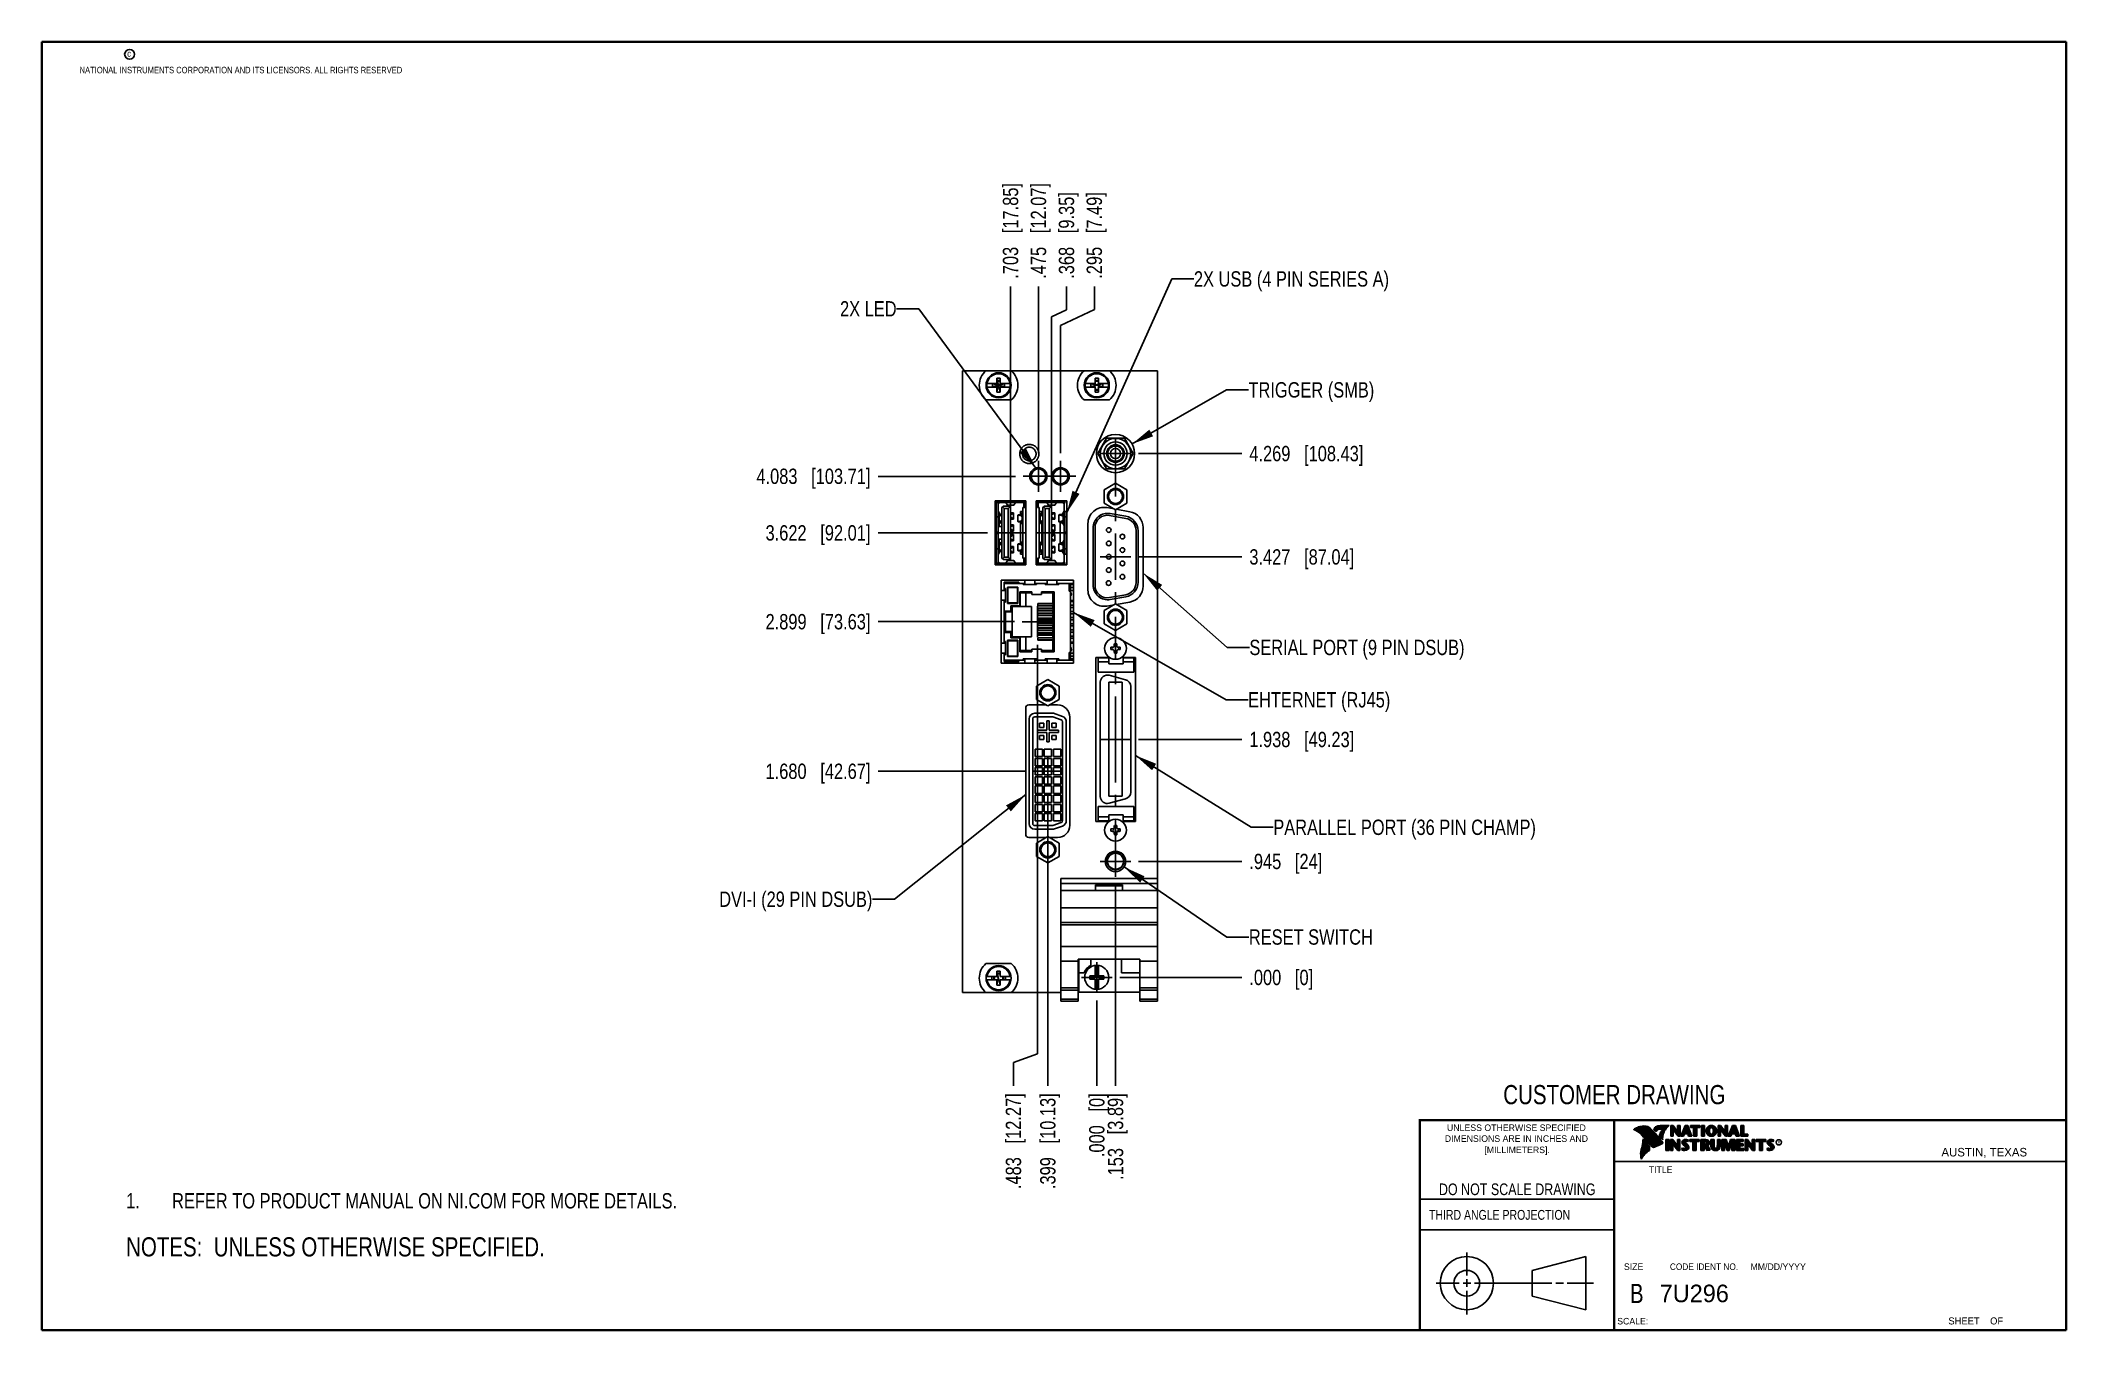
# Model space of a CAD drawing. Header units: inches. Extents: x 0.2 to 16.8, y 0.2 to 10.8.
import ezdxf

# ---------------------------------------------------------------- set-up
doc = ezdxf.new("R2010")
doc.units = ezdxf.units.IN
doc.header["$LTSCALE"] = 0.935
doc.header["$MEASUREMENT"] = 0
doc.linetypes.add('CENTER', pattern=[0.6, 0.375, -0.075, 0.075, -0.075])
doc.layers.get('0').update_dxf_attribs({"linetype": 'CONTINUOUS'})
for name, color, linetype in [('DEFAULT_1', 7, 'CENTER'), ('DETAIL', 7, 'CONTINUOUS'), ('DIMENSIONS', 7, 'CONTINUOUS')]:
    doc.layers.add(name, color=color, linetype=linetype)
doc.styles.get("Standard").update_dxf_attribs({"font": 'txt', "width": 0.8})
doc.styles.add('TEXTSTYLE_2', font='txt')
doc.styles.add('TEXTSTYLE_3', font='txt', dxfattribs={"width": 0.95})
doc.dimstyles.new('DIMSTYLE_1', dxfattribs={"dimtxt": 0.125, "dimasz": 0.18, "dimexe": 0.18, "dimexo": 0.0625, "dimgap": 0.09, "dimtad": 0, "dimtih": 1, "dimtoh": 1, "dimdec": 3, "dimzin": 4, "dimdsep": 46, "dimtxsty": 'STANDARD', "dimblk": '_FILLED', "dimblk1": '_FILLED', "dimblk2": '_FILLED', "dimcen": 0.09, "dimadec": 0, "dimazin": 0, "dimtp": 0.01, "dimtm": 0.01, "dimtfac": 1, "dimtdec": 3, "dimtofl": 0, "dimtmove": 0, "dimatfit": 3, "dimldrblk": '_FILLED', "dimfxl": 1, "dimtolj": 1, "dimtzin": 4, "dimarcsym": 0})
doc.dimstyles.get("Standard").update_dxf_attribs({"dimtxt": 0.125, "dimasz": 0.18, "dimexe": 0.18, "dimexo": 0.0625, "dimgap": 0.09, "dimtad": 0, "dimtih": 1, "dimtoh": 1, "dimdec": 3, "dimzin": 4, "dimdsep": 46, "dimtxsty": 'STANDARD', "dimblk": '_FILLED', "dimblk1": '_FILLED', "dimblk2": '_FILLED', "dimcen": 0.09, "dimadec": 0, "dimazin": 0, "dimtol": 1, "dimtp": 0.01, "dimtm": 0.01, "dimtfac": 1, "dimtdec": 3, "dimtofl": 0, "dimtmove": 0, "dimatfit": 3, "dimldrblk": '_FILLED', "dimfxl": 1, "dimtolj": 1, "dimtzin": 4, "dimarcsym": 0})

msp = doc.modelspace()

# ---------------------------------------------------------------- texts
at = {"color": 2, "linetype": 'CONTINUOUS', "attachment_point": 1, "line_spacing_factor": 0.9}
for s, insert, char_height, width in [('c', (0.946, 10.6893), 0.053, 0.0424), ('NATIONAL INSTRUMENTS CORPORATION AND ITS LICENSORS. ALL RIGHTS RESERVED', (0.5583, 10.5546), 0.053, 3.0104), ('THIRD ANGLE PROJECTION', (11.5564, 1.2384), 0.08, 1.408)]:
    msp.add_mtext(s, dxfattribs=dict(at, insert=insert, char_height=char_height, width=width))
at = {"color": 7, "linetype": 'CONTINUOUS', "attachment_point": 2, "line_spacing_factor": 0.9}
for s, insert, char_height, width in [('CUSTOMER DRAWING', (13.0668, 2.2564), 0.15625, 2), ('DO NOT SCALE DRAWING', (12.2754, 1.4542), 0.095, 1.52), ('B', (13.2497, 0.6361), 0.1562, 0.125)]:
    msp.add_mtext(s, dxfattribs=dict(at, insert=insert, char_height=char_height, width=width))
at = {"color": 2, "linetype": 'CONTINUOUS', "line_spacing_factor": 0.9}
for s, insert, char_height, width, attachment_point, style in [('DIMENSIONS ARE IN INCHES AND', (12.2688, 1.8465), 0.053254, 1.491112, 2, 'TEXTSTYLE_2'), ('UNLESS OTHERWISE SPECIFIED', (12.2688, 1.9352), 0.053254, 1.384604, 2, 'TEXTSTYLE_2'), ('[MILLIMETERS].', (12.2746, 1.7548), 0.053254, 0.745556, 2, 'TEXTSTYLE_2'), ('R', (14.3971, 1.8), 0.0217, 0.021738, 1, 'TEXTSTYLE_2'), ('AUSTIN, TEXAS', (15.7327, 1.7441), 0.069617, 0.905021, 1, 'TEXTSTYLE_2'), ('TITLE', (13.3474, 1.593), 0.05325, 0.26627, 1, 'TEXTSTYLE_2'), ('SIZE', (13.1451, 0.8027), 0.05325, 0.213016, 1, 'TEXTSTYLE_2'), ('CODE IDENT NO.', (13.7978, 0.8027), 0.053254, 0.708278, 2, 'TEXTSTYLE_3'), ('MM/DD/YYYY', (14.1765, 0.8027), 0.05325, 0.53254, 1, 'TEXTSTYLE_2'), ('SCALE:', (13.0904, 0.3585), 0.05325, 0.319524, 1, 'TEXTSTYLE_2'), ('SHEET    OF', (15.7892, 0.3625), 0.057262, 0.629882, 1, 'TEXTSTYLE_2')]:
    msp.add_mtext(s, dxfattribs=dict(at, insert=insert, char_height=char_height, width=width, attachment_point=attachment_point, style=style))
at = {"color": 7, "linetype": 'CONTINUOUS', "insert": (13.4363, 0.6298), "char_height": 0.14316, "width": 0.715775, "attachment_point": 1, "line_spacing_factor": 0.9, "style": 'TEXTSTYLE_2'}
msp.add_mtext('7U296', dxfattribs=at)
at = {"layer": 'DETAIL', "color": 2, "linetype": 'CONTINUOUS', "char_height": 0.125, "line_spacing_factor": 0.9}
for s, insert, width, attachment_point in [('2X USB (4 PIN SERIES A)', (9.6403, 8.8883), 2.3, 1), ('2X LED', (7.2171, 8.6447), 0.6, 3), ('TRIGGER (SMB)', (10.0851, 7.9843), 1.3, 1), ('SERIAL PORT (9 PIN DSUB)', (10.0924, 5.8853), 2.4, 1), ('EHTERNET (RJ45)', (10.082, 5.4582), 1.5, 1), ('PARALLEL PORT (36 PIN CHAMP)', (10.2875, 4.4193), 2.8, 1), ('DVI-I (29 PIN DSUB)', (7.0197, 3.8334), 1.9, 3), ('RESET SWITCH', (10.0883, 3.5252), 1.2, 1)]:
    msp.add_mtext(s, dxfattribs=dict(at, insert=insert, width=width, attachment_point=attachment_point))

# ---------------------------------------------------------------- blocks, each defined once
blk = doc.blocks.new('*D0')
at = {"layer": 'DIMENSIONS', "color": 2, "linetype": 'CONTINUOUS'}
blk.add_line((9.189, 4.079), (10.03, 4.079), dxfattribs=at)
at = {"layer": 'DIMENSIONS', "color": 2, "linetype": 'CONTINUOUS', "insert": (10.092, 4.141), "char_height": 0.125, "width": 0.925, "attachment_point": 1, "line_spacing_factor": 0.9}
blk.add_mtext('.945{\\Ftxt.shx;\\W1.000000;\\H0.125000; }[24]', dxfattribs=at)
blk = doc.blocks.new('_FILLED')
at = {"color": 0, "linetype": 'BYBLOCK'}
blk.add_solid([(0, 0), (-1, 0.174), (-1, -0.174)], dxfattribs=at)
blk = doc.blocks.new('*D1')
at = {"layer": 'DIMENSIONS', "color": 2, "linetype": 'CONTINUOUS'}
blk.add_line((8.45, 4.626), (8.45, 2.251), dxfattribs=at)
at = {"layer": 'DIMENSIONS', "color": 2, "linetype": 'CONTINUOUS', "insert": (8.387, 2.189), "char_height": 0.125, "width": 1.225, "attachment_point": 3, "rotation": 90, "line_spacing_factor": 0.9}
blk.add_mtext('.399{\\Ftxt.shx;\\W1.000000;\\H0.125000; }[10.13]', dxfattribs=at)
blk = doc.blocks.new('*D2')
at = {"layer": 'DIMENSIONS', "color": 2, "linetype": 'CONTINUOUS'}
blk.add_line((9.036, 3.134), (10.03, 3.134), dxfattribs=at)
at = {"layer": 'DIMENSIONS', "color": 2, "linetype": 'CONTINUOUS', "insert": (10.092, 3.196), "char_height": 0.125, "width": 0.825, "attachment_point": 1, "line_spacing_factor": 0.9}
blk.add_mtext('.000{\\Ftxt.shx;\\W1.000000;\\H0.125000; }[0]', dxfattribs=at)
blk = doc.blocks.new('*D3')
at = {"layer": 'DIMENSIONS', "color": 2, "linetype": 'CONTINUOUS'}
blk.add_line((8.848, 2.946), (8.848, 2.251), dxfattribs=at)
at = {"layer": 'DIMENSIONS', "color": 2, "linetype": 'CONTINUOUS', "insert": (8.786, 2.189), "char_height": 0.125, "width": 0.825, "attachment_point": 3, "rotation": 90, "line_spacing_factor": 0.9}
blk.add_mtext('.000{\\Ftxt.shx;\\W1.000000;\\H0.125000; }[0]', dxfattribs=at)
blk = doc.blocks.new('*D4')
at = {"layer": 'DIMENSIONS', "color": 2, "linetype": 'CONTINUOUS'}
blk.add_line((9.19, 5.072), (10.03, 5.072), dxfattribs=at)
at = {"layer": 'DIMENSIONS', "color": 2, "linetype": 'CONTINUOUS', "insert": (10.092, 5.135), "char_height": 0.125, "width": 1.325, "attachment_point": 1, "line_spacing_factor": 0.9}
blk.add_mtext('1.938{\\Ftxt.shx;\\W1.000000;\\H0.125000; }[49.23]', dxfattribs=at)
blk = doc.blocks.new('*D5')
at = {"layer": 'DIMENSIONS', "color": 2, "linetype": 'CONTINUOUS'}
blk.add_line((9.189, 6.561), (10.03, 6.561), dxfattribs=at)
at = {"layer": 'DIMENSIONS', "color": 2, "linetype": 'CONTINUOUS', "insert": (10.092, 6.623), "char_height": 0.125, "width": 1.325, "attachment_point": 1, "line_spacing_factor": 0.9}
blk.add_mtext('3.427{\\Ftxt.shx;\\W1.000000;\\H0.125000; }[87.04]', dxfattribs=at)
blk = doc.blocks.new('*D6')
at = {"layer": 'DIMENSIONS', "color": 2, "linetype": 'CONTINUOUS'}
blk.add_line((9.189, 7.403), (10.03, 7.403), dxfattribs=at)
at = {"layer": 'DIMENSIONS', "color": 2, "linetype": 'CONTINUOUS', "insert": (10.092, 7.465), "char_height": 0.125, "width": 1.425, "attachment_point": 1, "line_spacing_factor": 0.9}
blk.add_mtext('4.269{\\Ftxt.shx;\\W1.000000;\\H0.125000; }[108.43]', dxfattribs=at)
blk = doc.blocks.new('*D7')
at = {"layer": 'DIMENSIONS', "color": 2, "linetype": 'CONTINUOUS'}
blk.add_line((8.186, 7.217), (7.067, 7.217), dxfattribs=at)
at = {"layer": 'DIMENSIONS', "color": 2, "linetype": 'CONTINUOUS', "insert": (7.004, 7.28), "char_height": 0.125, "width": 1.425, "attachment_point": 3, "line_spacing_factor": 0.9}
blk.add_mtext('4.083{\\Ftxt.shx;\\W1.000000;\\H0.125000; }[103.71]', dxfattribs=at)
blk = doc.blocks.new('*D8')
at = {"layer": 'DIMENSIONS', "color": 2, "linetype": 'CONTINUOUS'}
blk.add_line((7.958, 6.756), (7.067, 6.756), dxfattribs=at)
at = {"layer": 'DIMENSIONS', "color": 2, "linetype": 'CONTINUOUS', "insert": (7.004, 6.819), "char_height": 0.125, "width": 1.325, "attachment_point": 3, "line_spacing_factor": 0.9}
blk.add_mtext('3.622{\\Ftxt.shx;\\W1.000000;\\H0.125000; }[92.01]', dxfattribs=at)
blk = doc.blocks.new('*D9')
at = {"layer": 'DIMENSIONS', "color": 2, "linetype": 'CONTINUOUS'}
blk.add_line((8.178, 6.033), (7.067, 6.033), dxfattribs=at)
at = {"layer": 'DIMENSIONS', "color": 2, "linetype": 'CONTINUOUS', "insert": (7.004, 6.095), "char_height": 0.125, "width": 1.325, "attachment_point": 3, "line_spacing_factor": 0.9}
blk.add_mtext('2.899{\\Ftxt.shx;\\W1.000000;\\H0.125000; }[73.63]', dxfattribs=at)
blk = doc.blocks.new('*D10')
at = {"layer": 'DIMENSIONS', "color": 2, "linetype": 'CONTINUOUS'}
blk.add_line((8.262, 4.814), (7.067, 4.814), dxfattribs=at)
at = {"layer": 'DIMENSIONS', "color": 2, "linetype": 'CONTINUOUS', "insert": (7.004, 4.876), "char_height": 0.125, "width": 1.325, "attachment_point": 3, "line_spacing_factor": 0.9}
blk.add_mtext('1.680{\\Ftxt.shx;\\W1.000000;\\H0.125000; }[42.67]', dxfattribs=at)
blk = doc.blocks.new('*D11')
at = {"layer": 'DIMENSIONS', "color": 2, "linetype": 'CONTINUOUS'}
for p, q in [((8.829, 8.578), (8.829, 8.764)), ((8.553, 8.446), (8.829, 8.578)), ((8.553, 7.405), (8.553, 8.446))]:
    blk.add_line(p, q, dxfattribs=at)
at = {"layer": 'DIMENSIONS', "color": 2, "linetype": 'CONTINUOUS', "insert": (8.766, 8.827), "char_height": 0.125, "width": 1.125, "attachment_point": 1, "rotation": 90, "line_spacing_factor": 0.9}
blk.add_mtext('.295{\\Ftxt.shx;\\W1.000000;\\H0.125000; }[7.49]', dxfattribs=at)
blk = doc.blocks.new('*D12')
at = {"layer": 'DIMENSIONS', "color": 2, "linetype": 'CONTINUOUS'}
blk.add_line((8.373, 7.405), (8.373, 8.764), dxfattribs=at)
at = {"layer": 'DIMENSIONS', "color": 2, "linetype": 'CONTINUOUS', "insert": (8.311, 8.827), "char_height": 0.125, "width": 1.225, "attachment_point": 1, "rotation": 90, "line_spacing_factor": 0.9}
blk.add_mtext('.475{\\Ftxt.shx;\\W1.000000;\\H0.125000; }[12.07]', dxfattribs=at)
blk = doc.blocks.new('*D13')
at = {"layer": 'DIMENSIONS', "color": 2, "linetype": 'CONTINUOUS'}
for p, q in [((8.365, 5.845), (8.365, 2.512)), ((8.365, 2.512), (8.169, 2.44)), ((8.169, 2.44), (8.169, 2.251))]:
    blk.add_line(p, q, dxfattribs=at)
at = {"layer": 'DIMENSIONS', "color": 2, "linetype": 'CONTINUOUS', "insert": (8.107, 2.189), "char_height": 0.125, "width": 1.225, "attachment_point": 3, "rotation": 90, "line_spacing_factor": 0.9}
blk.add_mtext('.483{\\Ftxt.shx;\\W1.000000;\\H0.125000; }[12.27]', dxfattribs=at)
blk = doc.blocks.new('*D14')
at = {"layer": 'DIMENSIONS', "color": 2, "linetype": 'CONTINUOUS'}
blk.add_line((8.146, 6.944), (8.146, 8.764), dxfattribs=at)
at = {"layer": 'DIMENSIONS', "color": 2, "linetype": 'CONTINUOUS', "insert": (8.083, 8.827), "char_height": 0.125, "width": 1.225, "attachment_point": 1, "rotation": 90, "line_spacing_factor": 0.9}
blk.add_mtext('.703{\\Ftxt.shx;\\W1.000000;\\H0.125000; }[17.85]', dxfattribs=at)
blk = doc.blocks.new('*D15')
at = {"layer": 'DIMENSIONS', "color": 2, "linetype": 'CONTINUOUS'}
for p, q in [((8.602, 8.575), (8.602, 8.764)), ((8.48, 8.516), (8.602, 8.575)), ((8.48, 6.944), (8.48, 8.516))]:
    blk.add_line(p, q, dxfattribs=at)
at = {"layer": 'DIMENSIONS', "color": 2, "linetype": 'CONTINUOUS', "insert": (8.539, 8.827), "char_height": 0.125, "width": 1.125, "attachment_point": 1, "rotation": 90, "line_spacing_factor": 0.9}
blk.add_mtext('.368{\\Ftxt.shx;\\W1.000000;\\H0.125000; }[9.35]', dxfattribs=at)
blk = doc.blocks.new('*D16')
at = {"layer": 'DIMENSIONS', "color": 2, "linetype": 'CONTINUOUS'}
blk.add_line((9.001, 3.891), (9.001, 2.251), dxfattribs=at)
at = {"layer": 'DIMENSIONS', "color": 2, "linetype": 'CONTINUOUS', "insert": (8.939, 2.189), "char_height": 0.125, "width": 1.125, "attachment_point": 3, "rotation": 90, "line_spacing_factor": 0.9}
blk.add_mtext('.153{\\Ftxt.shx;\\W1.000000;\\H0.125000; }[3.89]', dxfattribs=at)
blk = doc.blocks.new('NOTES_HEADER_BL0', base_point=(3.1215, 0.9375))
at = {"layer": 'DETAIL', "color": 2, "linetype": 'CONTINUOUS', "width": 0.8}
blk.add_text('NOTES:  UNLESS OTHERWISE SPECIFIED.', height=0.156, dxfattribs=at).set_placement((0.9375, 0.8595))
blk = doc.blocks.new('CUSTOM_NOTE_BL1', base_point=(3.675, 1.312))
at = {"layer": 'DETAIL', "color": 2, "linetype": 'CONTINUOUS', "width": 0.8}
for s, p in [('1.', (0.938, 1.25)), ('REFER TO PRODUCT MANUAL ON NI.COM FOR MORE DETAILS.', (1.312, 1.25))]:
    blk.add_text(s, height=0.125, dxfattribs=at).set_placement(p)

# ---------------------------------------------------------------- dimensions: what is measured, and where the dimension line sits
at = {"layer": 'DIMENSIONS', "color": 2, "linetype": 'CONTINUOUS'}
for feature_location, offset, dtype, origin, picture, middle in [((8.1458, 6.9439), (0, 1.8204), 1, (8.8484, 6.8814), '*D14', (8.1458, 9.4393)), ((8.3734, 7.4047), (0, 1.3596), 1, (8.8484, 7.3422), '*D12', (8.3734, 9.4393)), ((8.4804041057, 6.943922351), (0.1211170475, 1.82035), 0, (8.8484041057, 6.881422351), '*D15', (8.6015211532, 9.389272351)), ((8.5534041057, 7.404722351), (0.2751373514, 1.35955), 0, (8.8484041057, 7.342222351), '*D11', (8.8285414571, 9.389272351)), ((9.1889, 7.4026), (0.841, 0), 0, (9.1264, 3.1339), '*D6', (10.8049, 7.4026)), ((8.1858, 7.2171), (-1.1189, 0), 0, (8.2483, 3.1339), '*D7', (5.9919, 7.2171)), ((7.9582, 6.7563), (-0.8913, 0), 0, (8.0207, 3.1339), '*D8', (6.0419, 6.7563)), ((9.189, 6.5608), (0.8409, 0), 0, (9.1265, 3.1339), '*D5', (10.7549, 6.5608)), ((8.1778, 6.0326), (-1.1109, 0), 0, (8.2403, 3.1339), '*D9', (6.0419, 6.0326)), ((8.3654041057, 5.844972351), (-0.1959144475, -3.59361), 0, (8.8484041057, 5.907472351), '*D13', (8.3039117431, 1.3528631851)), ((9.1895, 5.0721), (0.8404, 0), 0, (9.127, 3.1339), '*D4', (10.7549, 5.0721)), ((8.262, 4.8136), (-1.1951, 0), 0, (8.3245, 3.1339), '*D10', (6.0419, 4.8136)), ((8.4496, 4.626), (0, -2.3747), 1, (8.8484, 3.0088), '*D1', (8.5841, 1.3529)), ((9.189, 4.0786), (0.8409, 0), 0, (8.9735, 3.1339), '*D0', (10.5549, 4.0786)), ((9.0014, 3.891), (0, -1.6396), 1, (8.8484, 3.9535), '*D16', (9.1134, 1.4029)), ((9.0360041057, 3.133862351), (0.9939, 0), 0, (8.9735041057, 3.133862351), '*D2', (10.5049041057, 3.133862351)), ((8.8484041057, 2.946262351), (0, -0.6949), 1, (8.8484041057, 3.008762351), '*D3', (8.9604225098, 1.5528631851))]:
    dim = msp.add_ordinate_dim(feature_location=feature_location, offset=offset, dtype=dtype, origin=origin, dimstyle='DIMSTYLE_1', dxfattribs=at)
    dim.commit()
    dim.dimension.update_dxf_attribs({"geometry": picture, "text_midpoint": middle})

# ---------------------------------------------------------------- linework, layer by layer
at = {"color": 6, "linetype": 'CONTINUOUS'}
for p, q in [((7.7544, 3.0098), (7.7544, 8.0768)), ((7.7544, 8.0768), (7.9447, 8.0768)), ((8.1522, 8.0773), (7.9447, 8.0773)), ((7.9547, 7.9726), (8.0367, 7.9726)), ((7.9547, 7.945), (8.0367, 7.945)), ((7.9705, 8.0238), (7.9802, 8.0238)), ((7.9999, 7.9705), (7.9999, 7.9471)), ((7.9999, 7.9705), (8.0484, 7.9588)), ((7.9999, 7.9705), (8.0367, 7.9705)), ((8.0346, 8.0159), (8.0346, 7.9726)), ((8.0346, 7.945), (8.0346, 7.9017)), ((8.0354, 7.9048), (8.0484, 7.9588)), ((8.0367, 7.9705), (8.0367, 7.9726)), ((8.0367, 7.9705), (8.0484, 7.9588)), ((8.0367, 7.9471), (8.0367, 7.945)), ((8.0969, 7.9705), (8.0484, 7.9588)), ((8.0601, 7.9705), (8.0969, 7.9705)), ((8.0622, 7.9726), (8.0622, 8.0159)), ((8.0622, 7.9726), (8.1421, 7.9726)), ((8.0622, 7.9017), (8.0622, 7.945)), ((8.0622, 7.945), (8.1421, 7.945)), ((8.0969, 7.9705), (8.0969, 7.9471)), ((8.1165, 8.0238), (8.1263, 8.0238)), ((8.1522, 8.0768), (8.7447, 8.0768)), ((8.9522, 8.0773), (8.7447, 8.0773)), ((8.7547, 7.9726), (8.8346, 7.9726)), ((8.7547, 7.945), (8.8346, 7.945)), ((8.7705, 8.0238), (8.7802, 8.0238)), ((8.7999, 7.9705), (8.7999, 7.9471)), ((8.7999, 7.9705), (8.8367, 7.9705)), ((8.7999, 7.9705), (8.8484, 7.9588)), ((8.8969, 7.9705), (8.8484, 7.9588)), ((8.8601, 7.9705), (8.8969, 7.9705)), ((8.8622, 7.9726), (8.9421, 7.9726)), ((8.8622, 7.945), (8.9421, 7.945)), ((8.8969, 7.9705), (8.8969, 7.9471)), ((8.9165, 8.0238), (8.9263, 8.0238)), ((8.9522, 8.0768), (9.3424, 8.0768)), ((9.3424, 2.9389), (9.3424, 8.0768)), ((7.9447, 7.8403), (8.1522, 7.8403)), ((7.9803, 7.8938), (7.9705, 7.8938)), ((8.0346, 7.9017), (8.0622, 7.9017)), ((8.1263, 7.8938), (8.1166, 7.8938)), ((8.7447, 7.8403), (8.9522, 7.8403)), ((8.7803, 7.8938), (8.7705, 7.8938)), ((8.9263, 7.8938), (8.9166, 7.8938)), ((8.8571, 7.4026), (8.9292, 7.5276)), ((8.9292, 7.5276), (9.0736, 7.5276)), ((9.0736, 7.5276), (9.1457, 7.4026)), ((8.3993, 7.2821), (8.3477, 7.2821)), ((8.5793, 7.2821), (8.5277, 7.2821)), ((8.9292, 7.2776), (8.8571, 7.4026)), ((9.0736, 7.2776), (8.9292, 7.2776)), ((9.1457, 7.4026), (9.0736, 7.2776)), ((8.3992, 7.1521), (8.3475, 7.1521)), ((8.5792, 7.1521), (8.5275, 7.1521)), ((8.9079, 7.1068), (9.0014, 7.1607)), ((8.9079, 7.1068), (8.9079, 6.9988)), ((9.0014, 7.1607), (9.0949, 7.1068)), ((9.0949, 6.9988), (9.0949, 7.1068)), ((8.0208, 6.4963), (8.0208, 7.0163)), ((8.0208, 7.0163), (8.2708, 7.0163)), ((8.0296, 6.8861), (8.0296, 7.0027)), ((8.0375, 7.0027), (8.0375, 6.9987)), ((8.0454, 7.0105), (8.0493, 7.0105)), ((8.0454, 6.7629), (8.0454, 6.9987)), ((8.0493, 7.0027), (8.2548, 7.0027)), ((8.0513, 7.0027), (8.0513, 6.9987)), ((8.0737, 6.9515), (8.0737, 6.5617)), ((8.0806, 6.9682), (8.0934, 6.9554)), ((8.0934, 6.5578), (8.0934, 6.9554)), ((8.1265, 6.9554), (8.0934, 6.9554)), ((8.0973, 6.9751), (8.1462, 6.9751)), ((8.1197, 6.9818), (8.1068, 7.0027)), ((8.1197, 6.9818), (8.12, 6.9816)), ((8.12, 6.9816), (8.1724, 6.9816)), ((8.1265, 6.9554), (8.1462, 6.9751)), ((8.1265, 6.9554), (8.1265, 6.5578)), ((8.1462, 6.5381), (8.1462, 6.9751)), ((8.1724, 6.9816), (8.1726, 6.9818)), ((8.1856, 7.0027), (8.1726, 6.9818)), ((8.2708, 7.0105), (8.2426, 7.0105)), ((8.2469, 6.5511), (8.2469, 6.9621)), ((8.2627, 6.9621), (8.2469, 6.9621)), ((8.2544, 7.0163), (8.2544, 7.0105)), ((8.2548, 6.9751), (8.2548, 7.0027)), ((8.2627, 6.9621), (8.2627, 7.0105)), ((8.2708, 7.0163), (8.2708, 6.4963)), ((8.3554, 6.4963), (8.3554, 7.0163)), ((8.3554, 7.0163), (8.6054, 7.0163)), ((8.3843, 7.0105), (8.3554, 7.0105)), ((8.3643, 6.9621), (8.3643, 7.0093)), ((8.3721, 6.9751), (8.3643, 6.9751)), ((8.3643, 6.9621), (8.38, 6.9621)), ((8.3721, 6.9621), (8.3721, 7.0027)), ((8.5777, 7.0027), (8.3721, 7.0027)), ((8.3725, 7.0105), (8.3725, 7.0163)), ((8.38, 6.9621), (8.38, 6.5511)), ((8.4084, 6.5617), (8.4084, 6.9515)), ((8.4153, 6.9682), (8.428, 6.9554)), ((8.428, 6.5578), (8.428, 6.9554)), ((8.428, 6.9554), (8.4611, 6.9554)), ((8.4808, 6.9751), (8.432, 6.9751)), ((8.4544, 6.9818), (8.4414, 7.0027)), ((8.4546, 6.9816), (8.4544, 6.9818)), ((8.4546, 6.9816), (8.507, 6.9816)), ((8.4808, 6.9751), (8.4611, 6.9554)), ((8.4611, 6.9554), (8.4611, 6.5578)), ((8.4808, 6.5381), (8.4808, 6.9751)), ((8.5072, 6.9818), (8.507, 6.9816)), ((8.5202, 7.0027), (8.5072, 6.9818)), ((8.5777, 7.0105), (8.5895, 7.0105)), ((8.5816, 6.7629), (8.5816, 6.9987)), ((8.6054, 7.0163), (8.6054, 6.4963)), ((9.0014, 6.9448), (8.9079, 6.9988)), ((8.9899, 6.9514), (8.9313, 6.9618)), ((9.0949, 6.9988), (9.0014, 6.9448)), ((9.1173, 6.929), (9.0075, 6.9483)), ((8.0218, 6.7747), (8.0218, 6.8743)), ((8.0273, 6.7747), (8.0273, 6.8743)), ((8.0605, 6.9057), (8.0454, 6.9338)), ((8.0527, 6.9056), (8.0454, 6.9191)), ((8.0454, 6.8303), (8.0527, 6.8439)), ((8.0605, 6.8437), (8.0454, 6.8157)), ((8.0454, 6.8078), (8.0737, 6.8078)), ((8.0509, 6.8961), (8.0737, 6.9018)), ((8.0737, 6.8477), (8.0509, 6.8534)), ((8.0518, 6.8658), (8.0518, 6.8836)), ((8.0575, 6.8953), (8.0737, 6.8994)), ((8.0737, 6.85), (8.0575, 6.8541)), ((8.0581, 6.8393), (8.069, 6.8393)), ((8.0737, 6.9039), (8.0655, 6.9038)), ((8.0655, 6.8457), (8.0737, 6.8455)), ((8.1462, 6.9196), (8.171, 6.9196)), ((8.1462, 6.9048), (8.1503, 6.9058)), ((8.1502, 6.8831), (8.1462, 6.884)), ((8.171, 6.8692), (8.1462, 6.8692)), ((8.1462, 6.8212), (8.171, 6.8212)), ((8.1504, 6.8074), (8.1462, 6.8064)), ((8.1462, 6.7856), (8.1505, 6.7846)), ((8.1493, 6.8747), (8.171, 6.8747)), ((8.1493, 6.7763), (8.171, 6.7763)), ((8.1534, 6.8819), (8.1502, 6.8831)), ((8.1503, 6.9058), (8.1535, 6.9069)), ((8.171, 6.9141), (8.1504, 6.9141)), ((8.1504, 6.8157), (8.171, 6.8157)), ((8.1534, 6.8085), (8.1504, 6.8074)), ((8.1505, 6.7846), (8.1535, 6.7835)), ((8.1587, 6.9099), (8.1611, 6.9123)), ((8.1587, 6.7804), (8.1611, 6.778)), ((8.1611, 6.9123), (8.1622, 6.9141)), ((8.1611, 6.778), (8.1622, 6.7763)), ((8.171, 6.9196), (8.171, 6.8692)), ((8.171, 6.8212), (8.171, 6.7708)), ((8.2056, 6.9016), (8.2056, 6.8478)), ((8.2348, 6.8953), (8.2076, 6.9008)), ((8.2076, 6.8487), (8.2348, 6.8541)), ((8.2142, 6.9014), (8.2422, 6.8958)), ((8.2422, 6.8537), (8.2142, 6.8481)), ((8.2273, 6.9031), (8.2273, 6.9298)), ((8.2273, 6.9298), (8.2469, 6.9298)), ((8.2273, 6.6669), (8.2273, 6.8458)), ((8.2318, 6.9036), (8.2469, 6.926)), ((8.2469, 6.8235), (8.2318, 6.8458)), ((8.2469, 6.9143), (8.2396, 6.9035)), ((8.2396, 6.8459), (8.2469, 6.8351)), ((8.2405, 6.8658), (8.2405, 6.8836)), ((8.38, 6.9298), (8.3997, 6.9298)), ((8.3952, 6.9036), (8.38, 6.926)), ((8.3873, 6.9035), (8.38, 6.9143)), ((8.38, 6.8351), (8.3873, 6.8459)), ((8.3952, 6.8458), (8.38, 6.8235)), ((8.4084, 6.9005), (8.3847, 6.8958)), ((8.3847, 6.8537), (8.4084, 6.849)), ((8.3865, 6.8658), (8.3865, 6.8836)), ((8.4084, 6.8986), (8.3921, 6.8953)), ((8.4084, 6.8509), (8.3921, 6.8541)), ((8.3997, 6.9036), (8.3997, 6.9298)), ((8.3997, 6.6669), (8.3997, 6.8463)), ((8.4808, 6.9196), (8.5056, 6.9196)), ((8.485, 6.9058), (8.4808, 6.9048)), ((8.5056, 6.8692), (8.4808, 6.8692)), ((8.4808, 6.8212), (8.5056, 6.8212)), ((8.485, 6.8074), (8.4808, 6.8064)), ((8.4809, 6.884), (8.4851, 6.883)), ((8.4809, 6.7856), (8.4851, 6.7846)), ((8.4839, 6.8747), (8.5056, 6.8747)), ((8.4839, 6.7763), (8.5056, 6.7763)), ((8.4881, 6.9069), (8.485, 6.9058)), ((8.4881, 6.8085), (8.485, 6.8074)), ((8.4851, 6.9141), (8.5056, 6.9141)), ((8.4851, 6.883), (8.4882, 6.8819)), ((8.4851, 6.8157), (8.5056, 6.8157)), ((8.4851, 6.7846), (8.4882, 6.7835)), ((8.4934, 6.8788), (8.4957, 6.8765)), ((8.4934, 6.7804), (8.4957, 6.778)), ((8.4957, 6.8765), (8.4968, 6.8747)), ((8.4957, 6.778), (8.4968, 6.7763)), ((8.5056, 6.9196), (8.5056, 6.8692)), ((8.5056, 6.8212), (8.5056, 6.7708)), ((8.5403, 6.9033), (8.5403, 6.8462)), ((8.5695, 6.8953), (8.5423, 6.9022)), ((8.5423, 6.8473), (8.5695, 6.8541)), ((8.576, 6.8961), (8.5488, 6.9029)), ((8.576, 6.8534), (8.5488, 6.8465)), ((8.5501, 6.669), (8.5501, 6.8442)), ((8.5532, 6.9052), (8.5622, 6.9051)), ((8.5622, 6.8443), (8.5532, 6.8442)), ((8.558, 6.8393), (8.5689, 6.8393)), ((8.5816, 6.9338), (8.5664, 6.9057)), ((8.5816, 6.8157), (8.5664, 6.8437)), ((8.5743, 6.9056), (8.5816, 6.9191)), ((8.5743, 6.8439), (8.5816, 6.8303)), ((8.5752, 6.8836), (8.5752, 6.8658)), ((8.5895, 6.8861), (8.5895, 6.9303)), ((8.5895, 6.9303), (8.6054, 6.9303)), ((8.5996, 6.8743), (8.5996, 6.7747)), ((8.7764, 6.2898), (8.7764, 6.8318)), ((8.8179, 6.3316), (8.8179, 6.7956)), ((8.8344, 6.7997), (8.8344, 6.3274)), ((9.0858, 6.8746), (8.9518, 6.8982)), ((8.9587, 6.9137), (9.0857, 6.8914)), ((9.1684, 6.351), (9.1684, 6.7761)), ((9.2264, 6.799), (9.2264, 6.3226)), ((8.0218, 6.6389), (8.0218, 6.7385)), ((8.0273, 6.7385), (8.0273, 6.6389)), ((8.0296, 6.7503), (8.0296, 6.7629)), ((8.0296, 6.5105), (8.0296, 6.6271)), ((8.0375, 6.7503), (8.0375, 6.7629)), ((8.0454, 6.7503), (8.0454, 6.5145)), ((8.0454, 6.7054), (8.0737, 6.7054)), ((8.0605, 6.6695), (8.0454, 6.6976)), ((8.0454, 6.6829), (8.0527, 6.6693)), ((8.0509, 6.6599), (8.0737, 6.6656)), ((8.0737, 6.6114), (8.0509, 6.6171)), ((8.0518, 6.6296), (8.0518, 6.6474)), ((8.0575, 6.6591), (8.0737, 6.6632)), ((8.0737, 6.6138), (8.0575, 6.6179)), ((8.0581, 6.6739), (8.069, 6.6739)), ((8.0737, 6.6677), (8.0655, 6.6676)), ((8.0655, 6.6094), (8.0737, 6.6093)), ((8.171, 6.7708), (8.1462, 6.7708)), ((8.1462, 6.7424), (8.171, 6.7424)), ((8.1462, 6.7276), (8.1503, 6.7286)), ((8.1502, 6.7059), (8.1462, 6.7068)), ((8.171, 6.692), (8.1462, 6.692)), ((8.1462, 6.644), (8.171, 6.644)), ((8.1462, 6.6292), (8.1503, 6.6302)), ((8.1502, 6.6075), (8.1462, 6.6084)), ((8.1493, 6.6976), (8.171, 6.6976)), ((8.1534, 6.7048), (8.1502, 6.7059)), ((8.1503, 6.7286), (8.1535, 6.7297)), ((8.1503, 6.6302), (8.1535, 6.6313)), ((8.1504, 6.7369), (8.171, 6.7369)), ((8.1504, 6.6385), (8.171, 6.6385)), ((8.1587, 6.7328), (8.1611, 6.7352)), ((8.1587, 6.6344), (8.1611, 6.6367)), ((8.1611, 6.7352), (8.1622, 6.7369)), ((8.1611, 6.6367), (8.1622, 6.6385)), ((8.171, 6.7424), (8.171, 6.692)), ((8.171, 6.644), (8.171, 6.5936)), ((8.2056, 6.6654), (8.2056, 6.6116)), ((8.2348, 6.6591), (8.2076, 6.6645)), ((8.2076, 6.6124), (8.2348, 6.6179)), ((8.2142, 6.6651), (8.2422, 6.6595)), ((8.2422, 6.6175), (8.2142, 6.6119)), ((8.2273, 6.5834), (8.2273, 6.6096)), ((8.2318, 6.6674), (8.2469, 6.6897)), ((8.2469, 6.5872), (8.2318, 6.6096)), ((8.2469, 6.6781), (8.2396, 6.6673)), ((8.2469, 6.5989), (8.2396, 6.6097)), ((8.2405, 6.6296), (8.2405, 6.6474)), ((8.38, 6.6897), (8.3952, 6.6674)), ((8.38, 6.6781), (8.3873, 6.6673)), ((8.38, 6.5989), (8.3873, 6.6097)), ((8.3952, 6.6096), (8.38, 6.5872)), ((8.4084, 6.6642), (8.3847, 6.6595)), ((8.3847, 6.6175), (8.4084, 6.6127)), ((8.3865, 6.6474), (8.3865, 6.6296)), ((8.3921, 6.6591), (8.4084, 6.6624)), ((8.4084, 6.6146), (8.3921, 6.6179)), ((8.3997, 6.5834), (8.3997, 6.6101)), ((8.5056, 6.7708), (8.4808, 6.7708)), ((8.4808, 6.7424), (8.5056, 6.7424)), ((8.485, 6.7286), (8.4808, 6.7276)), ((8.5056, 6.692), (8.4808, 6.692)), ((8.4808, 6.644), (8.5056, 6.644)), ((8.4808, 6.6292), (8.4849, 6.6302)), ((8.4849, 6.6075), (8.4808, 6.6084)), ((8.4809, 6.7068), (8.4851, 6.7058)), ((8.4839, 6.6976), (8.5056, 6.6976)), ((8.4849, 6.6302), (8.4881, 6.6313)), ((8.4881, 6.7297), (8.485, 6.7286)), ((8.4851, 6.7369), (8.5056, 6.7369)), ((8.4851, 6.7058), (8.4882, 6.7047)), ((8.4851, 6.6385), (8.5056, 6.6385)), ((8.4933, 6.6344), (8.4957, 6.6367)), ((8.4934, 6.7017), (8.4957, 6.6993)), ((8.4957, 6.6993), (8.4968, 6.6976)), ((8.4957, 6.6367), (8.4968, 6.6385)), ((8.5056, 6.7424), (8.5056, 6.692)), ((8.5056, 6.644), (8.5056, 6.5936)), ((8.5403, 6.667), (8.5403, 6.61)), ((8.5695, 6.6591), (8.5423, 6.6659)), ((8.5423, 6.6111), (8.5695, 6.6179)), ((8.5488, 6.6667), (8.576, 6.6599)), ((8.576, 6.6171), (8.5488, 6.6103)), ((8.5532, 6.669), (8.5622, 6.6689)), ((8.5622, 6.6081), (8.5532, 6.608)), ((8.5816, 6.6976), (8.5664, 6.6695)), ((8.5816, 6.6829), (8.5743, 6.6693)), ((8.5752, 6.6296), (8.5752, 6.6474)), ((8.5816, 6.5145), (8.5816, 6.7503)), ((8.5895, 6.7629), (8.5895, 6.7503)), ((8.5895, 6.583), (8.5895, 6.6271)), ((8.5996, 6.6389), (8.5996, 6.7385)), ((9.1849, 6.7732), (9.1849, 6.354)), ((8.2708, 6.4963), (8.0208, 6.4963)), ((8.0375, 6.5145), (8.0375, 6.5105)), ((8.0454, 6.5941), (8.0527, 6.6076)), ((8.0605, 6.6075), (8.0454, 6.5794)), ((8.0493, 6.5027), (8.0454, 6.5027)), ((8.0493, 6.5105), (8.2548, 6.5105)), ((8.0513, 6.5105), (8.0513, 6.5145)), ((8.0733, 6.4962), (8.0723, 6.4976)), ((8.0934, 6.5578), (8.0806, 6.545)), ((8.0934, 6.5578), (8.1265, 6.5578)), ((8.0973, 6.5381), (8.1462, 6.5381)), ((8.1197, 6.5315), (8.1068, 6.5106)), ((8.12, 6.5316), (8.1197, 6.5315)), ((8.1724, 6.5316), (8.12, 6.5316)), ((8.1462, 6.5381), (8.1265, 6.5578)), ((8.171, 6.5936), (8.1462, 6.5936)), ((8.1493, 6.5991), (8.171, 6.5991)), ((8.1534, 6.6063), (8.1502, 6.6075)), ((8.1724, 6.5316), (8.1726, 6.5315)), ((8.1726, 6.5315), (8.1856, 6.5105)), ((8.2469, 6.5834), (8.2273, 6.5834)), ((8.2426, 6.5027), (8.2708, 6.5027)), ((8.2469, 6.5511), (8.2627, 6.5511)), ((8.2544, 6.5027), (8.2544, 6.4963)), ((8.2548, 6.5105), (8.2548, 6.5511)), ((8.2548, 6.5381), (8.2627, 6.5381)), ((8.2627, 6.5039), (8.2627, 6.5511)), ((8.3554, 6.5027), (8.3843, 6.5027)), ((8.6054, 6.4963), (8.3554, 6.4963)), ((8.3643, 6.5027), (8.3643, 6.5511)), ((8.3643, 6.5511), (8.38, 6.5511)), ((8.3643, 6.5381), (8.3721, 6.5381)), ((8.3721, 6.5511), (8.3721, 6.5105)), ((8.5777, 6.5105), (8.3721, 6.5105)), ((8.3725, 6.4963), (8.3725, 6.5027)), ((8.3997, 6.5834), (8.38, 6.5834)), ((8.408, 6.4962), (8.4069, 6.4976)), ((8.428, 6.5578), (8.4153, 6.545)), ((8.4611, 6.5578), (8.428, 6.5578)), ((8.432, 6.5381), (8.4808, 6.5381)), ((8.4544, 6.5315), (8.4414, 6.5106)), ((8.4544, 6.5315), (8.4546, 6.5316)), ((8.507, 6.5316), (8.4546, 6.5316)), ((8.4808, 6.5381), (8.4611, 6.5578)), ((8.5056, 6.5936), (8.4808, 6.5936)), ((8.4839, 6.5991), (8.5056, 6.5991)), ((8.4881, 6.6063), (8.4849, 6.6075)), ((8.5072, 6.5315), (8.507, 6.5316)), ((8.5202, 6.5106), (8.5072, 6.5315)), ((8.5816, 6.5794), (8.5664, 6.6075)), ((8.5743, 6.6076), (8.5816, 6.5941)), ((8.5895, 6.5027), (8.5777, 6.5027)), ((8.6054, 6.583), (8.5895, 6.583)), ((8.0704, 5.6956), (8.0704, 6.3696)), ((8.0704, 6.3696), (8.6594, 6.3696)), ((8.1031, 6.2873), (8.0704, 6.2873)), ((8.0934, 6.3023), (8.0934, 6.3543)), ((8.2134, 6.3543), (8.0934, 6.3543)), ((8.2484, 6.3443), (8.0934, 6.3443)), ((8.0934, 6.3023), (8.1034, 6.3023)), ((8.1034, 6.3023), (8.1034, 6.1923)), ((8.1234, 6.3118), (8.1234, 6.1868)), ((8.2134, 6.3443), (8.2134, 6.3543)), ((8.2634, 6.3696), (8.2634, 6.3343)), ((8.2634, 6.3343), (8.3584, 6.3343)), ((8.3434, 6.3343), (8.3434, 6.3696)), ((8.4284, 6.3443), (8.3584, 6.3443)), ((8.4284, 6.3343), (8.5384, 6.3343)), ((8.4434, 6.3696), (8.4434, 6.3343)), ((8.5234, 6.3343), (8.5234, 6.3696)), ((8.6234, 6.3443), (8.5384, 6.3443)), ((8.6234, 6.2818), (8.6234, 6.3443)), ((8.6594, 6.3343), (8.6234, 6.3343)), ((8.6234, 6.3108), (8.6594, 6.3108)), ((8.6234, 6.2868), (8.6594, 6.2868)), ((8.6594, 6.3443), (8.6334, 6.3443)), ((8.6594, 6.3696), (8.6594, 5.6956)), ((8.0704, 6.2073), (8.1031, 6.2073)), ((8.1034, 6.2018), (8.0934, 6.2018)), ((8.0934, 6.1923), (8.0934, 5.8713)), ((8.0934, 6.1923), (8.1034, 6.1923)), ((8.0934, 6.1193), (8.1494, 6.1193)), ((8.1204, 6.1838), (8.2004, 6.1838)), ((8.1494, 6.1618), (8.2204, 6.1618)), ((8.1594, 5.9078), (8.1594, 6.1558)), ((8.1594, 6.1558), (8.3154, 6.1558)), ((8.2204, 6.1618), (8.2204, 6.2758)), ((8.2204, 6.2758), (8.3194, 6.2758)), ((8.2254, 6.1558), (8.2254, 6.2663)), ((8.3194, 6.2663), (8.2254, 6.2663)), ((8.2704, 6.2663), (8.2704, 6.1558)), ((8.2994, 6.2758), (8.2994, 6.2663)), ((8.3154, 5.9078), (8.3154, 6.1558)), ((8.3194, 6.2758), (8.3194, 6.2553)), ((8.3994, 6.2553), (8.3194, 6.2553)), ((8.3674, 6.1618), (8.3674, 6.1818)), ((8.4904, 6.1818), (8.3674, 6.1818)), ((8.4944, 6.1797), (8.3674, 6.1797)), ((8.3674, 6.164), (8.4944, 6.164)), ((8.4904, 6.1618), (8.3674, 6.1618)), ((8.4944, 6.1397), (8.3674, 6.1397)), ((8.3994, 6.2553), (8.3994, 6.2758)), ((8.3994, 6.2758), (8.5024, 6.2758)), ((8.4944, 6.2663), (8.3994, 6.2663)), ((8.4194, 6.2663), (8.4194, 6.2758)), ((8.4904, 6.2663), (8.4904, 6.1818)), ((8.4904, 6.1618), (8.4904, 6.1418)), ((8.4904, 6.1218), (8.4904, 6.1018)), ((8.4944, 5.7973), (8.4944, 6.2663)), ((8.6594, 6.2056), (8.6334, 6.2056)), ((8.6334, 6.1978), (8.6594, 6.1978)), ((8.6334, 6.1658), (8.6594, 6.1658)), ((8.6334, 6.1478), (8.6594, 6.1478)), ((8.6334, 6.1158), (8.6594, 6.1158)), ((8.9079, 6.1228), (9.0014, 6.1767)), ((8.9079, 6.1228), (8.9079, 6.0148)), ((8.9313, 6.1598), (8.9899, 6.1701)), ((8.9518, 6.2289), (9.0858, 6.2525)), ((9.0857, 6.2358), (8.9587, 6.2134)), ((9.0014, 6.1767), (9.0949, 6.1228)), ((9.0075, 6.1732), (9.1173, 6.1926)), ((9.0949, 6.0148), (9.0949, 6.1228)), ((8.1034, 5.9443), (8.1034, 6.1118)), ((8.1034, 6.1118), (8.1594, 6.1118)), ((8.1034, 5.9518), (8.1594, 5.9518)), ((8.3674, 6.084), (8.4944, 6.084)), ((8.4944, 6.0597), (8.3674, 6.0597)), ((8.3674, 6.004), (8.4944, 6.004)), ((8.3674, 5.9618), (8.3674, 5.9818)), ((8.4904, 5.9818), (8.3674, 5.9818)), ((8.4944, 5.9797), (8.3674, 5.9797)), ((8.3674, 5.964), (8.4944, 5.964)), ((8.4904, 5.9618), (8.3674, 5.9618)), ((8.4904, 6.0818), (8.4904, 6.0618)), ((8.4904, 6.0418), (8.4904, 6.0218)), ((8.4904, 6.0018), (8.4904, 5.9818)), ((8.4904, 5.9618), (8.4904, 5.9418)), ((8.6334, 6.0978), (8.6594, 6.0978)), ((8.6334, 6.0658), (8.6594, 6.0658)), ((8.6334, 6.0478), (8.6594, 6.0478)), ((8.6334, 6.0158), (8.6594, 6.0158)), ((8.6334, 5.9978), (8.6594, 5.9978)), ((8.6334, 5.9658), (8.6594, 5.9658)), ((8.6334, 5.9478), (8.6594, 5.9478)), ((9.0014, 5.9608), (8.9079, 6.0148)), ((9.0949, 6.0148), (9.0014, 5.9608)), ((8.1031, 5.8563), (8.0704, 5.8563)), ((8.1494, 5.9443), (8.0934, 5.9443)), ((8.0934, 5.8713), (8.1034, 5.8713)), ((8.1034, 5.8618), (8.0934, 5.8618)), ((8.1034, 5.8713), (8.1034, 5.7613)), ((8.1204, 5.8798), (8.2004, 5.8798)), ((8.1234, 5.8768), (8.1234, 5.7518)), ((8.2204, 5.9018), (8.1494, 5.9018)), ((8.1594, 5.9078), (8.3154, 5.9078)), ((8.2204, 5.7878), (8.2204, 5.9018)), ((8.3194, 5.7878), (8.2204, 5.7878)), ((8.2254, 5.7973), (8.2254, 5.9078)), ((8.2994, 5.7973), (8.2254, 5.7973)), ((8.2704, 5.9078), (8.2704, 5.7973)), ((8.3194, 5.8083), (8.3194, 5.7878)), ((8.3994, 5.8083), (8.3194, 5.8083)), ((8.4944, 5.9397), (8.3674, 5.9397)), ((8.3674, 5.884), (8.4944, 5.884)), ((8.3994, 5.7878), (8.3994, 5.8083)), ((8.5024, 5.7878), (8.3994, 5.7878)), ((8.4944, 5.7973), (8.4194, 5.7973)), ((8.4904, 5.9218), (8.4904, 5.9018)), ((8.4904, 5.8818), (8.4904, 5.7973)), ((8.6334, 5.9158), (8.6594, 5.9158)), ((8.6334, 5.8978), (8.6594, 5.8978)), ((8.6334, 5.8658), (8.6594, 5.8658)), ((8.6334, 5.858), (8.6594, 5.858)), ((8.9967, 5.8354), (8.9915, 5.8332)), ((9.0061, 5.8354), (9.0113, 5.8332)), ((9.0061, 5.7931), (9.0113, 5.7954)), ((8.0704, 5.7763), (8.1031, 5.7763)), ((8.6594, 5.6956), (8.0704, 5.6956)), ((8.0934, 5.7613), (8.0934, 5.7093)), ((8.0934, 5.7613), (8.1034, 5.7613)), ((8.2484, 5.7193), (8.0934, 5.7193)), ((8.0934, 5.7093), (8.2134, 5.7093)), ((8.2134, 5.7193), (8.2134, 5.7093)), ((8.2484, 5.7193), (8.2484, 5.7293)), ((8.2484, 5.7293), (8.3584, 5.7293)), ((8.2634, 5.7293), (8.2634, 5.6956)), ((8.3434, 5.6956), (8.3434, 5.7293)), ((8.3584, 5.7193), (8.3584, 5.7293)), ((8.4284, 5.7193), (8.3584, 5.7193)), ((8.4284, 5.7193), (8.4284, 5.7293)), ((8.4284, 5.7293), (8.5384, 5.7293)), ((8.4434, 5.7293), (8.4434, 5.6956)), ((8.5234, 5.6956), (8.5234, 5.7293)), ((8.5384, 5.7193), (8.5384, 5.7293)), ((8.6234, 5.7193), (8.5384, 5.7193)), ((8.6234, 5.7193), (8.6234, 5.7818)), ((8.6234, 5.7768), (8.6594, 5.7768)), ((8.6234, 5.7528), (8.6594, 5.7528)), ((8.6234, 5.7293), (8.6594, 5.7293)), ((8.6334, 5.7193), (8.6594, 5.7193)), ((8.8399, 4.4041), (8.8399, 5.7411)), ((8.8399, 5.7411), (8.9414, 5.7411)), ((8.8597, 5.6214), (8.8597, 5.7375)), ((8.9463, 5.7375), (8.8597, 5.7375)), ((8.8597, 5.706), (8.9463, 5.706)), ((8.8597, 5.6214), (9.151, 5.6214)), ((8.9414, 5.7411), (8.9414, 5.7503)), ((8.9463, 5.6883), (8.9463, 5.7375)), ((9.0644, 5.6883), (8.9463, 5.6883)), ((9.0614, 5.7502), (9.0614, 5.7411)), ((9.0614, 5.7411), (9.1629, 5.7411)), ((9.151, 5.7375), (9.0644, 5.7375)), ((9.0644, 5.6883), (9.0644, 5.7375)), ((9.0644, 5.706), (9.151, 5.706)), ((9.151, 5.6214), (9.151, 5.7375)), ((9.1629, 5.7411), (9.1629, 4.4041)), ((8.3561, 5.5074), (8.4496, 5.5614)), ((8.3561, 5.5074), (8.3561, 5.3994)), ((8.4496, 5.5614), (8.5431, 5.5074)), ((8.5431, 5.3994), (8.5431, 5.5074)), ((8.8774, 4.6084), (8.8774, 5.5395)), ((9.0565, 5.5383), (8.9463, 5.5383)), ((8.9463, 5.5383), (8.9463, 4.6096)), ((8.9502, 5.5954), (9.0825, 5.5599)), ((9.0565, 4.6096), (9.0565, 5.5383)), ((9.1254, 5.504), (9.1254, 4.6438)), ((8.2696, 4.2986), (8.2696, 5.3286)), ((8.2946, 5.3536), (8.4354, 5.3536)), ((8.4496, 5.3454), (8.3561, 5.3994)), ((8.5431, 5.3994), (8.4496, 5.3454)), ((8.4638, 5.3536), (8.5296, 5.3536)), ((8.2965, 4.3872), (8.2965, 5.2401)), ((8.3265, 4.3872), (8.3265, 5.2401)), ((8.3425, 5.2861), (8.4947, 5.2861)), ((8.3425, 5.2561), (8.4897, 5.2561)), ((8.383, 5.1711), (8.383, 5.2061)), ((8.383, 5.2061), (8.418, 5.2061)), ((8.418, 5.1711), (8.383, 5.1711)), ((8.418, 5.2061), (8.418, 5.1711)), ((8.483, 5.2061), (8.518, 5.2061)), ((8.483, 5.1711), (8.483, 5.2061)), ((8.518, 5.1711), (8.483, 5.1711)), ((8.5589, 5.2322), (8.4897, 5.2561)), ((8.4947, 5.2861), (8.5687, 5.2605)), ((8.518, 5.2061), (8.518, 5.1711)), ((8.5704, 5.2161), (8.5704, 4.4112)), ((8.6004, 5.2161), (8.6004, 4.4112)), ((8.6296, 5.2536), (8.6296, 4.3736)), ((8.3455, 4.9936), (8.4055, 4.9936)), ((8.3455, 4.9336), (8.3455, 4.9936)), ((8.383, 5.1061), (8.418, 5.1061)), ((8.383, 5.0711), (8.383, 5.1061)), ((8.418, 5.0711), (8.383, 5.0711)), ((8.4055, 4.9936), (8.4055, 4.9336)), ((8.418, 5.1061), (8.418, 5.0711)), ((8.4205, 4.9936), (8.4805, 4.9936)), ((8.4205, 4.9336), (8.4205, 4.9936)), ((8.4805, 4.9936), (8.4805, 4.9336)), ((8.483, 5.1061), (8.518, 5.1061)), ((8.483, 5.0711), (8.483, 5.1061)), ((8.518, 5.0711), (8.483, 5.0711)), ((8.4955, 4.9936), (8.5555, 4.9936)), ((8.4955, 4.9336), (8.4955, 4.9936)), ((8.518, 5.1061), (8.518, 5.0711)), ((8.5555, 4.9936), (8.5555, 4.9336)), ((8.4055, 4.9336), (8.3455, 4.9336)), ((8.3455, 4.9186), (8.4055, 4.9186)), ((8.3455, 4.8586), (8.3455, 4.9186)), ((8.4055, 4.8586), (8.3455, 4.8586)), ((8.3455, 4.8436), (8.4055, 4.8436)), ((8.3455, 4.7836), (8.3455, 4.8436)), ((8.4055, 4.9186), (8.4055, 4.8586)), ((8.4055, 4.8436), (8.4055, 4.7836)), ((8.4805, 4.9336), (8.4205, 4.9336)), ((8.4205, 4.9186), (8.4805, 4.9186)), ((8.4205, 4.8586), (8.4205, 4.9186)), ((8.4805, 4.8586), (8.4205, 4.8586)), ((8.4205, 4.8436), (8.4805, 4.8436)), ((8.4205, 4.7836), (8.4205, 4.8436)), ((8.4805, 4.9186), (8.4805, 4.8586)), ((8.4805, 4.8436), (8.4805, 4.7836)), ((8.5555, 4.9336), (8.4955, 4.9336)), ((8.4955, 4.9186), (8.5555, 4.9186)), ((8.4955, 4.8586), (8.4955, 4.9186)), ((8.5555, 4.8586), (8.4955, 4.8586)), ((8.4955, 4.8436), (8.5555, 4.8436)), ((8.4955, 4.7836), (8.4955, 4.8436)), ((8.5555, 4.9186), (8.5555, 4.8586)), ((8.5555, 4.8436), (8.5555, 4.7836)), ((8.4055, 4.7836), (8.3455, 4.7836)), ((8.3455, 4.7686), (8.4055, 4.7686)), ((8.3455, 4.7086), (8.3455, 4.7686)), ((8.4055, 4.7086), (8.3455, 4.7086)), ((8.3455, 4.6936), (8.4055, 4.6936)), ((8.3455, 4.6336), (8.3455, 4.6936)), ((8.4055, 4.6336), (8.3455, 4.6336)), ((8.4055, 4.7686), (8.4055, 4.7086)), ((8.4055, 4.6936), (8.4055, 4.6336)), ((8.4805, 4.7836), (8.4205, 4.7836)), ((8.4205, 4.7686), (8.4805, 4.7686)), ((8.4205, 4.7086), (8.4205, 4.7686)), ((8.4805, 4.7086), (8.4205, 4.7086)), ((8.4205, 4.6936), (8.4805, 4.6936)), ((8.4205, 4.6336), (8.4205, 4.6936)), ((8.4805, 4.6336), (8.4205, 4.6336)), ((8.4805, 4.7686), (8.4805, 4.7086)), ((8.4805, 4.6936), (8.4805, 4.6336)), ((8.5555, 4.7836), (8.4955, 4.7836)), ((8.4955, 4.7686), (8.5555, 4.7686)), ((8.4955, 4.7086), (8.4955, 4.7686)), ((8.5555, 4.7086), (8.4955, 4.7086)), ((8.4955, 4.6936), (8.5555, 4.6936)), ((8.4955, 4.6336), (8.4955, 4.6936)), ((8.5555, 4.6336), (8.4955, 4.6336)), ((8.5555, 4.7686), (8.5555, 4.7086)), ((8.5555, 4.6936), (8.5555, 4.6336)), ((8.3455, 4.6186), (8.4055, 4.6186)), ((8.3455, 4.5586), (8.3455, 4.6186)), ((8.4055, 4.5586), (8.3455, 4.5586)), ((8.3455, 4.5436), (8.4055, 4.5436)), ((8.3455, 4.4836), (8.3455, 4.5436)), ((8.4055, 4.4836), (8.3455, 4.4836)), ((8.3455, 4.4686), (8.4055, 4.4686)), ((8.3455, 4.4086), (8.3455, 4.4686)), ((8.4055, 4.6186), (8.4055, 4.5586)), ((8.4055, 4.5436), (8.4055, 4.4836)), ((8.4055, 4.4686), (8.4055, 4.4086)), ((8.4205, 4.6186), (8.4805, 4.6186)), ((8.4205, 4.5586), (8.4205, 4.6186)), ((8.4805, 4.5586), (8.4205, 4.5586)), ((8.4205, 4.5436), (8.4805, 4.5436)), ((8.4205, 4.4836), (8.4205, 4.5436)), ((8.4805, 4.4836), (8.4205, 4.4836)), ((8.4205, 4.4686), (8.4805, 4.4686)), ((8.4205, 4.4086), (8.4205, 4.4686)), ((8.4805, 4.6186), (8.4805, 4.5586)), ((8.4805, 4.5436), (8.4805, 4.4836)), ((8.4805, 4.4686), (8.4805, 4.4086)), ((8.4955, 4.6186), (8.5555, 4.6186)), ((8.4955, 4.5586), (8.4955, 4.6186)), ((8.5555, 4.5586), (8.4955, 4.5586)), ((8.4955, 4.5436), (8.5555, 4.5436)), ((8.4955, 4.4836), (8.4955, 4.5436)), ((8.5555, 4.4836), (8.4955, 4.4836)), ((8.4955, 4.4686), (8.5555, 4.4686)), ((8.4955, 4.4086), (8.4955, 4.4686)), ((8.5555, 4.6186), (8.5555, 4.5586)), ((8.5555, 4.5436), (8.5555, 4.4836)), ((8.5555, 4.4686), (8.5555, 4.4086)), ((9.151, 4.5265), (8.8597, 4.5265)), ((8.8597, 4.4103), (8.8597, 4.5265)), ((8.9463, 4.6096), (9.0565, 4.6096)), ((8.9502, 4.5525), (9.0825, 4.5879)), ((9.151, 4.4103), (9.151, 4.5265)), ((8.4897, 4.3712), (8.3425, 4.3712)), ((8.4947, 4.3412), (8.3425, 4.3412)), ((8.4055, 4.4086), (8.3455, 4.4086)), ((8.4805, 4.4086), (8.4205, 4.4086)), ((8.4897, 4.3712), (8.5589, 4.3951)), ((8.5687, 4.3667), (8.4947, 4.3412)), ((8.5555, 4.4086), (8.4955, 4.4086)), ((8.9414, 4.4041), (8.8399, 4.4041)), ((8.9463, 4.4418), (8.8597, 4.4418)), ((8.8597, 4.4103), (8.9463, 4.4103)), ((8.9414, 4.3976), (8.9414, 4.4041)), ((8.9463, 4.4596), (9.0644, 4.4596)), ((8.9463, 4.4103), (8.9463, 4.4596)), ((8.9803, 4.3288), (8.9825, 4.3236)), ((9.0061, 4.3124), (9.0113, 4.3147)), ((9.0147, 4.3203), (9.0121, 4.3228)), ((9.0203, 4.3236), (9.0225, 4.3288)), ((9.1629, 4.4041), (9.0614, 4.4041)), ((9.0614, 4.4041), (9.0614, 4.3976)), ((9.0644, 4.4103), (9.0644, 4.4596)), ((9.151, 4.4418), (9.0644, 4.4418)), ((9.0644, 4.4103), (9.151, 4.4103)), ((8.4354, 4.2736), (8.2946, 4.2736)), ((8.3561, 4.2278), (8.4496, 4.2818)), ((8.3561, 4.2278), (8.3561, 4.1199)), ((8.4496, 4.2818), (8.5431, 4.2278)), ((8.5296, 4.2736), (8.4638, 4.2736)), ((8.5431, 4.1199), (8.5431, 4.2278)), ((8.4496, 4.0659), (8.3561, 4.1199)), ((8.5431, 4.1199), (8.4496, 4.0659)), ((9.3424, 3.9409), (8.5544, 3.9409)), ((8.5544, 2.9389), (8.5544, 3.9409)), ((9.3424, 3.8979), (8.5544, 3.8979)), ((9.3424, 3.8409), (8.5544, 3.8409)), ((9.0584, 3.8879), (8.8384, 3.8879)), ((8.8384, 3.8409), (8.8384, 3.8879)), ((9.0584, 3.8879), (9.0584, 3.8409)), ((9.3424, 3.7009), (8.5544, 3.7009)), ((9.3424, 3.5809), (8.5544, 3.5809)), ((8.5544, 3.5613), (9.3424, 3.5613)), ((9.3424, 3.3856), (8.5544, 3.3856)), ((8.1522, 3.2463), (7.9447, 3.2463)), ((7.9705, 3.1928), (7.9802, 3.1928)), ((7.9934, 3.114), (7.9934, 3.1415)), ((8.0622, 3.1849), (8.0346, 3.1849)), ((8.0346, 3.1849), (8.0346, 3.1416)), ((8.0622, 3.1416), (8.0622, 3.1849)), ((8.1034, 3.1415), (8.1034, 3.114)), ((8.1165, 3.1928), (8.1263, 3.1928)), ((8.6964, 3.2659), (8.5544, 3.2659)), ((9.2004, 3.2811), (8.6964, 3.2811)), ((8.6964, 2.9389), (8.6964, 3.2811)), ((8.7024, 3.0119), (8.7024, 3.2811)), ((8.7462, 3.1719), (8.7024, 3.1719)), ((8.8346, 3.1476), (8.7913, 3.1476)), ((8.7913, 3.1476), (8.7913, 3.1201)), ((8.7945, 3.1469), (8.8484, 3.1339)), ((8.7994, 3.2312), (8.7994, 3.2811)), ((8.9023, 3.1469), (8.8484, 3.1339)), ((8.9055, 3.1476), (8.8622, 3.1476)), ((8.9055, 3.1201), (8.9055, 3.1476)), ((9.0494, 3.2811), (9.0494, 3.1719)), ((9.2004, 3.1719), (9.0494, 3.1719)), ((9.2004, 3.2811), (9.2004, 2.9389)), ((9.3424, 3.2659), (9.2004, 3.2659)), ((7.9447, 3.0098), (7.7544, 3.0098)), ((7.9447, 3.0093), (8.1522, 3.0093)), ((7.9803, 3.0628), (7.9705, 3.0628)), ((8.0346, 3.114), (8.0346, 3.0707)), ((8.0346, 3.0707), (8.0622, 3.0707)), ((8.0354, 3.0738), (8.0484, 3.1278)), ((8.0622, 3.0707), (8.0622, 3.114)), ((8.1263, 3.0628), (8.1166, 3.0628)), ((8.5544, 3.0098), (8.1522, 3.0098)), ((8.6964, 3.0489), (8.5544, 3.0489)), ((8.6964, 3.0296), (8.5544, 3.0296)), ((9.2004, 3.0119), (8.7024, 3.0119)), ((8.7913, 3.1201), (8.8346, 3.1201)), ((8.8622, 3.1201), (8.9055, 3.1201)), ((9.3424, 3.0489), (9.2004, 3.0489)), ((9.3424, 3.0296), (9.2004, 3.0296)), ((8.6964, 2.9568), (8.5544, 2.9568)), ((8.5544, 2.9389), (8.6964, 2.9389)), ((9.3424, 2.9568), (9.2004, 2.9568)), ((9.2004, 2.9389), (9.3424, 2.9389))]:
    msp.add_line(p, q, dxfattribs=at)
at = {"color": 7, "linetype": 'CONTINUOUS'}
for p, q in [((7.9538, 7.9726), (7.9547, 7.9726)), ((7.9547, 7.945), (7.9538, 7.945)), ((7.9683, 8.0213), (7.9773, 8.0213)), ((8.0484, 7.9588), (7.9999, 7.9471)), ((7.9999, 7.9471), (8.0367, 7.9471)), ((8.0484, 8.0159), (8.0346, 8.0159)), ((8.0354, 8.0127), (8.0614, 7.9048)), ((8.0367, 7.9471), (8.0601, 7.9705)), ((8.0622, 8.0159), (8.0484, 8.0159)), ((8.0969, 7.9471), (8.0484, 7.9588)), ((8.0601, 7.9705), (8.0601, 7.9726)), ((8.0601, 7.9726), (8.0622, 7.9726)), ((8.0601, 7.945), (8.0601, 7.9471)), ((8.0601, 7.9471), (8.0969, 7.9471)), ((8.0622, 7.945), (8.0601, 7.945)), ((8.1194, 8.0213), (8.1285, 8.0213)), ((8.1421, 7.9726), (8.1431, 7.9726)), ((8.1431, 7.945), (8.1421, 7.945)), ((8.7538, 7.9726), (8.7547, 7.9726)), ((8.7547, 7.945), (8.7538, 7.945)), ((8.7683, 8.0213), (8.7773, 8.0213)), ((8.8484, 7.9588), (8.7999, 7.9471)), ((8.7999, 7.9471), (8.8367, 7.9471)), ((8.8346, 8.0159), (8.8346, 7.9726)), ((8.8484, 8.0159), (8.8346, 8.0159)), ((8.8346, 7.9726), (8.8367, 7.9726)), ((8.8367, 7.945), (8.8346, 7.945)), ((8.8346, 7.945), (8.8346, 7.9017)), ((8.8367, 7.9726), (8.8367, 7.9705)), ((8.8367, 7.9705), (8.8484, 7.9588)), ((8.8367, 7.9471), (8.8367, 7.945)), ((8.8622, 8.0159), (8.8484, 8.0159)), ((8.8484, 7.9588), (8.8601, 7.9705)), ((8.8969, 7.9471), (8.8484, 7.9588)), ((8.8601, 7.9705), (8.8601, 7.9726)), ((8.8601, 7.9726), (8.8622, 7.9726)), ((8.8601, 7.945), (8.8601, 7.9471)), ((8.8601, 7.9471), (8.8969, 7.9471)), ((8.8622, 7.945), (8.8601, 7.945)), ((8.8622, 7.9726), (8.8622, 8.0159)), ((8.8622, 7.9017), (8.8622, 7.945)), ((8.9194, 8.0213), (8.9285, 8.0213)), ((8.9421, 7.9726), (8.9431, 7.9726)), ((8.9431, 7.945), (8.9421, 7.945)), ((7.9774, 7.8963), (7.9683, 7.8963)), ((8.1285, 7.8963), (8.1195, 7.8963)), ((8.7774, 7.8963), (8.7683, 7.8963)), ((8.8346, 7.9017), (8.8484, 7.9017)), ((8.8484, 7.9017), (8.8622, 7.9017)), ((8.9285, 7.8963), (8.9195, 7.8963)), ((8.0454, 6.9909), (8.0572, 7.0027)), ((8.0454, 6.9987), (8.0513, 6.9987)), ((8.0532, 7.0027), (8.0532, 6.9987)), ((8.0714, 7.0027), (8.0714, 7.0124)), ((8.221, 7.0124), (8.221, 7.0027)), ((8.2426, 7.0163), (8.2426, 7.0105)), ((8.2426, 7.0145), (8.2544, 7.0145)), ((8.2548, 7.0105), (8.2548, 7.0027)), ((8.2548, 7.0027), (8.2627, 7.0027)), ((8.2548, 6.9751), (8.2548, 6.9621)), ((8.2627, 6.9751), (8.2548, 6.9751)), ((8.3643, 7.0027), (8.3721, 7.0027)), ((8.3721, 7.0027), (8.3721, 7.0105)), ((8.3725, 7.0145), (8.3843, 7.0145)), ((8.3843, 7.0105), (8.3843, 7.0163)), ((8.406, 7.0027), (8.406, 7.0124)), ((8.5556, 7.0124), (8.5556, 7.0027)), ((8.5698, 7.0027), (8.5816, 6.9909)), ((8.5895, 6.9987), (8.5895, 7.0105)), ((8.0301, 6.8861), (8.0454, 6.8861)), ((8.0532, 6.8303), (8.0532, 6.8078)), ((8.0612, 6.8441), (8.0605, 6.8437)), ((8.0648, 6.9051), (8.0737, 6.9052)), ((8.0737, 6.8442), (8.0648, 6.8443)), ((8.069, 6.8442), (8.069, 6.8393)), ((8.1493, 6.9141), (8.1504, 6.9141)), ((8.1493, 6.8157), (8.1504, 6.8157)), ((8.2135, 6.9016), (8.2142, 6.9014)), ((8.2142, 6.8481), (8.2135, 6.8478)), ((8.2268, 6.9021), (8.2178, 6.9022)), ((8.2178, 6.8473), (8.2268, 6.8474)), ((8.2185, 6.9032), (8.2275, 6.9031)), ((8.2185, 6.9014), (8.2185, 6.9022)), ((8.2185, 6.8473), (8.2185, 6.8481)), ((8.2275, 6.8463), (8.2185, 6.8462)), ((8.2268, 6.8988), (8.2268, 6.9021)), ((8.2268, 6.8474), (8.2268, 6.8506)), ((8.2275, 6.9031), (8.2311, 6.9033)), ((8.2311, 6.9033), (8.2318, 6.9036)), ((8.3958, 6.8461), (8.3952, 6.8458)), ((8.3994, 6.8463), (8.3958, 6.8461)), ((8.3994, 6.9031), (8.4084, 6.9032)), ((8.4084, 6.8462), (8.3994, 6.8463)), ((8.4084, 6.9022), (8.4002, 6.9021)), ((8.4002, 6.9021), (8.4002, 6.8988)), ((8.4002, 6.8506), (8.4002, 6.8474)), ((8.4002, 6.8474), (8.4084, 6.8473)), ((8.4839, 6.9141), (8.4851, 6.9141)), ((8.4839, 6.8157), (8.4851, 6.8157)), ((8.5481, 6.9033), (8.5488, 6.9029)), ((8.5488, 6.8465), (8.5481, 6.8462)), ((8.5615, 6.9038), (8.5524, 6.9039)), ((8.5524, 6.8455), (8.5615, 6.8457)), ((8.558, 6.8393), (8.558, 6.8442)), ((8.5615, 6.8997), (8.5615, 6.9038)), ((8.5615, 6.8457), (8.5615, 6.8497)), ((8.5658, 6.9054), (8.5664, 6.9057)), ((8.5816, 6.8861), (8.5969, 6.8861)), ((8.0454, 6.7629), (8.0301, 6.7629)), ((8.0301, 6.7503), (8.0454, 6.7503)), ((8.0454, 6.6271), (8.0301, 6.6271)), ((8.0453, 6.6481), (8.0518, 6.6474)), ((8.0454, 6.7503), (8.0454, 6.7629)), ((8.0575, 6.6591), (8.0509, 6.6599)), ((8.0532, 6.7054), (8.0532, 6.683)), ((8.0648, 6.6689), (8.0737, 6.669)), ((8.0737, 6.608), (8.0648, 6.6081)), ((8.069, 6.6739), (8.069, 6.669)), ((8.1493, 6.7369), (8.1504, 6.7369)), ((8.1493, 6.6385), (8.1504, 6.6385)), ((8.2135, 6.6654), (8.2142, 6.6651)), ((8.2142, 6.6119), (8.2135, 6.6116)), ((8.2268, 6.6658), (8.2178, 6.6659)), ((8.2178, 6.611), (8.2268, 6.6112)), ((8.2185, 6.667), (8.2275, 6.6669)), ((8.2185, 6.6651), (8.2185, 6.6659)), ((8.2185, 6.611), (8.2185, 6.6119)), ((8.2275, 6.6101), (8.2185, 6.61)), ((8.2268, 6.6626), (8.2268, 6.6658)), ((8.2268, 6.6112), (8.2268, 6.6144)), ((8.2275, 6.6669), (8.2311, 6.6671)), ((8.2311, 6.6671), (8.2318, 6.6674)), ((8.3958, 6.6099), (8.3952, 6.6096)), ((8.3994, 6.6101), (8.3958, 6.6099)), ((8.3994, 6.6669), (8.4084, 6.667)), ((8.4084, 6.61), (8.3994, 6.6101)), ((8.4084, 6.6659), (8.4002, 6.6658)), ((8.4002, 6.6658), (8.4002, 6.6626)), ((8.4002, 6.6144), (8.4002, 6.6112)), ((8.4002, 6.6112), (8.4084, 6.6111)), ((8.4839, 6.7369), (8.4851, 6.7369)), ((8.4839, 6.6385), (8.4851, 6.6385)), ((8.5481, 6.667), (8.5488, 6.6667)), ((8.5488, 6.6103), (8.5481, 6.6099)), ((8.5615, 6.6676), (8.5524, 6.6677)), ((8.5524, 6.6093), (8.5615, 6.6094)), ((8.558, 6.669), (8.558, 6.6739)), ((8.558, 6.6739), (8.5689, 6.6739)), ((8.5615, 6.6635), (8.5615, 6.6676)), ((8.5615, 6.6094), (8.5615, 6.6135)), ((8.5658, 6.6692), (8.5664, 6.6695)), ((8.5969, 6.7629), (8.5816, 6.7629)), ((8.5816, 6.7503), (8.5969, 6.7503)), ((8.5969, 6.6271), (8.5816, 6.6271)), ((8.0572, 6.5105), (8.0454, 6.5224)), ((8.0513, 6.5145), (8.0454, 6.5145)), ((8.0532, 6.5145), (8.0532, 6.5105)), ((8.0612, 6.6078), (8.0605, 6.6075)), ((8.0714, 6.4963), (8.0714, 6.5105)), ((8.221, 6.5105), (8.221, 6.4963)), ((8.2426, 6.5027), (8.2426, 6.4963)), ((8.2548, 6.4987), (8.2426, 6.4987)), ((8.2548, 6.5105), (8.2548, 6.5027)), ((8.2627, 6.5105), (8.2548, 6.5105)), ((8.3721, 6.5105), (8.3643, 6.5105)), ((8.3721, 6.5027), (8.3721, 6.5105)), ((8.3843, 6.4987), (8.3725, 6.4987)), ((8.3843, 6.4963), (8.3843, 6.5027)), ((8.406, 6.4963), (8.406, 6.5105)), ((8.5556, 6.5105), (8.5556, 6.4963)), ((8.5816, 6.5224), (8.5698, 6.5105)), ((8.5895, 6.5027), (8.5895, 6.5145)), ((8.0934, 6.3023), (8.0934, 6.2873)), ((8.1204, 6.3148), (8.1204, 6.1818)), ((8.2054, 6.3148), (8.1204, 6.3148)), ((8.1234, 6.3118), (8.2034, 6.3118)), ((8.2004, 6.3118), (8.2004, 6.3148)), ((8.2034, 6.3118), (8.2034, 6.1868)), ((8.2054, 6.1818), (8.2054, 6.3148)), ((8.2484, 6.3443), (8.2484, 6.3343)), ((8.2634, 6.3443), (8.2484, 6.3443)), ((8.2484, 6.3343), (8.2634, 6.3343)), ((8.3584, 6.3443), (8.3434, 6.3443)), ((8.3584, 6.3343), (8.3584, 6.3443)), ((8.4284, 6.3443), (8.4284, 6.3343)), ((8.4434, 6.3443), (8.4284, 6.3443)), ((8.5384, 6.3443), (8.5234, 6.3443)), ((8.5384, 6.3343), (8.5384, 6.3443)), ((8.6334, 6.3443), (8.6234, 6.3443)), ((8.6234, 6.2818), (8.6334, 6.2818)), ((8.6334, 6.3443), (8.6334, 6.2843)), ((8.6334, 6.2818), (8.6334, 5.7818)), ((8.0934, 6.2073), (8.0934, 6.1923)), ((8.1034, 6.1118), (8.1034, 6.1193)), ((8.1204, 6.1818), (8.2054, 6.1818)), ((8.2034, 6.1868), (8.1234, 6.1868)), ((8.1494, 6.1618), (8.1494, 6.1193)), ((8.2004, 6.1838), (8.2004, 6.1868)), ((8.3674, 6.1418), (8.3674, 6.1218)), ((8.4904, 6.1418), (8.3674, 6.1418)), ((8.4944, 6.124), (8.3674, 6.124)), ((8.3674, 6.1218), (8.4904, 6.1218)), ((8.5024, 5.7878), (8.5024, 6.2758)), ((8.3674, 6.1018), (8.3674, 6.0818)), ((8.4904, 6.1018), (8.3674, 6.1018)), ((8.3674, 6.0997), (8.4944, 6.0997)), ((8.3674, 6.0818), (8.4904, 6.0818)), ((8.3674, 6.0618), (8.3674, 6.0418)), ((8.4904, 6.0618), (8.3674, 6.0618)), ((8.4944, 6.044), (8.3674, 6.044)), ((8.3674, 6.0418), (8.4904, 6.0418)), ((8.3674, 6.0218), (8.3674, 6.0018)), ((8.4904, 6.0218), (8.3674, 6.0218)), ((8.3674, 6.0197), (8.4944, 6.0197)), ((8.3674, 6.0018), (8.4904, 6.0018)), ((8.0934, 5.8713), (8.0934, 5.8563)), ((8.1204, 5.8818), (8.1204, 5.7488)), ((8.2054, 5.8818), (8.1204, 5.8818)), ((8.1234, 5.8768), (8.2034, 5.8768)), ((8.1494, 5.9443), (8.1494, 5.9018)), ((8.2004, 5.8768), (8.2004, 5.8798)), ((8.2034, 5.8768), (8.2034, 5.7518)), ((8.2054, 5.7488), (8.2054, 5.8818)), ((8.2994, 5.7973), (8.2994, 5.7878)), ((8.3194, 5.7973), (8.2994, 5.7973)), ((8.3674, 5.9418), (8.3674, 5.9218)), ((8.4904, 5.9418), (8.3674, 5.9418)), ((8.4944, 5.924), (8.3674, 5.924)), ((8.3674, 5.9218), (8.4904, 5.9218)), ((8.3674, 5.9018), (8.3674, 5.8818)), ((8.4904, 5.9018), (8.3674, 5.9018)), ((8.3674, 5.8997), (8.4944, 5.8997)), ((8.3674, 5.8818), (8.4904, 5.8818)), ((8.4194, 5.7973), (8.3994, 5.7973)), ((8.4194, 5.7878), (8.4194, 5.7973)), ((8.9784, 5.819), (8.9634, 5.8237)), ((8.9634, 5.8048), (8.9784, 5.8096)), ((8.9803, 5.819), (8.9784, 5.819)), ((8.9784, 5.8096), (8.9803, 5.8096)), ((8.9825, 5.8242), (8.9803, 5.819)), ((8.9803, 5.8096), (8.9825, 5.8043)), ((8.9844, 5.8253), (8.9825, 5.8242)), ((8.9825, 5.8043), (8.9863, 5.8021)), ((8.9907, 5.825), (8.9882, 5.8275)), ((8.9967, 5.8354), (8.9907, 5.825)), ((8.9915, 5.7954), (8.9967, 5.7931)), ((8.9925, 5.8506), (8.9967, 5.8373)), ((8.9967, 5.7913), (8.9925, 5.7779)), ((8.9967, 5.8373), (8.9967, 5.8354)), ((8.9967, 5.7931), (8.9967, 5.7913)), ((9.0061, 5.8373), (9.0103, 5.8506)), ((9.0061, 5.8354), (9.0061, 5.8373)), ((9.0121, 5.825), (9.0061, 5.8354)), ((9.0061, 5.7931), (9.0121, 5.8036)), ((9.0061, 5.7913), (9.0061, 5.7931)), ((9.0103, 5.7779), (9.0061, 5.7913)), ((9.0147, 5.8275), (9.0121, 5.825)), ((9.0121, 5.8036), (9.0147, 5.801)), ((9.0166, 5.8264), (9.0147, 5.8275)), ((9.0147, 5.801), (9.0185, 5.8033)), ((9.0203, 5.8242), (9.0166, 5.8264)), ((9.0185, 5.8033), (9.0203, 5.8043)), ((9.0225, 5.819), (9.0203, 5.8242)), ((9.0203, 5.8043), (9.0225, 5.8096)), ((9.0244, 5.819), (9.0225, 5.819)), ((9.0225, 5.8096), (9.0244, 5.8096)), ((9.0394, 5.8237), (9.0244, 5.819)), ((9.0244, 5.8096), (9.0394, 5.8048)), ((8.0934, 5.7763), (8.0934, 5.7613)), ((8.1204, 5.7488), (8.2054, 5.7488)), ((8.2034, 5.7518), (8.1234, 5.7518)), ((8.2004, 5.7488), (8.2004, 5.7518)), ((8.2484, 5.7193), (8.2634, 5.7193)), ((8.3434, 5.7193), (8.3584, 5.7193)), ((8.4284, 5.7193), (8.4434, 5.7193)), ((8.5234, 5.7193), (8.5384, 5.7193)), ((8.6334, 5.7818), (8.6234, 5.7818)), ((8.6334, 5.7193), (8.6234, 5.7193)), ((8.6334, 5.7793), (8.6334, 5.7193)), ((8.4405, 5.1486), (8.3655, 5.1486)), ((8.3655, 5.1486), (8.3655, 5.1286)), ((8.3655, 5.1286), (8.4405, 5.1286)), ((8.4605, 5.2236), (8.4405, 5.2236)), ((8.4405, 5.2236), (8.4405, 5.1486)), ((8.4405, 5.1286), (8.4405, 5.0536)), ((8.4605, 5.1486), (8.4605, 5.2236)), ((8.5355, 5.1486), (8.4605, 5.1486)), ((8.4605, 5.1286), (8.5355, 5.1286)), ((8.4605, 5.0536), (8.4605, 5.1286)), ((8.5355, 5.1286), (8.5355, 5.1486)), ((8.4405, 5.0536), (8.4605, 5.0536)), ((8.9762, 4.3434), (8.9634, 4.343)), ((8.9634, 4.3241), (8.9784, 4.3288)), ((8.9784, 4.3288), (8.9803, 4.3288)), ((8.9907, 4.3443), (8.9803, 4.3383)), ((8.9803, 4.3383), (8.9825, 4.3435)), ((8.9803, 4.3288), (8.9907, 4.3228)), ((8.9882, 4.3468), (8.9907, 4.3443)), ((8.9907, 4.3228), (8.9882, 4.3203)), ((8.9915, 4.3525), (8.9893, 4.3487)), ((8.9904, 4.3165), (8.9915, 4.3147)), ((8.9967, 4.3547), (8.9915, 4.3525)), ((8.9915, 4.3147), (8.9967, 4.3124)), ((8.9925, 4.3699), (8.9967, 4.3566)), ((8.9967, 4.3105), (8.9925, 4.2972)), ((8.9967, 4.3566), (8.9967, 4.3547)), ((8.9967, 4.3124), (8.9967, 4.3105)), ((9.0061, 4.3566), (9.0103, 4.3699)), ((9.0061, 4.3547), (9.0061, 4.3566)), ((9.0113, 4.3525), (9.0061, 4.3547)), ((9.0061, 4.3124), (9.0121, 4.3228)), ((9.0061, 4.3105), (9.0061, 4.3124)), ((9.0103, 4.2972), (9.0061, 4.3105)), ((9.0147, 4.3468), (9.0113, 4.3525)), ((9.0121, 4.3228), (9.0225, 4.3288)), ((9.0166, 4.3457), (9.0147, 4.3468)), ((9.0203, 4.3435), (9.0166, 4.3457)), ((9.0225, 4.3383), (9.0203, 4.3435)), ((9.0244, 4.3383), (9.0225, 4.3383)), ((9.0225, 4.3288), (9.0244, 4.3288)), ((9.0394, 4.343), (9.0244, 4.3383)), ((9.0244, 4.3288), (9.0394, 4.3241)), ((8.8384, 3.8809), (9.0584, 3.8809)), ((7.9664, 3.1416), (7.9547, 3.1416)), ((7.9683, 3.1903), (7.9773, 3.1903)), ((8.0367, 3.1416), (8.0346, 3.1416)), ((8.0354, 3.1817), (8.0614, 3.0738)), ((8.0367, 3.1395), (8.0367, 3.1416)), ((8.0484, 3.1278), (8.0367, 3.1395)), ((8.1194, 3.1903), (8.1285, 3.1903)), ((8.1421, 3.1416), (8.1305, 3.1416)), ((8.8346, 3.2285), (8.8346, 3.2276)), ((8.8346, 3.2276), (8.8346, 3.2218)), ((8.8346, 3.2218), (8.8346, 3.2159)), ((8.8346, 3.1476), (8.8346, 3.1456)), ((8.8346, 3.1456), (8.8367, 3.1456)), ((8.8367, 3.1456), (8.8484, 3.1339)), ((8.8484, 3.1339), (8.8601, 3.1456)), ((8.8601, 3.1456), (8.8622, 3.1456)), ((8.8622, 3.2276), (8.8622, 3.2285)), ((8.8622, 3.2159), (8.8622, 3.2276)), ((8.8622, 3.1456), (8.8622, 3.1476)), ((7.9547, 3.114), (7.9664, 3.114)), ((7.9774, 3.0653), (7.9683, 3.0653)), ((8.0346, 3.114), (8.0367, 3.114)), ((8.0367, 3.1161), (8.0484, 3.1278)), ((8.0367, 3.114), (8.0367, 3.1161)), ((8.1285, 3.0653), (8.1195, 3.0653)), ((8.1305, 3.114), (8.1421, 3.114)), ((8.8484, 3.1339), (8.7945, 3.1208)), ((8.8346, 3.0518), (8.8346, 3.0401)), ((8.8346, 3.0401), (8.8346, 3.0392)), ((8.9023, 3.1208), (8.8484, 3.1339)), ((8.8622, 3.046), (8.8622, 3.0518)), ((8.8622, 3.0401), (8.8622, 3.046)), ((8.8622, 3.0392), (8.8622, 3.0401)), ((12.3963, 0.7462), (12.8358, 0.859)), ((12.8358, 0.4248), (12.8358, 0.859)), ((12.3963, 0.5362), (12.3963, 0.7462)), ((12.3963, 0.5362), (12.8358, 0.4248))]:
    msp.add_line(p, q, dxfattribs=at)
at = {"color": 2, "linetype": 'CONTINUOUS'}
for p, q in [((13.2311, 1.8934), (13.2311, 1.8949)), ((13.2347, 1.8921), (13.2347, 1.8972)), ((13.2382, 1.8907), (13.2382, 1.8994)), ((13.2418, 1.8892), (13.2418, 1.9015)), ((13.2453, 1.8876), (13.2453, 1.9035)), ((13.2489, 1.8858), (13.2489, 1.9054)), ((13.2524, 1.8839), (13.2524, 1.9069)), ((13.256, 1.8818), (13.256, 1.9084)), ((13.2596, 1.8796), (13.2596, 1.9098)), ((13.2631, 1.8772), (13.2631, 1.9111)), ((13.2667, 1.8747), (13.2667, 1.9124)), ((13.2702, 1.872), (13.2702, 1.9135)), ((13.2738, 1.869), (13.2738, 1.9146)), ((13.2773, 1.8658), (13.2773, 1.9155)), ((13.2809, 1.8624), (13.2809, 1.9164)), ((13.2844, 1.8587), (13.2844, 1.9173)), ((13.288, 1.8549), (13.288, 1.9181)), ((13.2915, 1.851), (13.2915, 1.9188)), ((13.2951, 1.8471), (13.2951, 1.9194)), ((13.2987, 1.8431), (13.2987, 1.9198)), ((13.3022, 1.8391), (13.3022, 1.92)), ((13.3058, 1.8351), (13.3058, 1.9201)), ((13.3093, 1.8311), (13.3093, 1.9201)), ((13.3129, 1.827), (13.3129, 1.9199)), ((13.3164, 1.8229), (13.3164, 1.9196)), ((13.32, 1.8188), (13.32, 1.9192)), ((13.3235, 1.8146), (13.3235, 1.9186)), ((13.3271, 1.8104), (13.3271, 1.9179)), ((13.3306, 1.8062), (13.3306, 1.9172)), ((13.3342, 1.802), (13.3342, 1.9163)), ((13.3378, 1.7978), (13.3378, 1.9151)), ((13.3413, 1.7937), (13.3413, 1.9138)), ((13.3449, 1.7897), (13.3449, 1.9122)), ((13.3484, 1.7856), (13.3484, 1.9103)), ((13.352, 1.7817), (13.352, 1.9081)), ((13.3555, 1.7778), (13.3555, 1.9055)), ((13.3591, 1.7739), (13.3591, 1.9026)), ((13.3626, 1.7701), (13.3626, 1.8991)), ((13.3662, 1.7663), (13.3662, 1.8952)), ((13.3697, 1.7625), (13.3697, 1.8915)), ((13.3733, 1.7588), (13.3733, 1.8878)), ((13.3769, 1.7556), (13.3769, 1.8841)), ((13.3804, 1.7529), (13.3804, 1.8803)), ((13.384, 1.7512), (13.384, 1.8766)), ((13.3875, 1.7509), (13.3875, 1.8728)), ((13.4022, 1.878), (13.3901, 1.8922)), ((13.3911, 1.7518), (13.3911, 1.8691)), ((13.4029, 1.881), (13.3927, 1.893)), ((13.3946, 1.8908), (13.3946, 1.8999)), ((13.3946, 1.7533), (13.3946, 1.8653)), ((13.3982, 1.8866), (13.3982, 1.9062)), ((13.3982, 1.7548), (13.3982, 1.8615)), ((13.4017, 1.8824), (13.4017, 1.9101)), ((13.4017, 1.7563), (13.4017, 1.8574)), ((13.4053, 1.8823), (13.4053, 1.9129)), ((13.4053, 1.7578), (13.4053, 1.8531)), ((13.4088, 1.8844), (13.4088, 1.915)), ((13.4088, 1.7593), (13.4088, 1.8488)), ((13.4124, 1.887), (13.4124, 1.9167)), ((13.4124, 1.7609), (13.4124, 1.8445)), ((13.4159, 1.89), (13.4159, 1.9182)), ((13.4159, 1.7625), (13.4159, 1.8402)), ((13.4195, 1.8937), (13.4195, 1.9193)), ((13.4195, 1.7641), (13.4195, 1.8359)), ((13.4231, 1.8964), (13.4231, 1.9203)), ((13.4231, 1.7657), (13.4231, 1.8316)), ((13.4266, 1.8982), (13.4266, 1.9209)), ((13.4266, 1.7674), (13.4266, 1.8273)), ((13.4302, 1.8995), (13.4302, 1.9214)), ((13.4302, 1.7691), (13.4302, 1.823)), ((13.4414, 1.8328), (13.4319, 1.8437)), ((13.4337, 1.8997), (13.4337, 1.922)), ((13.4337, 1.7708), (13.4337, 1.8187)), ((13.4433, 1.8344), (13.4349, 1.844)), ((13.4373, 1.8991), (13.4373, 1.9224)), ((13.4373, 1.8413), (13.4373, 1.8491)), ((13.4408, 1.898), (13.4408, 1.9228)), ((13.4408, 1.8372), (13.4408, 1.8572)), ((13.4444, 1.8972), (13.4444, 1.9231)), ((13.4444, 1.8331), (13.4444, 1.8665)), ((13.4479, 1.8969), (13.4479, 1.9234)), ((13.4479, 1.8288), (13.4479, 1.873)), ((13.4515, 1.8966), (13.4515, 1.9236)), ((13.4515, 1.8247), (13.4515, 1.8764)), ((13.4529, 1.9261), (13.5132, 1.9271)), ((13.453, 1.9236), (13.5067, 1.9245)), ((13.455, 1.8965), (13.455, 1.9237)), ((13.455, 1.8207), (13.455, 1.878)), ((13.4586, 1.8964), (13.4586, 1.9237)), ((13.4586, 1.8303), (13.4586, 1.879)), ((13.4622, 1.8957), (13.4622, 1.9238)), ((13.4622, 1.8535), (13.4622, 1.8795)), ((13.4657, 1.8935), (13.4657, 1.9238)), ((13.4657, 1.8636), (13.4657, 1.8798)), ((13.4693, 1.872), (13.4693, 1.9239)), ((13.4728, 1.8794), (13.4728, 1.9239)), ((13.4764, 1.8859), (13.4764, 1.924)), ((13.4799, 1.8919), (13.4799, 1.924)), ((13.4835, 1.8973), (13.4835, 1.9241)), ((13.487, 1.9023), (13.487, 1.9242)), ((13.4906, 1.9069), (13.4906, 1.9242)), ((13.4941, 1.9112), (13.4941, 1.9243)), ((13.4977, 1.9153), (13.4977, 1.9243)), ((13.5013, 1.9191), (13.5013, 1.9244)), ((13.5261, 1.9263), (13.5451, 1.9263)), ((13.5261, 1.839), (13.5261, 1.9263)), ((13.5466, 1.839), (13.5261, 1.839)), ((13.5286, 1.9237), (13.5439, 1.9237)), ((13.5286, 1.8415), (13.5286, 1.9237)), ((13.5441, 1.8415), (13.5286, 1.8415)), ((13.5332, 1.8415), (13.5332, 1.9237)), ((13.5367, 1.8415), (13.5367, 1.9237)), ((13.5402, 1.8415), (13.5402, 1.9237)), ((13.5441, 1.8976), (13.5437, 1.9237)), ((13.5439, 1.9237), (13.5854, 1.869)), ((13.5873, 1.8415), (13.5441, 1.8976)), ((13.5441, 1.8976), (13.5441, 1.8415)), ((13.5451, 1.9263), (13.5829, 1.8765)), ((13.586, 1.839), (13.5466, 1.8902)), ((13.5466, 1.8902), (13.5466, 1.839)), ((13.5471, 1.8936), (13.5471, 1.9194)), ((13.5506, 1.8891), (13.5506, 1.9149)), ((13.5541, 1.8846), (13.5541, 1.9103)), ((13.5576, 1.8801), (13.5576, 1.9057)), ((13.561, 1.8756), (13.561, 1.9011)), ((13.5645, 1.8711), (13.5645, 1.8965)), ((13.568, 1.8665), (13.568, 1.8919)), ((13.5715, 1.862), (13.5715, 1.8874)), ((13.575, 1.8575), (13.575, 1.8828)), ((13.5784, 1.853), (13.5784, 1.8782)), ((13.5819, 1.8485), (13.5819, 1.8736)), ((13.5829, 1.9263), (13.6036, 1.9263)), ((13.5829, 1.8765), (13.5829, 1.9263)), ((13.5854, 1.9237), (13.6011, 1.9237)), ((13.5854, 1.869), (13.5854, 1.9237)), ((13.5854, 1.844), (13.5854, 1.869)), ((13.6036, 1.839), (13.586, 1.839)), ((13.6011, 1.8415), (13.5873, 1.8415)), ((13.5889, 1.8415), (13.5889, 1.9237)), ((13.5923, 1.8415), (13.5923, 1.9237)), ((13.5958, 1.8415), (13.5958, 1.9237)), ((13.5993, 1.8415), (13.5993, 1.9237)), ((13.6011, 1.9237), (13.6011, 1.8415)), ((13.6036, 1.9263), (13.6036, 1.839)), ((13.6088, 1.839), (13.6444, 1.9262)), ((13.6294, 1.839), (13.6088, 1.839)), ((13.6125, 1.8415), (13.6461, 1.9237)), ((13.6277, 1.8415), (13.6125, 1.8415)), ((13.6167, 1.8415), (13.6167, 1.8516)), ((13.6201, 1.8415), (13.6201, 1.8601)), ((13.6236, 1.8415), (13.6236, 1.8686)), ((13.6271, 1.8415), (13.6271, 1.8771)), ((13.6361, 1.8623), (13.6277, 1.8415)), ((13.6378, 1.8598), (13.6294, 1.839)), ((13.6306, 1.8486), (13.6306, 1.8857)), ((13.634, 1.8573), (13.634, 1.8942)), ((13.6665, 1.8623), (13.6361, 1.8623)), ((13.6375, 1.8623), (13.6375, 1.9027)), ((13.6647, 1.8598), (13.6378, 1.8598)), ((13.6388, 1.8711), (13.65, 1.9073)), ((13.6639, 1.8711), (13.6388, 1.8711)), ((13.641, 1.8781), (13.641, 1.9112)), ((13.641, 1.8623), (13.641, 1.8711)), ((13.6423, 1.8736), (13.6519, 1.9048)), ((13.6606, 1.8736), (13.6423, 1.8736)), ((13.6444, 1.9262), (13.6664, 1.9262)), ((13.6445, 1.8893), (13.6445, 1.9197)), ((13.6445, 1.8623), (13.6445, 1.8711)), ((13.6461, 1.9237), (13.6647, 1.9237)), ((13.6479, 1.9006), (13.6479, 1.9237)), ((13.6479, 1.8623), (13.6479, 1.8711)), ((13.65, 1.9073), (13.6541, 1.9073)), ((13.6514, 1.9073), (13.6514, 1.9237)), ((13.6514, 1.8623), (13.6514, 1.8711)), ((13.6519, 1.9048), (13.6521, 1.9048)), ((13.6521, 1.9048), (13.6606, 1.8736)), ((13.6541, 1.9073), (13.6639, 1.8711)), ((13.6549, 1.9043), (13.6549, 1.9237)), ((13.6549, 1.8623), (13.6549, 1.8711)), ((13.6584, 1.8915), (13.6584, 1.9237)), ((13.6584, 1.8623), (13.6584, 1.8711)), ((13.6618, 1.8787), (13.6618, 1.9237)), ((13.6618, 1.8623), (13.6618, 1.8711)), ((13.6647, 1.9237), (13.6959, 1.8415)), ((13.6717, 1.839), (13.6647, 1.8598)), ((13.6653, 1.8623), (13.6653, 1.922)), ((13.6664, 1.9262), (13.6995, 1.839)), ((13.6735, 1.8415), (13.6665, 1.8623)), ((13.6688, 1.8555), (13.6688, 1.9128)), ((13.6995, 1.839), (13.6717, 1.839)), ((13.6723, 1.8452), (13.6723, 1.9037)), ((13.6959, 1.8415), (13.6735, 1.8415)), ((13.6757, 1.8415), (13.6757, 1.8945)), ((13.6792, 1.8415), (13.6792, 1.8854)), ((13.6827, 1.8415), (13.6827, 1.8762)), ((13.6862, 1.8415), (13.6862, 1.8671)), ((13.6866, 1.9262), (13.7634, 1.9262)), ((13.6866, 1.9099), (13.6866, 1.9262)), ((13.7118, 1.9099), (13.6866, 1.9099)), ((13.6891, 1.9237), (13.7609, 1.9237)), ((13.6891, 1.9125), (13.6891, 1.9237)), ((13.7143, 1.9125), (13.6891, 1.9125)), ((13.6896, 1.8415), (13.6896, 1.8579)), ((13.6931, 1.9125), (13.6931, 1.9237)), ((13.6931, 1.8415), (13.6931, 1.8488)), ((13.6966, 1.9125), (13.6966, 1.9237)), ((13.7001, 1.9125), (13.7001, 1.9237)), ((13.7035, 1.9125), (13.7035, 1.9237)), ((13.707, 1.9125), (13.707, 1.9237)), ((13.7105, 1.9125), (13.7105, 1.9237)), ((13.7118, 1.839), (13.7118, 1.9099)), ((13.7382, 1.839), (13.7118, 1.839)), ((13.7143, 1.9125), (13.714, 1.9237)), ((13.7143, 1.8415), (13.7143, 1.9125)), ((13.7357, 1.8415), (13.7143, 1.8415)), ((13.7174, 1.8415), (13.7174, 1.9237)), ((13.7209, 1.8415), (13.7209, 1.9237)), ((13.7244, 1.8415), (13.7244, 1.9237)), ((13.7279, 1.8415), (13.7279, 1.9237)), ((13.7313, 1.8415), (13.7313, 1.9237)), ((13.7357, 1.9125), (13.7348, 1.9237)), ((13.7609, 1.9125), (13.7357, 1.9125)), ((13.7357, 1.9125), (13.7357, 1.8415)), ((13.7634, 1.9099), (13.7382, 1.9099)), ((13.7382, 1.9099), (13.7382, 1.839)), ((13.7383, 1.9125), (13.7383, 1.9237)), ((13.7418, 1.9125), (13.7418, 1.9237)), ((13.7452, 1.9125), (13.7452, 1.9237)), ((13.7487, 1.9125), (13.7487, 1.9237)), ((13.7522, 1.9125), (13.7522, 1.9237)), ((13.7557, 1.9125), (13.7557, 1.9237)), ((13.7591, 1.9125), (13.7591, 1.9237)), ((13.7609, 1.9237), (13.7609, 1.9125)), ((13.7634, 1.9262), (13.7634, 1.9099)), ((13.7768, 1.9262), (13.8031, 1.9262)), ((13.7768, 1.839), (13.7768, 1.9262)), ((13.8031, 1.839), (13.7768, 1.839)), ((13.7794, 1.9237), (13.8006, 1.9237)), ((13.7794, 1.8415), (13.7794, 1.9237)), ((13.8006, 1.8415), (13.7794, 1.8415)), ((13.7835, 1.8415), (13.7835, 1.9237)), ((13.787, 1.8415), (13.787, 1.9237)), ((13.7904, 1.8415), (13.7904, 1.9237)), ((13.7939, 1.8415), (13.7939, 1.9237)), ((13.7974, 1.8415), (13.7974, 1.9237)), ((13.8006, 1.9237), (13.8006, 1.8415)), ((13.8031, 1.9262), (13.8031, 1.839)), ((13.8154, 1.8853), (13.8155, 1.8871)), ((13.8154, 1.8834), (13.8154, 1.8853)), ((13.8154, 1.8816), (13.8154, 1.8834)), ((13.8155, 1.8797), (13.8154, 1.8816)), ((13.8155, 1.8871), (13.8157, 1.8889)), ((13.8157, 1.8779), (13.8155, 1.8797)), ((13.8157, 1.8889), (13.8159, 1.8907)), ((13.8159, 1.876), (13.8157, 1.8779)), ((13.8159, 1.8907), (13.8161, 1.8924)), ((13.8162, 1.8742), (13.8159, 1.876)), ((13.8161, 1.8924), (13.8165, 1.8941)), ((13.8166, 1.8724), (13.8162, 1.8742)), ((13.8165, 1.8941), (13.8169, 1.8958)), ((13.817, 1.8706), (13.8166, 1.8724)), ((13.8169, 1.8958), (13.8174, 1.8975)), ((13.8174, 1.8689), (13.817, 1.8706)), ((13.8174, 1.8975), (13.8179, 1.8991)), ((13.8179, 1.8672), (13.8174, 1.8689)), ((13.8179, 1.8991), (13.8185, 1.9006)), ((13.8179, 1.8852), (13.818, 1.8869)), ((13.8179, 1.8834), (13.8179, 1.8852)), ((13.818, 1.8817), (13.8179, 1.8834)), ((13.8185, 1.8655), (13.8179, 1.8672)), ((13.818, 1.8869), (13.8182, 1.8886)), ((13.8181, 1.8799), (13.818, 1.8817)), ((13.8182, 1.8781), (13.8181, 1.8799)), ((13.8182, 1.8886), (13.8184, 1.8903)), ((13.8184, 1.8764), (13.8182, 1.8781)), ((13.8184, 1.8903), (13.8186, 1.892)), ((13.8187, 1.8746), (13.8184, 1.8764)), ((13.8185, 1.9006), (13.8191, 1.9021)), ((13.8191, 1.8639), (13.8185, 1.8655)), ((13.8186, 1.892), (13.819, 1.8936)), ((13.8191, 1.8729), (13.8187, 1.8746)), ((13.819, 1.8936), (13.8193, 1.8952)), ((13.8191, 1.9021), (13.8198, 1.9036)), ((13.8194, 1.8712), (13.8191, 1.8729)), ((13.8198, 1.8623), (13.8191, 1.8639)), ((13.8193, 1.8952), (13.8198, 1.8967)), ((13.8199, 1.8696), (13.8194, 1.8712)), ((13.8198, 1.9036), (13.8206, 1.9051)), ((13.8198, 1.8967), (13.8203, 1.8982)), ((13.8205, 1.8607), (13.8198, 1.8623)), ((13.8204, 1.8679), (13.8199, 1.8696)), ((13.8203, 1.8982), (13.8208, 1.8997)), ((13.8209, 1.8664), (13.8204, 1.8679)), ((13.8213, 1.8592), (13.8205, 1.8607)), ((13.8206, 1.9051), (13.8214, 1.9065)), ((13.8208, 1.8997), (13.8214, 1.9011)), ((13.8209, 1.8664), (13.8208, 1.8997)), ((13.8215, 1.8648), (13.8209, 1.8664)), ((13.8221, 1.8578), (13.8213, 1.8592)), ((13.8214, 1.9065), (13.8223, 1.9079)), ((13.8214, 1.9011), (13.8221, 1.9025)), ((13.8221, 1.8633), (13.8215, 1.8648)), ((13.8221, 1.9025), (13.8228, 1.9038)), ((13.8228, 1.8619), (13.8221, 1.8633)), ((13.823, 1.8563), (13.8221, 1.8578)), ((13.8223, 1.9079), (13.8232, 1.9092)), ((13.8228, 1.9038), (13.8236, 1.9052)), ((13.8235, 1.8604), (13.8228, 1.8619)), ((13.8239, 1.855), (13.823, 1.8563)), ((13.8232, 1.9092), (13.8243, 1.9106)), ((13.8243, 1.8591), (13.8235, 1.8604)), ((13.8236, 1.9052), (13.8244, 1.9065)), ((13.8249, 1.8536), (13.8239, 1.855)), ((13.8243, 1.9106), (13.8253, 1.9119)), ((13.8243, 1.8591), (13.8244, 1.9065)), ((13.8251, 1.8577), (13.8243, 1.8591)), ((13.8244, 1.9065), (13.8253, 1.9077)), ((13.826, 1.8523), (13.8249, 1.8536)), ((13.826, 1.8564), (13.8251, 1.8577)), ((13.8253, 1.9119), (13.8265, 1.9132)), ((13.8253, 1.9077), (13.8262, 1.909)), ((13.8269, 1.8552), (13.826, 1.8564)), ((13.8271, 1.8511), (13.826, 1.8523)), ((13.8262, 1.909), (13.8273, 1.9102)), ((13.8265, 1.9132), (13.8276, 1.9144)), ((13.8279, 1.854), (13.8269, 1.8552)), ((13.8282, 1.8499), (13.8271, 1.8511)), ((13.8273, 1.9102), (13.8283, 1.9114)), ((13.8276, 1.9144), (13.8288, 1.9156)), ((13.8279, 1.854), (13.8283, 1.9114)), ((13.8289, 1.8528), (13.8279, 1.854)), ((13.8294, 1.8487), (13.8282, 1.8499)), ((13.8283, 1.9114), (13.8294, 1.9126)), ((13.8288, 1.9156), (13.8301, 1.9167)), ((13.83, 1.8517), (13.8289, 1.8528)), ((13.8294, 1.9126), (13.8306, 1.9137)), ((13.8306, 1.8476), (13.8294, 1.8487)), ((13.8311, 1.8506), (13.83, 1.8517)), ((13.8301, 1.9167), (13.8314, 1.9178)), ((13.8306, 1.9137), (13.8318, 1.9148)), ((13.8319, 1.8466), (13.8306, 1.8476)), ((13.8311, 1.8506), (13.8318, 1.9148)), ((13.8323, 1.8496), (13.8311, 1.8506)), ((13.8314, 1.9178), (13.8327, 1.9188)), ((13.8318, 1.9148), (13.833, 1.9158)), ((13.8332, 1.8456), (13.8319, 1.8466)), ((13.8335, 1.8486), (13.8323, 1.8496)), ((13.8327, 1.9188), (13.834, 1.9198)), ((13.833, 1.9158), (13.8342, 1.9168)), ((13.8346, 1.8447), (13.8332, 1.8456)), ((13.8347, 1.8477), (13.8335, 1.8486)), ((13.834, 1.9198), (13.8354, 1.9207)), ((13.8342, 1.9168), (13.8355, 1.9177)), ((13.836, 1.8438), (13.8346, 1.8447)), ((13.8347, 1.8477), (13.8355, 1.9177)), ((13.836, 1.8468), (13.8347, 1.8477)), ((13.8354, 1.9207), (13.8368, 1.9215)), ((13.8355, 1.9177), (13.8368, 1.9185)), ((13.8373, 1.846), (13.836, 1.8468)), ((13.8374, 1.843), (13.836, 1.8438)), ((13.8368, 1.9215), (13.8382, 1.9223)), ((13.8368, 1.9185), (13.8381, 1.9193)), ((13.8386, 1.8452), (13.8373, 1.846)), ((13.839, 1.8423), (13.8374, 1.843)), ((13.8381, 1.9193), (13.8394, 1.92)), ((13.8386, 1.8452), (13.8381, 1.9193)), ((13.8382, 1.9223), (13.8397, 1.923)), ((13.84, 1.8445), (13.8386, 1.8452)), ((13.8405, 1.8416), (13.839, 1.8423)), ((13.8394, 1.92), (13.8408, 1.9207)), ((13.8397, 1.923), (13.8412, 1.9237)), ((13.8397, 1.8857), (13.8398, 1.8868)), ((13.8397, 1.8845), (13.8397, 1.8857)), ((13.8397, 1.8833), (13.8397, 1.8845)), ((13.8397, 1.8821), (13.8397, 1.8833)), ((13.8397, 1.8809), (13.8397, 1.8821)), ((13.8398, 1.8796), (13.8397, 1.8809)), ((13.8398, 1.8868), (13.8399, 1.888)), ((13.8399, 1.8784), (13.8398, 1.8796)), ((13.8399, 1.888), (13.84, 1.8891)), ((13.84, 1.8773), (13.8399, 1.8784)), ((13.84, 1.8891), (13.8401, 1.8902)), ((13.8401, 1.8761), (13.84, 1.8773)), ((13.8415, 1.8439), (13.84, 1.8445)), ((13.8401, 1.8902), (13.8402, 1.8913)), ((13.8402, 1.8749), (13.8401, 1.8761)), ((13.8402, 1.8913), (13.8403, 1.8924)), ((13.8404, 1.8738), (13.8402, 1.8749)), ((13.8403, 1.8924), (13.8405, 1.8934)), ((13.8405, 1.8727), (13.8404, 1.8738)), ((13.8405, 1.8934), (13.8407, 1.8944)), ((13.8407, 1.8716), (13.8405, 1.8727)), ((13.8421, 1.8409), (13.8405, 1.8416)), ((13.8407, 1.8944), (13.8409, 1.8954)), ((13.841, 1.8706), (13.8407, 1.8716)), ((13.8408, 1.9207), (13.8422, 1.9213)), ((13.8409, 1.8954), (13.8411, 1.8963)), ((13.8412, 1.8696), (13.841, 1.8706)), ((13.8411, 1.8963), (13.8414, 1.8972)), ((13.8412, 1.9237), (13.8427, 1.9243)), ((13.8414, 1.8686), (13.8412, 1.8696)), ((13.8414, 1.8972), (13.8416, 1.8981)), ((13.8417, 1.8677), (13.8414, 1.8686)), ((13.8415, 1.8439), (13.8417, 1.8678)), ((13.843, 1.8433), (13.8415, 1.8439)), ((13.8416, 1.8981), (13.8419, 1.899)), ((13.842, 1.8667), (13.8417, 1.8677)), ((13.8419, 1.899), (13.8422, 1.8999)), ((13.842, 1.8991), (13.8422, 1.9213)), ((13.8423, 1.8658), (13.842, 1.8667)), ((13.8438, 1.8404), (13.8421, 1.8409)), ((13.8422, 1.9213), (13.8436, 1.9219)), ((13.8422, 1.8999), (13.8426, 1.9007)), ((13.8422, 1.8844), (13.8423, 1.8856)), ((13.8422, 1.8833), (13.8422, 1.8844)), ((13.8422, 1.8821), (13.8422, 1.8833)), ((13.8423, 1.8809), (13.8422, 1.8821)), ((13.8423, 1.8867), (13.8424, 1.8878)), ((13.8423, 1.8856), (13.8423, 1.8867)), ((13.8423, 1.8798), (13.8423, 1.8809)), ((13.8424, 1.8786), (13.8423, 1.8798)), ((13.8427, 1.865), (13.8423, 1.8658)), ((13.8424, 1.8878), (13.8425, 1.8889)), ((13.8425, 1.8775), (13.8424, 1.8786)), ((13.8425, 1.8889), (13.8426, 1.89)), ((13.8426, 1.8764), (13.8425, 1.8775)), ((13.8426, 1.9007), (13.843, 1.9016)), ((13.8426, 1.89), (13.8427, 1.891)), ((13.8427, 1.8753), (13.8426, 1.8764)), ((13.8427, 1.9243), (13.8443, 1.9248)), ((13.8427, 1.891), (13.8428, 1.892)), ((13.8429, 1.8742), (13.8427, 1.8753)), ((13.8431, 1.8641), (13.8427, 1.865)), ((13.8428, 1.892), (13.843, 1.893)), ((13.843, 1.8731), (13.8429, 1.8742)), ((13.843, 1.9016), (13.8434, 1.9024)), ((13.843, 1.893), (13.8432, 1.8939)), ((13.8432, 1.8721), (13.843, 1.8731)), ((13.8445, 1.8428), (13.843, 1.8433)), ((13.8434, 1.8633), (13.8431, 1.8641)), ((13.8432, 1.8939), (13.8434, 1.8948)), ((13.8434, 1.8712), (13.8432, 1.8721)), ((13.8434, 1.9024), (13.8438, 1.9032)), ((13.8434, 1.8948), (13.8436, 1.8957)), ((13.8436, 1.8702), (13.8434, 1.8712)), ((13.8439, 1.8625), (13.8434, 1.8633)), ((13.8436, 1.9219), (13.8451, 1.9224)), ((13.8436, 1.8957), (13.8438, 1.8965)), ((13.8439, 1.8693), (13.8436, 1.8702)), ((13.8438, 1.9032), (13.8443, 1.904)), ((13.8438, 1.8965), (13.844, 1.8974)), ((13.8455, 1.8399), (13.8438, 1.8404)), ((13.8441, 1.8684), (13.8439, 1.8693)), ((13.8443, 1.8617), (13.8439, 1.8625)), ((13.844, 1.8974), (13.8443, 1.8982)), ((13.8444, 1.8676), (13.8441, 1.8684)), ((13.8443, 1.9248), (13.8459, 1.9253)), ((13.8443, 1.904), (13.8447, 1.9047)), ((13.8443, 1.8982), (13.8446, 1.899)), ((13.8448, 1.8609), (13.8443, 1.8617)), ((13.8447, 1.8667), (13.8444, 1.8676)), ((13.8462, 1.8423), (13.8445, 1.8428)), ((13.8446, 1.899), (13.8449, 1.8997)), ((13.8447, 1.9047), (13.8453, 1.9055)), ((13.845, 1.8659), (13.8447, 1.8667)), ((13.8453, 1.8602), (13.8448, 1.8609)), ((13.8449, 1.8997), (13.8453, 1.9005)), ((13.8454, 1.8651), (13.845, 1.8659)), ((13.8451, 1.9224), (13.8466, 1.9229)), ((13.8453, 1.9055), (13.8451, 1.9224)), ((13.8453, 1.9055), (13.8458, 1.9062)), ((13.8453, 1.9005), (13.8456, 1.9012)), ((13.8458, 1.8595), (13.8453, 1.8602)), ((13.8457, 1.8644), (13.8454, 1.8651)), ((13.8473, 1.8395), (13.8455, 1.8399)), ((13.8456, 1.9012), (13.846, 1.902)), ((13.8461, 1.8637), (13.8457, 1.8644)), ((13.8458, 1.9062), (13.8464, 1.9068)), ((13.8464, 1.8588), (13.8458, 1.8595)), ((13.846, 1.8424), (13.8458, 1.8595)), ((13.8459, 1.9253), (13.8476, 1.9257)), ((13.846, 1.902), (13.8464, 1.9027)), ((13.8465, 1.863), (13.8461, 1.8637)), ((13.8478, 1.8419), (13.8462, 1.8423)), ((13.8464, 1.9068), (13.847, 1.9074)), ((13.8464, 1.9027), (13.8468, 1.9033)), ((13.847, 1.8581), (13.8464, 1.8588)), ((13.8469, 1.8623), (13.8465, 1.863)), ((13.8466, 1.9229), (13.8481, 1.9233)), ((13.8468, 1.9033), (13.8473, 1.9039)), ((13.8473, 1.8617), (13.8469, 1.8623)), ((13.847, 1.9074), (13.8477, 1.908)), ((13.8477, 1.8575), (13.847, 1.8581)), ((13.8473, 1.9039), (13.8478, 1.9045)), ((13.8478, 1.8611), (13.8473, 1.8617)), ((13.8491, 1.8391), (13.8473, 1.8395)), ((13.8476, 1.9257), (13.8492, 1.9261)), ((13.8477, 1.908), (13.8483, 1.9086)), ((13.8483, 1.857), (13.8477, 1.8575)), ((13.8478, 1.9045), (13.8482, 1.9051)), ((13.8483, 1.8605), (13.8478, 1.8611)), ((13.8495, 1.8416), (13.8478, 1.8419)), ((13.8481, 1.9233), (13.8497, 1.9236)), ((13.8482, 1.9051), (13.8488, 1.9056)), ((13.8483, 1.9086), (13.849, 1.9091)), ((13.8488, 1.8599), (13.8483, 1.8605)), ((13.849, 1.8564), (13.8483, 1.857)), ((13.8488, 1.9056), (13.8493, 1.9061)), ((13.8494, 1.8594), (13.8488, 1.8599)), ((13.849, 1.9091), (13.8497, 1.9095)), ((13.8498, 1.8559), (13.849, 1.8564)), ((13.8509, 1.8388), (13.8491, 1.8391)), ((13.8492, 1.9261), (13.8509, 1.9264)), ((13.8493, 1.9061), (13.8498, 1.9065)), ((13.8499, 1.8589), (13.8494, 1.8594)), ((13.8495, 1.9094), (13.8495, 1.9236)), ((13.8495, 1.8416), (13.8495, 1.8561)), ((13.8513, 1.8413), (13.8495, 1.8416)), ((13.8497, 1.9236), (13.8513, 1.9239)), ((13.8497, 1.9095), (13.8505, 1.9099)), ((13.8498, 1.9065), (13.8504, 1.9069)), ((13.8505, 1.8555), (13.8498, 1.8559)), ((13.8505, 1.8585), (13.8499, 1.8589)), ((13.8504, 1.9069), (13.851, 1.9073)), ((13.8505, 1.9099), (13.8512, 1.9103)), ((13.8511, 1.8581), (13.8505, 1.8585)), ((13.8513, 1.8551), (13.8505, 1.8555)), ((13.8509, 1.9264), (13.8527, 1.9266)), ((13.8528, 1.8386), (13.8509, 1.8388)), ((13.851, 1.9073), (13.8516, 1.9077)), ((13.8518, 1.8577), (13.8511, 1.8581)), ((13.8512, 1.9103), (13.852, 1.9106)), ((13.8513, 1.9239), (13.853, 1.9241)), ((13.8521, 1.8547), (13.8513, 1.8551)), ((13.853, 1.8411), (13.8513, 1.8413)), ((13.8516, 1.9077), (13.8523, 1.908)), ((13.8524, 1.8574), (13.8518, 1.8577)), ((13.852, 1.9106), (13.8528, 1.9109)), ((13.853, 1.8544), (13.8521, 1.8547)), ((13.8523, 1.908), (13.8529, 1.9083)), ((13.8531, 1.8571), (13.8524, 1.8574)), ((13.8527, 1.9266), (13.8544, 1.9268)), ((13.8528, 1.9109), (13.8536, 1.9111)), ((13.8547, 1.8384), (13.8528, 1.8386)), ((13.8529, 1.9083), (13.8536, 1.9085)), ((13.853, 1.9241), (13.8546, 1.9243)), ((13.853, 1.9109), (13.853, 1.9241)), ((13.8538, 1.8542), (13.853, 1.8544)), ((13.853, 1.8411), (13.853, 1.8544)), ((13.8548, 1.841), (13.853, 1.8411)), ((13.8538, 1.8568), (13.8531, 1.8571)), ((13.8536, 1.9111), (13.8545, 1.9113)), ((13.8536, 1.9085), (13.8543, 1.9087)), ((13.8545, 1.8566), (13.8538, 1.8568)), ((13.8547, 1.854), (13.8538, 1.8542)), ((13.8543, 1.9087), (13.855, 1.9089)), ((13.8544, 1.9268), (13.8561, 1.9269)), ((13.8545, 1.9113), (13.8553, 1.9115)), ((13.8552, 1.8564), (13.8545, 1.8566)), ((13.8546, 1.9243), (13.8563, 1.9244)), ((13.8556, 1.8538), (13.8547, 1.854)), ((13.8565, 1.8384), (13.8547, 1.8384)), ((13.8566, 1.8409), (13.8548, 1.841)), ((13.855, 1.9089), (13.8557, 1.909)), ((13.8559, 1.8563), (13.8552, 1.8564)), ((13.8553, 1.9115), (13.8562, 1.9116)), ((13.8565, 1.8537), (13.8556, 1.8538)), ((13.8557, 1.909), (13.8565, 1.9091)), ((13.8567, 1.8562), (13.8559, 1.8563)), ((13.8561, 1.9269), (13.8579, 1.927)), ((13.8562, 1.9116), (13.8571, 1.9117)), ((13.8563, 1.9244), (13.8579, 1.9245)), ((13.8565, 1.9116), (13.8565, 1.9244)), ((13.8565, 1.9091), (13.8572, 1.9092)), ((13.8574, 1.8537), (13.8565, 1.8537)), ((13.8565, 1.8409), (13.8565, 1.8537)), ((13.8584, 1.8383), (13.8565, 1.8384)), ((13.8584, 1.8408), (13.8566, 1.8409)), ((13.8574, 1.8562), (13.8567, 1.8562)), ((13.8571, 1.9117), (13.858, 1.9117)), ((13.8572, 1.9092), (13.858, 1.9092)), ((13.8582, 1.8562), (13.8574, 1.8562)), ((13.8583, 1.8537), (13.8574, 1.8537)), ((13.8579, 1.927), (13.8596, 1.927)), ((13.8579, 1.9245), (13.8596, 1.9244)), ((13.858, 1.9117), (13.8589, 1.9117)), ((13.858, 1.9092), (13.8587, 1.9091)), ((13.8589, 1.8563), (13.8582, 1.8562)), ((13.8592, 1.8537), (13.8583, 1.8537)), ((13.8601, 1.8409), (13.8584, 1.8408)), ((13.8602, 1.8384), (13.8584, 1.8383)), ((13.8587, 1.9091), (13.8595, 1.9091)), ((13.8589, 1.9117), (13.8598, 1.9116)), ((13.8597, 1.8564), (13.8589, 1.8563)), ((13.8601, 1.8539), (13.8592, 1.8537)), ((13.8595, 1.9091), (13.8602, 1.909)), ((13.8596, 1.927), (13.8614, 1.9269)), ((13.8596, 1.9244), (13.8612, 1.9243)), ((13.8605, 1.8565), (13.8597, 1.8564)), ((13.8598, 1.9116), (13.8607, 1.9114)), ((13.8599, 1.8409), (13.8601, 1.8539)), ((13.861, 1.854), (13.8601, 1.8539)), ((13.8618, 1.841), (13.8601, 1.8409)), ((13.8602, 1.909), (13.861, 1.9088)), ((13.862, 1.8384), (13.8602, 1.8384)), ((13.8612, 1.8567), (13.8605, 1.8565)), ((13.8607, 1.9114), (13.8616, 1.9113)), ((13.861, 1.9114), (13.8612, 1.9243)), ((13.861, 1.9088), (13.8617, 1.9086)), ((13.8619, 1.8542), (13.861, 1.854)), ((13.8612, 1.9243), (13.8628, 1.9242)), ((13.862, 1.8569), (13.8612, 1.8567)), ((13.8614, 1.9269), (13.8631, 1.9267)), ((13.8616, 1.9113), (13.8624, 1.911)), ((13.8617, 1.9086), (13.8624, 1.9084)), ((13.8635, 1.8411), (13.8618, 1.841)), ((13.8627, 1.8545), (13.8619, 1.8542)), ((13.8627, 1.8571), (13.862, 1.8569)), ((13.8638, 1.8386), (13.862, 1.8384)), ((13.8624, 1.911), (13.8632, 1.9108)), ((13.8624, 1.9084), (13.8631, 1.9081)), ((13.8634, 1.8574), (13.8627, 1.8571)), ((13.8636, 1.8547), (13.8627, 1.8545)), ((13.8628, 1.9242), (13.8644, 1.924)), ((13.8631, 1.9267), (13.8648, 1.9265)), ((13.8631, 1.9081), (13.8638, 1.9079)), ((13.8632, 1.9108), (13.864, 1.9105)), ((13.8641, 1.8577), (13.8634, 1.8574)), ((13.8634, 1.8411), (13.8636, 1.8547)), ((13.8652, 1.8413), (13.8635, 1.8411)), ((13.8644, 1.8551), (13.8636, 1.8547)), ((13.8638, 1.9079), (13.8645, 1.9076)), ((13.8656, 1.8388), (13.8638, 1.8386)), ((13.864, 1.9105), (13.8648, 1.9102)), ((13.8647, 1.858), (13.8641, 1.8577)), ((13.8643, 1.9104), (13.8644, 1.924)), ((13.8644, 1.924), (13.8661, 1.9237)), ((13.8652, 1.8554), (13.8644, 1.8551)), ((13.8645, 1.9076), (13.8651, 1.9072)), ((13.8653, 1.8584), (13.8647, 1.858)), ((13.8648, 1.9265), (13.8665, 1.9262)), ((13.8648, 1.9102), (13.8656, 1.9098)), ((13.8651, 1.9072), (13.8657, 1.9069)), ((13.8659, 1.8558), (13.8652, 1.8554)), ((13.8668, 1.8416), (13.8652, 1.8413)), ((13.8659, 1.8588), (13.8653, 1.8584)), ((13.8656, 1.9098), (13.8663, 1.9094)), ((13.8673, 1.8391), (13.8656, 1.8388)), ((13.8657, 1.9069), (13.8662, 1.9065)), ((13.8665, 1.8592), (13.8659, 1.8588)), ((13.8667, 1.8562), (13.8659, 1.8558)), ((13.8661, 1.9237), (13.8676, 1.9233)), ((13.8662, 1.9065), (13.8668, 1.9061)), ((13.8663, 1.9094), (13.867, 1.909)), ((13.8665, 1.9262), (13.8682, 1.9258)), ((13.867, 1.8596), (13.8665, 1.8592)), ((13.8674, 1.8567), (13.8667, 1.8562)), ((13.8668, 1.9061), (13.8673, 1.9056)), ((13.8685, 1.842), (13.8668, 1.8416)), ((13.8669, 1.8416), (13.867, 1.8565)), ((13.867, 1.909), (13.8677, 1.9085)), ((13.8675, 1.8601), (13.867, 1.8596)), ((13.8673, 1.9056), (13.8677, 1.9052)), ((13.869, 1.8395), (13.8673, 1.8391)), ((13.8681, 1.8572), (13.8674, 1.8567)), ((13.8675, 1.9087), (13.8676, 1.9233)), ((13.868, 1.8606), (13.8675, 1.8601)), ((13.8676, 1.9233), (13.8692, 1.9229)), ((13.8677, 1.9085), (13.8683, 1.908)), ((13.8677, 1.9052), (13.8682, 1.9047)), ((13.8684, 1.8612), (13.868, 1.8606)), ((13.8687, 1.8577), (13.8681, 1.8572)), ((13.8682, 1.9258), (13.8699, 1.9254)), ((13.8682, 1.9047), (13.8686, 1.9042)), ((13.8683, 1.908), (13.869, 1.9075)), ((13.8688, 1.8618), (13.8684, 1.8612)), ((13.8701, 1.8424), (13.8685, 1.842)), ((13.8686, 1.9042), (13.869, 1.9037)), ((13.8693, 1.8583), (13.8687, 1.8577)), ((13.8693, 1.8624), (13.8688, 1.8618)), ((13.869, 1.9075), (13.8695, 1.907)), ((13.869, 1.9037), (13.8694, 1.9031)), ((13.8707, 1.8399), (13.869, 1.8395)), ((13.8692, 1.9229), (13.8708, 1.9225)), ((13.8696, 1.8631), (13.8693, 1.8624)), ((13.8699, 1.859), (13.8693, 1.8583)), ((13.8694, 1.9031), (13.8698, 1.9025)), ((13.8695, 1.907), (13.8701, 1.9064)), ((13.87, 1.8638), (13.8696, 1.8631)), ((13.8698, 1.9025), (13.8701, 1.9019)), ((13.8699, 1.9254), (13.8715, 1.9249)), ((13.8704, 1.8596), (13.8699, 1.859)), ((13.8704, 1.8645), (13.87, 1.8638)), ((13.8701, 1.9064), (13.8706, 1.9058)), ((13.8701, 1.9019), (13.8704, 1.9012)), ((13.8716, 1.8428), (13.8701, 1.8424)), ((13.8704, 1.9012), (13.8708, 1.9005)), ((13.8707, 1.8653), (13.8704, 1.8645)), ((13.8709, 1.8603), (13.8704, 1.8596)), ((13.8706, 1.9058), (13.8711, 1.9052)), ((13.871, 1.8661), (13.8707, 1.8653)), ((13.8724, 1.8404), (13.8707, 1.8399)), ((13.8708, 1.9225), (13.8723, 1.922)), ((13.871, 1.9053), (13.8708, 1.9225)), ((13.8708, 1.9005), (13.8711, 1.8998)), ((13.8714, 1.8611), (13.8709, 1.8603)), ((13.8713, 1.8669), (13.871, 1.8661)), ((13.8711, 1.9052), (13.8715, 1.9045)), ((13.8711, 1.8998), (13.8714, 1.899)), ((13.8716, 1.8677), (13.8713, 1.8669)), ((13.8714, 1.899), (13.8717, 1.8981)), ((13.8719, 1.8618), (13.8714, 1.8611)), ((13.8716, 1.8428), (13.8714, 1.8611)), ((13.8715, 1.9249), (13.8732, 1.9243)), ((13.8715, 1.9045), (13.872, 1.9038)), ((13.8719, 1.8686), (13.8716, 1.8677)), ((13.8732, 1.8434), (13.8716, 1.8428)), ((13.8717, 1.8981), (13.8719, 1.8972)), ((13.8719, 1.8972), (13.8722, 1.8963)), ((13.8722, 1.8695), (13.8719, 1.8686)), ((13.8723, 1.8626), (13.8719, 1.8618)), ((13.872, 1.9038), (13.8724, 1.9031)), ((13.8722, 1.8963), (13.8724, 1.8954)), ((13.8724, 1.8704), (13.8722, 1.8695)), ((13.8723, 1.922), (13.8738, 1.9214)), ((13.8727, 1.8634), (13.8723, 1.8626)), ((13.8724, 1.9031), (13.8727, 1.9023)), ((13.8724, 1.8954), (13.8727, 1.8944)), ((13.8727, 1.8713), (13.8724, 1.8704)), ((13.8741, 1.841), (13.8724, 1.8404)), ((13.8727, 1.9023), (13.8731, 1.9015)), ((13.8727, 1.8944), (13.8729, 1.8933)), ((13.8729, 1.8723), (13.8727, 1.8713)), ((13.873, 1.8643), (13.8727, 1.8634)), ((13.8729, 1.8933), (13.8731, 1.8923)), ((13.8731, 1.8733), (13.8729, 1.8723)), ((13.8734, 1.8651), (13.873, 1.8643)), ((13.8731, 1.9015), (13.8734, 1.9007)), ((13.8731, 1.8923), (13.8732, 1.8912)), ((13.8732, 1.8743), (13.8731, 1.8733)), ((13.8732, 1.9243), (13.8748, 1.9237)), ((13.8732, 1.8912), (13.8734, 1.8901)), ((13.8734, 1.8753), (13.8732, 1.8743)), ((13.8747, 1.844), (13.8732, 1.8434)), ((13.8734, 1.9007), (13.8737, 1.8998)), ((13.8734, 1.8901), (13.8735, 1.889)), ((13.8735, 1.8764), (13.8734, 1.8753)), ((13.8737, 1.866), (13.8734, 1.8651)), ((13.8735, 1.889), (13.8736, 1.8878)), ((13.8736, 1.8775), (13.8735, 1.8764)), ((13.8736, 1.8878), (13.8737, 1.8867)), ((13.8737, 1.8786), (13.8736, 1.8775)), ((13.8737, 1.8998), (13.8741, 1.8989)), ((13.8737, 1.8867), (13.8737, 1.8855)), ((13.8737, 1.8855), (13.8738, 1.8844)), ((13.8738, 1.8798), (13.8737, 1.8786)), ((13.874, 1.8669), (13.8737, 1.866)), ((13.8738, 1.9214), (13.8753, 1.9207)), ((13.8741, 1.8988), (13.8738, 1.9214)), ((13.8738, 1.8844), (13.8738, 1.8832)), ((13.8738, 1.8832), (13.8738, 1.8821)), ((13.8738, 1.8821), (13.8738, 1.8809)), ((13.8738, 1.8809), (13.8738, 1.8798)), ((13.8743, 1.8678), (13.874, 1.8669)), ((13.8741, 1.8989), (13.8744, 1.898)), ((13.8757, 1.8417), (13.8741, 1.841)), ((13.8746, 1.8688), (13.8743, 1.8678)), ((13.8744, 1.898), (13.8746, 1.897)), ((13.8747, 1.844), (13.8744, 1.8681)), ((13.8746, 1.897), (13.8749, 1.896)), ((13.8749, 1.8697), (13.8746, 1.8688)), ((13.8762, 1.8447), (13.8747, 1.844)), ((13.8748, 1.9237), (13.8763, 1.923)), ((13.8749, 1.896), (13.8751, 1.8949)), ((13.8751, 1.8707), (13.8749, 1.8697)), ((13.8751, 1.8949), (13.8754, 1.8938)), ((13.8754, 1.8718), (13.8751, 1.8707)), ((13.8753, 1.9207), (13.8767, 1.92)), ((13.8754, 1.8938), (13.8756, 1.8927)), ((13.8756, 1.8728), (13.8754, 1.8718)), ((13.8756, 1.8927), (13.8757, 1.8916)), ((13.8757, 1.8739), (13.8756, 1.8728)), ((13.8757, 1.8916), (13.8759, 1.8904)), ((13.8759, 1.875), (13.8757, 1.8739)), ((13.8773, 1.8424), (13.8757, 1.8417)), ((13.8759, 1.8904), (13.876, 1.8892)), ((13.876, 1.8762), (13.8759, 1.875)), ((13.876, 1.8892), (13.8761, 1.888)), ((13.8761, 1.8773), (13.876, 1.8762)), ((13.8761, 1.888), (13.8762, 1.8869)), ((13.8762, 1.8785), (13.8761, 1.8773)), ((13.8762, 1.8869), (13.8763, 1.8857)), ((13.8763, 1.8797), (13.8762, 1.8785)), ((13.8776, 1.8454), (13.8762, 1.8447)), ((13.8763, 1.923), (13.8778, 1.9223)), ((13.8763, 1.8857), (13.8763, 1.8844)), ((13.8763, 1.8844), (13.8763, 1.8832)), ((13.8763, 1.8832), (13.8763, 1.882)), ((13.8763, 1.882), (13.8763, 1.8808)), ((13.8763, 1.8808), (13.8763, 1.8797)), ((13.8767, 1.92), (13.8781, 1.9193)), ((13.8788, 1.8432), (13.8773, 1.8424)), ((13.8776, 1.8454), (13.8781, 1.9193)), ((13.879, 1.8462), (13.8776, 1.8454)), ((13.8778, 1.9223), (13.8793, 1.9215)), ((13.8781, 1.9193), (13.8795, 1.9185)), ((13.8803, 1.844), (13.8788, 1.8432)), ((13.8804, 1.847), (13.879, 1.8462)), ((13.8793, 1.9215), (13.8808, 1.9207)), ((13.8795, 1.9185), (13.8808, 1.9176)), ((13.8818, 1.8449), (13.8803, 1.844)), ((13.8817, 1.8479), (13.8804, 1.847)), ((13.8808, 1.9207), (13.8822, 1.9197)), ((13.8808, 1.9176), (13.8821, 1.9167)), ((13.8817, 1.8479), (13.8821, 1.9167)), ((13.883, 1.8489), (13.8817, 1.8479)), ((13.8832, 1.8459), (13.8818, 1.8449)), ((13.8821, 1.9167), (13.8833, 1.9158)), ((13.8822, 1.9197), (13.8836, 1.9188)), ((13.8842, 1.8499), (13.883, 1.8489)), ((13.8846, 1.8469), (13.8832, 1.8459)), ((13.8833, 1.9158), (13.8845, 1.9148)), ((13.8836, 1.9188), (13.8849, 1.9178)), ((13.8853, 1.8509), (13.8842, 1.8499)), ((13.8845, 1.9148), (13.8857, 1.9137)), ((13.8853, 1.8509), (13.8845, 1.9148)), ((13.8858, 1.848), (13.8846, 1.8469)), ((13.8849, 1.9178), (13.8862, 1.9167)), ((13.8864, 1.852), (13.8853, 1.8509)), ((13.8857, 1.9137), (13.8868, 1.9126)), ((13.8871, 1.8491), (13.8858, 1.848)), ((13.8862, 1.9167), (13.8874, 1.9156)), ((13.8875, 1.8532), (13.8864, 1.852)), ((13.8868, 1.9126), (13.8879, 1.9115)), ((13.8882, 1.8503), (13.8871, 1.8491)), ((13.8874, 1.9156), (13.8886, 1.9144)), ((13.8884, 1.8543), (13.8875, 1.8532)), ((13.8879, 1.9115), (13.8889, 1.9103)), ((13.8894, 1.8515), (13.8882, 1.8503)), ((13.8884, 1.8543), (13.8889, 1.9103)), ((13.8894, 1.8556), (13.8884, 1.8543)), ((13.8886, 1.9144), (13.8897, 1.9132)), ((13.8889, 1.9103), (13.8898, 1.9091)), ((13.8903, 1.8568), (13.8894, 1.8556)), ((13.8904, 1.8528), (13.8894, 1.8515)), ((13.8897, 1.9132), (13.8908, 1.9119)), ((13.8898, 1.9091), (13.8907, 1.9079)), ((13.8912, 1.8581), (13.8903, 1.8568)), ((13.8914, 1.8541), (13.8904, 1.8528)), ((13.8907, 1.9079), (13.8916, 1.9066)), ((13.8908, 1.9119), (13.8918, 1.9106)), ((13.892, 1.8595), (13.8912, 1.8581)), ((13.8924, 1.8554), (13.8914, 1.8541)), ((13.8916, 1.9066), (13.8924, 1.9053)), ((13.8918, 1.9106), (13.8928, 1.9093)), ((13.892, 1.8595), (13.8924, 1.9053)), ((13.8928, 1.8608), (13.892, 1.8595)), ((13.8924, 1.9053), (13.8932, 1.904)), ((13.8933, 1.8568), (13.8924, 1.8554)), ((13.8928, 1.9093), (13.8937, 1.908)), ((13.8935, 1.8622), (13.8928, 1.8608)), ((13.8932, 1.904), (13.8939, 1.9026)), ((13.8942, 1.8582), (13.8933, 1.8568)), ((13.8942, 1.8637), (13.8935, 1.8622)), ((13.8937, 1.908), (13.8946, 1.9066)), ((13.8939, 1.9026), (13.8945, 1.9012)), ((13.8948, 1.8651), (13.8942, 1.8637)), ((13.895, 1.8596), (13.8942, 1.8582)), ((13.8945, 1.9012), (13.8951, 1.8997)), ((13.8946, 1.9066), (13.8954, 1.9051)), ((13.8954, 1.8666), (13.8948, 1.8651)), ((13.8958, 1.8611), (13.895, 1.8596)), ((13.8951, 1.8997), (13.8956, 1.8982)), ((13.8954, 1.9051), (13.8961, 1.9037)), ((13.8959, 1.8681), (13.8954, 1.8666)), ((13.8956, 1.8982), (13.8961, 1.8967)), ((13.8959, 1.8681), (13.8956, 1.8982)), ((13.8965, 1.8626), (13.8958, 1.8611)), ((13.8964, 1.8697), (13.8959, 1.8681)), ((13.8961, 1.9037), (13.8968, 1.9022)), ((13.8961, 1.8967), (13.8966, 1.8951)), ((13.8968, 1.8713), (13.8964, 1.8697)), ((13.8971, 1.8641), (13.8965, 1.8626)), ((13.8966, 1.8951), (13.8969, 1.8934)), ((13.8968, 1.9022), (13.8974, 1.9006)), ((13.8972, 1.8729), (13.8968, 1.8713)), ((13.8969, 1.8934), (13.8973, 1.8918)), ((13.8978, 1.8657), (13.8971, 1.8641)), ((13.8975, 1.8745), (13.8972, 1.8729)), ((13.8973, 1.8918), (13.8976, 1.8901)), ((13.8974, 1.9006), (13.898, 1.899)), ((13.8977, 1.8762), (13.8975, 1.8745)), ((13.8976, 1.8901), (13.8978, 1.8883)), ((13.8979, 1.8779), (13.8977, 1.8762)), ((13.8978, 1.8883), (13.8979, 1.8866)), ((13.8983, 1.8673), (13.8978, 1.8657)), ((13.8979, 1.8866), (13.8981, 1.8848)), ((13.898, 1.8796), (13.8979, 1.8779)), ((13.898, 1.899), (13.8985, 1.8974)), ((13.8981, 1.8813), (13.898, 1.8796)), ((13.8981, 1.8848), (13.8981, 1.8831)), ((13.8981, 1.8831), (13.8981, 1.8813)), ((13.8988, 1.869), (13.8983, 1.8673)), ((13.8985, 1.8974), (13.899, 1.8957)), ((13.8993, 1.8707), (13.8988, 1.869)), ((13.899, 1.8957), (13.8994, 1.894)), ((13.8996, 1.8724), (13.8993, 1.8707)), ((13.8994, 1.894), (13.8998, 1.8922)), ((13.9, 1.8741), (13.8996, 1.8724)), ((13.8998, 1.8922), (13.9001, 1.8904)), ((13.9002, 1.8759), (13.9, 1.8741)), ((13.9001, 1.8904), (13.9003, 1.8886)), ((13.9004, 1.8777), (13.9002, 1.8759)), ((13.9003, 1.8886), (13.9005, 1.8868)), ((13.9006, 1.8795), (13.9004, 1.8777)), ((13.9005, 1.8868), (13.9006, 1.8849)), ((13.9006, 1.8849), (13.9006, 1.8831)), ((13.9006, 1.8831), (13.9006, 1.8813)), ((13.9006, 1.8813), (13.9006, 1.8795)), ((13.9129, 1.9263), (13.932, 1.9263)), ((13.9129, 1.839), (13.9129, 1.9263)), ((13.9334, 1.839), (13.9129, 1.839)), ((13.9154, 1.9237), (13.9307, 1.9237)), ((13.9154, 1.8415), (13.9154, 1.9237)), ((13.9309, 1.8415), (13.9154, 1.8415)), ((13.919, 1.8415), (13.919, 1.9237)), ((13.9234, 1.8415), (13.9234, 1.9237)), ((13.9269, 1.8415), (13.9269, 1.9237)), ((13.9294, 1.9237), (13.9309, 1.8976)), ((13.9307, 1.9237), (13.9722, 1.869)), ((13.9741, 1.8415), (13.9309, 1.8976)), ((13.9309, 1.8976), (13.9309, 1.8415)), ((13.932, 1.9263), (13.9697, 1.8765)), ((13.9329, 1.895), (13.9329, 1.9208)), ((13.9729, 1.839), (13.9334, 1.8902)), ((13.9334, 1.8902), (13.9334, 1.839)), ((13.9364, 1.8905), (13.9364, 1.9162)), ((13.9399, 1.886), (13.9399, 1.9117)), ((13.9433, 1.8815), (13.9433, 1.9071)), ((13.9468, 1.8769), (13.9468, 1.9025)), ((13.9503, 1.8724), (13.9503, 1.8979)), ((13.9538, 1.8679), (13.9538, 1.8933)), ((13.9573, 1.8634), (13.9573, 1.8888)), ((13.9607, 1.8589), (13.9607, 1.8842)), ((13.9642, 1.8544), (13.9642, 1.8796)), ((13.9677, 1.8498), (13.9677, 1.875)), ((13.9697, 1.9263), (13.9904, 1.9263)), ((13.9697, 1.8765), (13.9697, 1.9263)), ((13.9712, 1.8453), (13.9722, 1.869)), ((13.9722, 1.9237), (13.9879, 1.9237)), ((13.9722, 1.869), (13.9722, 1.9237)), ((13.9904, 1.839), (13.9729, 1.839)), ((13.9879, 1.8415), (13.9741, 1.8415)), ((13.9746, 1.8408), (13.9746, 1.9237)), ((13.9781, 1.8415), (13.9781, 1.9237)), ((13.9816, 1.8415), (13.9816, 1.9237)), ((13.9851, 1.8415), (13.9851, 1.9237)), ((13.9879, 1.9237), (13.9879, 1.8415)), ((13.9904, 1.9263), (13.9904, 1.839)), ((13.9956, 1.839), (14.0313, 1.9262)), ((14.0163, 1.839), (13.9956, 1.839)), ((13.9994, 1.8415), (14.033, 1.9237)), ((14.0146, 1.8415), (13.9994, 1.8415)), ((14.0024, 1.8415), (14.0024, 1.849)), ((14.0059, 1.8415), (14.0059, 1.8575)), ((14.0094, 1.8415), (14.0094, 1.866)), ((14.0129, 1.8415), (14.0129, 1.8745)), ((14.0229, 1.8623), (14.0146, 1.8415)), ((14.0163, 1.8459), (14.0163, 1.883)), ((14.0247, 1.8598), (14.0163, 1.839)), ((14.0198, 1.8546), (14.0198, 1.8915)), ((14.0533, 1.8623), (14.0229, 1.8623)), ((14.0233, 1.8623), (14.0233, 1.9)), ((14.0515, 1.8598), (14.0247, 1.8598)), ((14.0257, 1.8711), (14.0369, 1.9073)), ((14.0508, 1.8711), (14.0257, 1.8711)), ((14.0268, 1.8623), (14.0268, 1.9085)), ((14.0291, 1.8736), (14.0388, 1.9048)), ((14.0475, 1.8736), (14.0291, 1.8736)), ((14.0302, 1.8858), (14.0302, 1.917)), ((14.0302, 1.8623), (14.0302, 1.8711)), ((14.0313, 1.9262), (14.0533, 1.9262)), ((14.033, 1.9237), (14.0515, 1.9237)), ((14.0337, 1.897), (14.0337, 1.9237)), ((14.0337, 1.8623), (14.0337, 1.8711)), ((14.0369, 1.9073), (14.0409, 1.9073)), ((14.0372, 1.9073), (14.0372, 1.9237)), ((14.0372, 1.8623), (14.0372, 1.8711)), ((14.0388, 1.9048), (14.039, 1.9048)), ((14.039, 1.9048), (14.0475, 1.8736)), ((14.0407, 1.9073), (14.0407, 1.9237)), ((14.0407, 1.8623), (14.0407, 1.8711)), ((14.0409, 1.9073), (14.0508, 1.8711)), ((14.0441, 1.8956), (14.0441, 1.9237)), ((14.0441, 1.8623), (14.0441, 1.8711)), ((14.0476, 1.8828), (14.0476, 1.9237)), ((14.0476, 1.8623), (14.0476, 1.8711)), ((14.0511, 1.8623), (14.0511, 1.9237)), ((14.0515, 1.9237), (14.0827, 1.8415)), ((14.0585, 1.839), (14.0515, 1.8598)), ((14.0533, 1.9262), (14.0864, 1.839)), ((14.0604, 1.8415), (14.0533, 1.8623)), ((14.0546, 1.8587), (14.0546, 1.9157)), ((14.058, 1.8484), (14.058, 1.9066)), ((14.0864, 1.839), (14.0585, 1.839)), ((14.0827, 1.8415), (14.0604, 1.8415)), ((14.0615, 1.8415), (14.0615, 1.8974)), ((14.065, 1.8415), (14.065, 1.8883)), ((14.0685, 1.8415), (14.0685, 1.8791)), ((14.0719, 1.8415), (14.0719, 1.8699)), ((14.0754, 1.8415), (14.0754, 1.8608)), ((14.0789, 1.8415), (14.0789, 1.8516)), ((14.1236, 1.9262), (14.0973, 1.9262)), ((14.0973, 1.9262), (14.0973, 1.839)), ((14.0973, 1.839), (14.1555, 1.839)), ((14.1211, 1.9237), (14.0998, 1.9237)), ((14.0998, 1.9237), (14.0998, 1.8415)), ((14.0998, 1.8415), (14.153, 1.8415)), ((14.1032, 1.8415), (14.1032, 1.9237)), ((14.1067, 1.8415), (14.1067, 1.9237)), ((14.1102, 1.8415), (14.1102, 1.9237)), ((14.1136, 1.8415), (14.1136, 1.9237)), ((14.1171, 1.8415), (14.1171, 1.9237)), ((14.1206, 1.8415), (14.1206, 1.8527)), ((14.1211, 1.8527), (14.1211, 1.9237)), ((14.153, 1.8527), (14.1211, 1.8527)), ((14.1236, 1.8552), (14.1236, 1.9262)), ((14.1555, 1.8552), (14.1236, 1.8552)), ((14.1241, 1.8415), (14.1241, 1.8527)), ((14.1275, 1.8415), (14.1275, 1.8527)), ((14.131, 1.8415), (14.131, 1.8527)), ((14.1345, 1.8415), (14.1345, 1.8527)), ((14.138, 1.8415), (14.138, 1.8527)), ((14.1414, 1.8415), (14.1414, 1.8527)), ((14.1449, 1.8415), (14.1449, 1.8527)), ((14.1484, 1.8415), (14.1484, 1.8527)), ((14.153, 1.8415), (14.153, 1.8527)), ((14.1555, 1.839), (14.1555, 1.8552)), ((13.288, 1.6603), (13.288, 1.7273)), ((13.2915, 1.6655), (13.2915, 1.7383)), ((13.2951, 1.6705), (13.2951, 1.7497)), ((13.2987, 1.6752), (13.2987, 1.7654)), ((13.3541, 1.7564), (13.301, 1.8168)), ((13.3022, 1.6797), (13.3022, 1.7929)), ((13.3515, 1.7555), (13.3033, 1.8103)), ((13.3058, 1.684), (13.3058, 1.8075)), ((13.3093, 1.6881), (13.3093, 1.8035)), ((13.3129, 1.692), (13.3129, 1.7994)), ((13.3164, 1.6958), (13.3164, 1.7954)), ((13.32, 1.6994), (13.32, 1.7914)), ((13.3235, 1.7028), (13.3235, 1.7873)), ((13.3271, 1.7061), (13.3271, 1.7833)), ((13.3306, 1.7093), (13.3306, 1.7792)), ((13.3342, 1.7123), (13.3342, 1.7752)), ((13.3378, 1.7152), (13.3378, 1.7712)), ((13.3413, 1.718), (13.3413, 1.7671)), ((13.3449, 1.7208), (13.3449, 1.7631)), ((13.3484, 1.7234), (13.3484, 1.759)), ((13.351, 1.7252), (13.3515, 1.7555)), ((13.3534, 1.7238), (13.3541, 1.7564)), ((13.4373, 1.7725), (13.4373, 1.8144)), ((13.4408, 1.7743), (13.4408, 1.8101)), ((13.4444, 1.7761), (13.4444, 1.8058)), ((13.4479, 1.7779), (13.4479, 1.8015)), ((13.4515, 1.7798), (13.4515, 1.7972)), ((13.455, 1.7817), (13.455, 1.7929)), ((13.4609, 1.8106), (13.4586, 1.8131)), ((13.4586, 1.7837), (13.4586, 1.7886)), ((13.4865, 1.8113), (13.5128, 1.8113)), ((13.4865, 1.724), (13.4865, 1.8113)), ((13.5128, 1.724), (13.4865, 1.724)), ((13.489, 1.8087), (13.5103, 1.8087)), ((13.489, 1.7266), (13.489, 1.8087)), ((13.5103, 1.7266), (13.489, 1.7266)), ((13.4914, 1.7266), (13.4914, 1.8087)), ((13.4949, 1.7266), (13.4949, 1.8087)), ((13.4983, 1.7266), (13.4983, 1.8087)), ((13.5018, 1.7266), (13.5018, 1.8087)), ((13.5053, 1.7266), (13.5053, 1.8087)), ((13.5088, 1.7266), (13.5088, 1.8087)), ((13.5103, 1.8087), (13.5103, 1.7266)), ((13.5128, 1.8113), (13.5128, 1.724)), ((13.5241, 1.8113), (13.5432, 1.8113)), ((13.5241, 1.724), (13.5241, 1.8113)), ((13.5446, 1.724), (13.5241, 1.724)), ((13.5266, 1.8088), (13.5419, 1.8088)), ((13.5266, 1.7266), (13.5266, 1.8088)), ((13.5421, 1.7266), (13.5266, 1.7266)), ((13.5296, 1.7266), (13.5296, 1.8088)), ((13.5331, 1.7266), (13.5331, 1.8088)), ((13.5366, 1.7266), (13.5366, 1.8088)), ((13.5401, 1.7266), (13.5401, 1.8088)), ((13.5419, 1.8088), (13.5834, 1.7541)), ((13.5853, 1.7266), (13.5421, 1.7827)), ((13.5421, 1.7827), (13.5421, 1.7266)), ((13.5432, 1.8113), (13.5809, 1.7616)), ((13.5435, 1.7809), (13.5435, 1.8067)), ((13.5841, 1.724), (13.5446, 1.7753)), ((13.5446, 1.7753), (13.5446, 1.724)), ((13.547, 1.7763), (13.547, 1.8021)), ((13.5505, 1.7718), (13.5505, 1.7975)), ((13.554, 1.7673), (13.554, 1.7929)), ((13.5574, 1.7628), (13.5574, 1.7884)), ((13.5609, 1.7583), (13.5609, 1.7838)), ((13.5644, 1.7538), (13.5644, 1.7792)), ((13.5679, 1.7492), (13.5679, 1.7746)), ((13.5713, 1.7447), (13.5713, 1.77)), ((13.5748, 1.7402), (13.5748, 1.7654)), ((13.5783, 1.7357), (13.5783, 1.7609)), ((13.5809, 1.8113), (13.6016, 1.8113)), ((13.5809, 1.7616), (13.5809, 1.8113)), ((13.5818, 1.7312), (13.5818, 1.7563)), ((13.5834, 1.8088), (13.5991, 1.8088)), ((13.5834, 1.7541), (13.5834, 1.8088)), ((13.6016, 1.724), (13.5841, 1.724)), ((13.5852, 1.7266), (13.5852, 1.8088)), ((13.5991, 1.7266), (13.5853, 1.7266)), ((13.5887, 1.7266), (13.5887, 1.8088)), ((13.5922, 1.7266), (13.5922, 1.8088)), ((13.5957, 1.7266), (13.5957, 1.8088)), ((13.5991, 1.8088), (13.5991, 1.7266)), ((13.6016, 1.8113), (13.6016, 1.724)), ((13.614, 1.7304), (13.6218, 1.7448)), ((13.6189, 1.7271), (13.614, 1.7304)), ((13.6173, 1.7312), (13.6226, 1.741)), ((13.6201, 1.7293), (13.6173, 1.7312)), ((13.618, 1.7893), (13.6195, 1.7968)), ((13.6186, 1.7836), (13.618, 1.7893)), ((13.6206, 1.7785), (13.6186, 1.7836)), ((13.6237, 1.7251), (13.6189, 1.7271)), ((13.6195, 1.7968), (13.6242, 1.8037)), ((13.62, 1.7294), (13.62, 1.7362)), ((13.6245, 1.7276), (13.6201, 1.7293)), ((13.6206, 1.7892), (13.6219, 1.7958)), ((13.6211, 1.7842), (13.6206, 1.7892)), ((13.6233, 1.7746), (13.6206, 1.7785)), ((13.6228, 1.7797), (13.6211, 1.7842)), ((13.6218, 1.7448), (13.6251, 1.7424)), ((13.6219, 1.7958), (13.626, 1.8019)), ((13.6226, 1.741), (13.6237, 1.7402)), ((13.6252, 1.7762), (13.6228, 1.7797)), ((13.6285, 1.7694), (13.6233, 1.7746)), ((13.6235, 1.778), (13.6235, 1.7982)), ((13.6235, 1.7278), (13.6237, 1.7402)), ((13.6237, 1.7402), (13.6274, 1.7384)), ((13.6308, 1.7236), (13.6237, 1.7251)), ((13.6242, 1.8037), (13.6303, 1.8082)), ((13.6312, 1.7261), (13.6245, 1.7276)), ((13.6251, 1.7424), (13.6284, 1.7407)), ((13.6302, 1.7712), (13.6252, 1.7762)), ((13.626, 1.8019), (13.6315, 1.806)), ((13.6269, 1.7745), (13.6269, 1.8026)), ((13.6269, 1.727), (13.6269, 1.7386)), ((13.6274, 1.7384), (13.6321, 1.7368)), ((13.6284, 1.7407), (13.6327, 1.7392)), ((13.6405, 1.7593), (13.6285, 1.7694)), ((13.6422, 1.7612), (13.6302, 1.7712)), ((13.6303, 1.8082), (13.639, 1.8116)), ((13.6304, 1.771), (13.6304, 1.8051)), ((13.6304, 1.7263), (13.6304, 1.7374)), ((13.6368, 1.7227), (13.6308, 1.7236)), ((13.637, 1.7253), (13.6312, 1.7261)), ((13.6315, 1.806), (13.6396, 1.8092)), ((13.6321, 1.7368), (13.6366, 1.7362)), ((13.6327, 1.7392), (13.6366, 1.7388)), ((13.6339, 1.7682), (13.6339, 1.8069)), ((13.6339, 1.7257), (13.6339, 1.7366)), ((13.6366, 1.7388), (13.6402, 1.7391)), ((13.6366, 1.7362), (13.6408, 1.7366)), ((13.6411, 1.7226), (13.6368, 1.7227)), ((13.641, 1.7251), (13.637, 1.7253)), ((13.6374, 1.7653), (13.6374, 1.8083)), ((13.6374, 1.7252), (13.6374, 1.7362)), ((13.639, 1.8116), (13.6486, 1.8127)), ((13.6396, 1.8092), (13.6487, 1.8102)), ((13.6402, 1.7391), (13.6429, 1.7401)), ((13.6444, 1.7554), (13.6405, 1.7593)), ((13.6418, 1.7935), (13.6408, 1.8093)), ((13.6408, 1.7623), (13.6415, 1.791)), ((13.6408, 1.7366), (13.6441, 1.7379)), ((13.6408, 1.7251), (13.6408, 1.7366)), ((13.6539, 1.7268), (13.641, 1.7251)), ((13.6548, 1.7244), (13.6411, 1.7226)), ((13.6418, 1.7935), (13.6415, 1.791)), ((13.6415, 1.791), (13.6424, 1.7873)), ((13.6434, 1.796), (13.6418, 1.7935)), ((13.6464, 1.757), (13.6422, 1.7612)), ((13.6424, 1.7873), (13.646, 1.7827)), ((13.6429, 1.7401), (13.6455, 1.7419)), ((13.6458, 1.7978), (13.6434, 1.796)), ((13.6443, 1.7926), (13.6441, 1.7911)), ((13.6441, 1.7911), (13.6447, 1.7884)), ((13.6441, 1.7379), (13.6473, 1.7402)), ((13.6443, 1.7967), (13.6443, 1.8097)), ((13.6453, 1.7943), (13.6443, 1.7926)), ((13.6443, 1.7591), (13.6443, 1.7849)), ((13.6443, 1.7256), (13.6443, 1.738)), ((13.6467, 1.7518), (13.6444, 1.7554)), ((13.6447, 1.7884), (13.6479, 1.7845)), ((13.647, 1.7955), (13.6453, 1.7943)), ((13.6455, 1.7419), (13.647, 1.7443)), ((13.649, 1.7987), (13.6458, 1.7978)), ((13.646, 1.7827), (13.6577, 1.773)), ((13.649, 1.7529), (13.6464, 1.757)), ((13.6477, 1.7481), (13.6467, 1.7518)), ((13.6495, 1.7962), (13.647, 1.7955)), ((13.647, 1.7443), (13.6477, 1.7481)), ((13.6473, 1.7402), (13.6493, 1.7434)), ((13.6478, 1.7983), (13.6478, 1.8101)), ((13.6478, 1.7548), (13.6478, 1.7813)), ((13.6478, 1.726), (13.6478, 1.7405)), ((13.6479, 1.7845), (13.6594, 1.7749)), ((13.6486, 1.8127), (13.6551, 1.8122)), ((13.6487, 1.8102), (13.6547, 1.8097)), ((13.6521, 1.799), (13.649, 1.7987)), ((13.6503, 1.7482), (13.649, 1.7529)), ((13.6493, 1.7434), (13.6503, 1.7482)), ((13.6522, 1.7965), (13.6495, 1.7962)), ((13.6513, 1.7989), (13.6513, 1.81)), ((13.6513, 1.7265), (13.6513, 1.7784)), ((13.6554, 1.7989), (13.6521, 1.799)), ((13.6551, 1.7964), (13.6522, 1.7965)), ((13.6628, 1.7318), (13.6539, 1.7268)), ((13.6547, 1.8097), (13.6614, 1.8083)), ((13.6547, 1.7989), (13.6547, 1.8097)), ((13.6547, 1.7269), (13.6547, 1.7755)), ((13.6644, 1.7298), (13.6548, 1.7244)), ((13.6551, 1.8122), (13.6621, 1.8107)), ((13.6596, 1.7955), (13.6551, 1.7964)), ((13.6602, 1.7979), (13.6554, 1.7989)), ((13.6577, 1.773), (13.6607, 1.77)), ((13.6582, 1.7983), (13.6582, 1.809)), ((13.6582, 1.7292), (13.6582, 1.7725)), ((13.6594, 1.7749), (13.6626, 1.7718)), ((13.662, 1.7947), (13.6596, 1.7955)), ((13.663, 1.797), (13.6602, 1.7979)), ((13.6607, 1.77), (13.6638, 1.7668)), ((13.6614, 1.8083), (13.6655, 1.8069)), ((13.6617, 1.7974), (13.6617, 1.8082)), ((13.6617, 1.7306), (13.6617, 1.769)), ((13.6644, 1.7932), (13.662, 1.7947)), ((13.6621, 1.8107), (13.6665, 1.8093)), ((13.6626, 1.7718), (13.6657, 1.7685)), ((13.6679, 1.7375), (13.6628, 1.7318)), ((13.6633, 1.7968), (13.663, 1.797)), ((13.6678, 1.8058), (13.6633, 1.7968)), ((13.6638, 1.7668), (13.6672, 1.7625)), ((13.6713, 1.807), (13.6644, 1.7932)), ((13.6701, 1.7361), (13.6644, 1.7298)), ((13.6652, 1.8005), (13.6652, 1.807)), ((13.6652, 1.7345), (13.6652, 1.765)), ((13.6655, 1.8069), (13.6678, 1.8058)), ((13.6657, 1.7685), (13.6693, 1.7638)), ((13.6665, 1.8093), (13.6713, 1.807)), ((13.6672, 1.7625), (13.6696, 1.7575)), ((13.6705, 1.7433), (13.6679, 1.7375)), ((13.6686, 1.7383), (13.6686, 1.7595)), ((13.6693, 1.7638), (13.672, 1.7584)), ((13.6696, 1.7575), (13.6709, 1.7536)), ((13.6729, 1.7425), (13.6701, 1.7361)), ((13.6713, 1.7483), (13.6705, 1.7433)), ((13.6709, 1.7536), (13.6713, 1.7483)), ((13.672, 1.7584), (13.6734, 1.7541)), ((13.6738, 1.7482), (13.6729, 1.7425)), ((13.6734, 1.7541), (13.6738, 1.7482)), ((13.6822, 1.8113), (13.759, 1.8113)), ((13.6822, 1.795), (13.6822, 1.8113)), ((13.7074, 1.795), (13.6822, 1.795)), ((13.6847, 1.8087), (13.7565, 1.8087)), ((13.6847, 1.7975), (13.6847, 1.8087)), ((13.7099, 1.7975), (13.6847, 1.7975)), ((13.6895, 1.7975), (13.6895, 1.8087)), ((13.693, 1.7975), (13.693, 1.8087)), ((13.6964, 1.7975), (13.6964, 1.8087)), ((13.6999, 1.7975), (13.6999, 1.8087)), ((13.7034, 1.7975), (13.7034, 1.8087)), ((13.7069, 1.7975), (13.7069, 1.8087)), ((13.7074, 1.724), (13.7074, 1.795)), ((13.7338, 1.724), (13.7074, 1.724)), ((13.7099, 1.7975), (13.7103, 1.8087)), ((13.7099, 1.7266), (13.7099, 1.7975)), ((13.7313, 1.7266), (13.7099, 1.7266)), ((13.7138, 1.7266), (13.7138, 1.8087)), ((13.7173, 1.7266), (13.7173, 1.8087)), ((13.7208, 1.7266), (13.7208, 1.8087)), ((13.7242, 1.7266), (13.7242, 1.8087)), ((13.7277, 1.7266), (13.7277, 1.8087)), ((13.7313, 1.7975), (13.7312, 1.8087)), ((13.7565, 1.7975), (13.7313, 1.7975)), ((13.7313, 1.7975), (13.7313, 1.7266)), ((13.759, 1.795), (13.7338, 1.795)), ((13.7338, 1.795), (13.7338, 1.724)), ((13.7347, 1.7975), (13.7347, 1.8087)), ((13.7382, 1.7975), (13.7382, 1.8087)), ((13.7416, 1.7975), (13.7416, 1.8087)), ((13.7451, 1.7975), (13.7451, 1.8087)), ((13.7486, 1.7975), (13.7486, 1.8087)), ((13.7521, 1.7975), (13.7521, 1.8087)), ((13.7565, 1.8087), (13.7565, 1.7975)), ((13.759, 1.8113), (13.759, 1.795)), ((13.7723, 1.8113), (13.8123, 1.8113)), ((13.7723, 1.724), (13.7723, 1.8113)), ((13.7987, 1.724), (13.7723, 1.724)), ((13.7748, 1.8088), (13.8121, 1.8088)), ((13.7748, 1.7266), (13.7748, 1.8088)), ((13.7961, 1.7266), (13.7748, 1.7266)), ((13.7764, 1.7266), (13.7764, 1.8088)), ((13.7799, 1.7266), (13.7799, 1.8088)), ((13.7833, 1.7266), (13.7833, 1.8088)), ((13.7868, 1.7266), (13.7868, 1.8088)), ((13.7903, 1.7266), (13.7903, 1.8088)), ((13.7938, 1.7266), (13.7938, 1.8088)), ((13.7961, 1.7975), (13.7972, 1.8088)), ((13.8064, 1.7975), (13.7961, 1.7975)), ((13.7961, 1.7266), (13.7961, 1.7975)), ((13.7961, 1.7709), (13.8068, 1.7709)), ((13.8072, 1.7596), (13.7961, 1.7596)), ((13.8064, 1.7949), (13.7987, 1.7949)), ((13.7987, 1.7949), (13.7987, 1.7734)), ((13.7987, 1.7734), (13.8064, 1.7734)), ((13.8055, 1.7571), (13.7987, 1.7571)), ((13.7987, 1.7571), (13.7987, 1.724)), ((13.8007, 1.7975), (13.8007, 1.8088)), ((13.8007, 1.7596), (13.8007, 1.7709)), ((13.8042, 1.7975), (13.8042, 1.8088)), ((13.8042, 1.7596), (13.8042, 1.7709)), ((13.8195, 1.7224), (13.8055, 1.7571)), ((13.8093, 1.7971), (13.8064, 1.7975)), ((13.809, 1.7946), (13.8064, 1.7949)), ((13.8064, 1.7734), (13.8095, 1.7739)), ((13.8068, 1.7709), (13.8108, 1.7717)), ((13.8212, 1.7251), (13.8072, 1.7596)), ((13.8077, 1.7973), (13.8077, 1.8088)), ((13.8077, 1.7584), (13.8077, 1.7709)), ((13.8119, 1.7935), (13.809, 1.7946)), ((13.8128, 1.7958), (13.8093, 1.7971)), ((13.8095, 1.7739), (13.8129, 1.7759)), ((13.8108, 1.7717), (13.8148, 1.7741)), ((13.8111, 1.7965), (13.8111, 1.8088)), ((13.8111, 1.7498), (13.8111, 1.7718)), ((13.8144, 1.7919), (13.8119, 1.7935)), ((13.8121, 1.8088), (13.822, 1.8078)), ((13.8123, 1.8113), (13.8226, 1.8103)), ((13.8164, 1.7936), (13.8128, 1.7958)), ((13.8129, 1.7759), (13.8148, 1.778)), ((13.8161, 1.788), (13.8144, 1.7919)), ((13.8146, 1.7947), (13.8146, 1.8085)), ((13.8146, 1.7412), (13.8146, 1.774)), ((13.8148, 1.778), (13.8161, 1.7809)), ((13.8148, 1.7741), (13.8172, 1.7769)), ((13.8166, 1.7843), (13.8161, 1.788)), ((13.8161, 1.7809), (13.8166, 1.7843)), ((13.8184, 1.789), (13.8164, 1.7936)), ((13.8172, 1.7769), (13.8186, 1.7805)), ((13.8181, 1.7327), (13.8172, 1.7769)), ((13.8184, 1.789), (13.8181, 1.8082)), ((13.8191, 1.7846), (13.8184, 1.789)), ((13.8186, 1.7805), (13.8191, 1.7846)), ((13.8475, 1.7254), (13.8195, 1.7224)), ((13.8436, 1.7275), (13.8212, 1.7251)), ((13.8216, 1.7251), (13.8216, 1.8078)), ((13.822, 1.8078), (13.8301, 1.805)), ((13.8226, 1.8103), (13.8313, 1.8072)), ((13.8311, 1.7675), (13.8249, 1.7637)), ((13.8249, 1.7637), (13.8436, 1.7275)), ((13.825, 1.7255), (13.825, 1.8067)), ((13.8326, 1.7655), (13.8283, 1.7628)), ((13.8283, 1.7628), (13.8475, 1.7254)), ((13.8285, 1.7659), (13.8285, 1.8055)), ((13.8285, 1.7259), (13.8285, 1.7568)), ((13.8301, 1.805), (13.8356, 1.8006)), ((13.8343, 1.7705), (13.8311, 1.7675)), ((13.8313, 1.8072), (13.8375, 1.8024)), ((13.832, 1.7681), (13.832, 1.8035)), ((13.832, 1.7263), (13.832, 1.75)), ((13.836, 1.7686), (13.8326, 1.7655)), ((13.8374, 1.7753), (13.8343, 1.7705)), ((13.8355, 1.7715), (13.8355, 1.8007)), ((13.8355, 1.7267), (13.8355, 1.7433)), ((13.8356, 1.8006), (13.8391, 1.795)), ((13.8373, 1.7699), (13.836, 1.7686)), ((13.8397, 1.7742), (13.8373, 1.7699)), ((13.8397, 1.781), (13.8374, 1.7753)), ((13.8375, 1.8024), (13.8415, 1.7959)), ((13.8389, 1.7791), (13.8389, 1.7952)), ((13.8389, 1.727), (13.8389, 1.7365)), ((13.8391, 1.795), (13.8404, 1.7879)), ((13.8404, 1.7879), (13.8397, 1.781)), ((13.8422, 1.7804), (13.8397, 1.7742)), ((13.8415, 1.7959), (13.843, 1.788)), ((13.843, 1.788), (13.8422, 1.7804)), ((13.8532, 1.8113), (13.8796, 1.8113)), ((13.8532, 1.7572), (13.8532, 1.8113)), ((13.8551, 1.7443), (13.8532, 1.7572)), ((13.8605, 1.7343), (13.8551, 1.7443)), ((13.8558, 1.8088), (13.8771, 1.8088)), ((13.8558, 1.7574), (13.8558, 1.8088)), ((13.8576, 1.7451), (13.8558, 1.7574)), ((13.8625, 1.736), (13.8576, 1.7451)), ((13.8598, 1.741), (13.8598, 1.8088)), ((13.8689, 1.7271), (13.8605, 1.7343)), ((13.8702, 1.7293), (13.8625, 1.736)), ((13.8633, 1.7353), (13.8633, 1.8088)), ((13.8667, 1.7323), (13.8667, 1.8088)), ((13.8792, 1.7237), (13.8689, 1.7271)), ((13.8702, 1.7293), (13.8702, 1.8088)), ((13.8797, 1.7262), (13.8702, 1.7293)), ((13.8737, 1.7282), (13.8737, 1.8088)), ((13.8771, 1.8088), (13.8771, 1.7651)), ((13.8771, 1.7651), (13.8775, 1.756)), ((13.8772, 1.727), (13.8775, 1.756)), ((13.8775, 1.756), (13.8789, 1.7488)), ((13.8789, 1.7488), (13.8824, 1.7427)), ((13.8916, 1.7225), (13.8792, 1.7237)), ((13.8796, 1.8113), (13.8796, 1.7653)), ((13.8796, 1.7653), (13.88, 1.7565)), ((13.8916, 1.7251), (13.8797, 1.7262)), ((13.88, 1.7565), (13.8811, 1.75)), ((13.8806, 1.7258), (13.8806, 1.7457)), ((13.8811, 1.75), (13.884, 1.7447)), ((13.8824, 1.7427), (13.8873, 1.7391)), ((13.884, 1.7447), (13.8878, 1.7416)), ((13.8841, 1.7257), (13.8841, 1.7414)), ((13.8873, 1.7391), (13.8937, 1.7382)), ((13.8876, 1.7254), (13.8876, 1.7389)), ((13.8878, 1.7416), (13.8931, 1.7406)), ((13.8911, 1.725), (13.8911, 1.7386)), ((13.9034, 1.7265), (13.8916, 1.7251)), ((13.904, 1.724), (13.8916, 1.7225)), ((13.8931, 1.7406), (13.8977, 1.7418)), ((13.8937, 1.7382), (13.8992, 1.7398)), ((13.8945, 1.7254), (13.8945, 1.7381)), ((13.8977, 1.7418), (13.9017, 1.7448)), ((13.898, 1.7259), (13.898, 1.7388)), ((13.8992, 1.7398), (13.904, 1.7437)), ((13.9015, 1.7263), (13.9015, 1.7416)), ((13.9017, 1.7448), (13.9044, 1.7502)), ((13.9126, 1.7301), (13.9034, 1.7265)), ((13.904, 1.7437), (13.9068, 1.7496)), ((13.9139, 1.7279), (13.904, 1.724)), ((13.9044, 1.7502), (13.9061, 1.7571)), ((13.905, 1.7271), (13.905, 1.7445)), ((13.9061, 1.7571), (13.9069, 1.7653)), ((13.9068, 1.7496), (13.9086, 1.7568)), ((13.9069, 1.8113), (13.9294, 1.8113)), ((13.9069, 1.7653), (13.9069, 1.8113)), ((13.9084, 1.7285), (13.9084, 1.7561)), ((13.9086, 1.7568), (13.9094, 1.7653)), ((13.9094, 1.8088), (13.9269, 1.8088)), ((13.9094, 1.7653), (13.9094, 1.8088)), ((13.9119, 1.7295), (13.9119, 1.8088)), ((13.9201, 1.7364), (13.9126, 1.7301)), ((13.9221, 1.7347), (13.9139, 1.7279)), ((13.9154, 1.7324), (13.9154, 1.8088)), ((13.9189, 1.7353), (13.9189, 1.8088)), ((13.9251, 1.7456), (13.9201, 1.7364)), ((13.9275, 1.7448), (13.9221, 1.7347)), ((13.9224, 1.7405), (13.9224, 1.8088)), ((13.9269, 1.7574), (13.9251, 1.7456)), ((13.9269, 1.8088), (13.9269, 1.7574)), ((13.9294, 1.7572), (13.9275, 1.7448)), ((13.9294, 1.8113), (13.9294, 1.7572)), ((13.9437, 1.8113), (13.9793, 1.8113)), ((13.9437, 1.724), (13.9437, 1.8113)), ((13.9644, 1.724), (13.9437, 1.724)), ((13.9462, 1.8088), (13.9775, 1.8088)), ((13.9462, 1.7266), (13.9462, 1.8088)), ((13.9619, 1.7266), (13.9462, 1.7266)), ((13.9502, 1.7266), (13.9502, 1.8088)), ((13.9536, 1.7266), (13.9536, 1.8088)), ((13.9571, 1.7266), (13.9571, 1.8088)), ((13.9619, 1.8), (13.9606, 1.8088)), ((13.9876, 1.7266), (13.9619, 1.8)), ((13.9619, 1.8), (13.9619, 1.7266)), ((13.9641, 1.7937), (13.9641, 1.8088)), ((13.9858, 1.724), (13.9644, 1.7852)), ((13.9644, 1.7852), (13.9644, 1.724)), ((13.9675, 1.7838), (13.9675, 1.8088)), ((13.971, 1.7739), (13.971, 1.8088)), ((13.9745, 1.764), (13.9745, 1.8088)), ((13.9775, 1.8088), (13.9976, 1.7497)), ((13.978, 1.7541), (13.978, 1.8075)), ((13.9793, 1.8113), (13.9975, 1.7578)), ((13.9814, 1.7442), (13.9814, 1.7973)), ((13.9849, 1.7343), (13.9849, 1.7871)), ((14.0025, 1.724), (13.9858, 1.724)), ((14.0007, 1.7266), (13.9876, 1.7266)), ((13.9884, 1.7266), (13.9884, 1.7768)), ((13.9919, 1.7266), (13.9919, 1.7666)), ((13.9953, 1.7266), (13.9953, 1.7564)), ((13.9975, 1.7578), (14.0147, 1.8113)), ((13.9976, 1.7497), (14.0166, 1.8088)), ((13.9988, 1.7266), (13.9988, 1.7534)), ((14.0257, 1.8005), (14.0007, 1.7266)), ((14.0023, 1.7312), (14.0023, 1.7643)), ((14.0232, 1.7852), (14.0025, 1.724)), ((14.0058, 1.7415), (14.0058, 1.7751)), ((14.0092, 1.7517), (14.0092, 1.7859)), ((14.0127, 1.762), (14.0127, 1.7967)), ((14.0147, 1.8113), (14.0496, 1.8113)), ((14.0162, 1.7723), (14.0162, 1.8075)), ((14.0166, 1.8088), (14.0471, 1.8088)), ((14.0197, 1.7825), (14.0197, 1.8088)), ((14.0231, 1.7928), (14.0231, 1.8088)), ((14.0232, 1.724), (14.0232, 1.7852)), ((14.0496, 1.724), (14.0232, 1.724)), ((14.0257, 1.8005), (14.0266, 1.8088)), ((14.0257, 1.7266), (14.0257, 1.8005)), ((14.0471, 1.7266), (14.0257, 1.7266)), ((14.0301, 1.7266), (14.0301, 1.8088)), ((14.0336, 1.7266), (14.0336, 1.8088)), ((14.037, 1.7266), (14.037, 1.8088)), ((14.0405, 1.7266), (14.0405, 1.8088)), ((14.044, 1.7266), (14.044, 1.8088)), ((14.0471, 1.8088), (14.0471, 1.7266)), ((14.0496, 1.8113), (14.0496, 1.724)), ((14.0634, 1.8113), (14.1162, 1.8113)), ((14.0634, 1.724), (14.0634, 1.8113)), ((14.1217, 1.724), (14.0634, 1.724)), ((14.0659, 1.8088), (14.1137, 1.8088)), ((14.0659, 1.7266), (14.0659, 1.8088)), ((14.1192, 1.7266), (14.0659, 1.7266)), ((14.0683, 1.7266), (14.0683, 1.8088)), ((14.0718, 1.7266), (14.0718, 1.8088)), ((14.0753, 1.7266), (14.0753, 1.8088)), ((14.0787, 1.7266), (14.0787, 1.8088)), ((14.0822, 1.7266), (14.0822, 1.8088)), ((14.0857, 1.7266), (14.0857, 1.8088)), ((14.1137, 1.7975), (14.087, 1.7975)), ((14.087, 1.7975), (14.087, 1.7753)), ((14.087, 1.7753), (14.1132, 1.7753)), ((14.1132, 1.7639), (14.087, 1.7639)), ((14.087, 1.7639), (14.087, 1.7379)), ((14.087, 1.7379), (14.1192, 1.7379)), ((14.0892, 1.7975), (14.0892, 1.8088)), ((14.0892, 1.7639), (14.0892, 1.7753)), ((14.0892, 1.7266), (14.0892, 1.7379)), ((14.1162, 1.795), (14.0896, 1.795)), ((14.0896, 1.795), (14.0896, 1.7778)), ((14.0896, 1.7778), (14.1157, 1.7778)), ((14.1157, 1.7614), (14.0896, 1.7614)), ((14.0896, 1.7614), (14.0896, 1.7404)), ((14.0896, 1.7404), (14.1217, 1.7404)), ((14.0926, 1.7975), (14.0926, 1.8088)), ((14.0926, 1.7639), (14.0926, 1.7753)), ((14.0926, 1.7266), (14.0926, 1.7379)), ((14.0961, 1.7975), (14.0961, 1.8088)), ((14.0961, 1.7639), (14.0961, 1.7753)), ((14.0961, 1.7266), (14.0961, 1.7379)), ((14.0996, 1.7975), (14.0996, 1.8088)), ((14.0996, 1.7639), (14.0996, 1.7753)), ((14.0996, 1.7266), (14.0996, 1.7379)), ((14.1031, 1.7975), (14.1031, 1.8088)), ((14.1031, 1.7639), (14.1031, 1.7753)), ((14.1031, 1.7266), (14.1031, 1.7379)), ((14.1065, 1.7975), (14.1065, 1.8088)), ((14.1065, 1.7639), (14.1065, 1.7753)), ((14.1065, 1.7266), (14.1065, 1.7379)), ((14.11, 1.7975), (14.11, 1.8088)), ((14.11, 1.7639), (14.11, 1.7753)), ((14.11, 1.7266), (14.11, 1.7379)), ((14.1132, 1.7753), (14.1132, 1.7639)), ((14.1135, 1.7266), (14.1135, 1.7379)), ((14.1137, 1.8088), (14.1137, 1.7975)), ((14.1157, 1.7778), (14.1157, 1.7614)), ((14.1162, 1.8113), (14.1162, 1.795)), ((14.117, 1.7266), (14.117, 1.7379)), ((14.1192, 1.7379), (14.1192, 1.7266)), ((14.1217, 1.7404), (14.1217, 1.724)), ((14.1339, 1.8113), (14.153, 1.8113)), ((14.1339, 1.724), (14.1339, 1.8113)), ((14.1545, 1.724), (14.1339, 1.724)), ((14.1365, 1.8088), (14.1517, 1.8088)), ((14.1365, 1.7266), (14.1365, 1.8088)), ((14.152, 1.7266), (14.1365, 1.7266)), ((14.1378, 1.7266), (14.1378, 1.8088)), ((14.1413, 1.7266), (14.1413, 1.8088)), ((14.1448, 1.7266), (14.1448, 1.8088)), ((14.1483, 1.7266), (14.1483, 1.8088)), ((14.1517, 1.8088), (14.1933, 1.7541)), ((14.152, 1.7827), (14.1517, 1.8088)), ((14.1951, 1.7266), (14.152, 1.7827)), ((14.152, 1.7827), (14.152, 1.7266)), ((14.153, 1.8113), (14.1908, 1.7616)), ((14.1939, 1.724), (14.1545, 1.7753)), ((14.1545, 1.7753), (14.1545, 1.724)), ((14.1552, 1.7785), (14.1552, 1.8043)), ((14.1587, 1.774), (14.1587, 1.7997)), ((14.1622, 1.7694), (14.1622, 1.7951)), ((14.1656, 1.7649), (14.1656, 1.7905)), ((14.1691, 1.7604), (14.1691, 1.7859)), ((14.1726, 1.7559), (14.1726, 1.7814)), ((14.1761, 1.7514), (14.1761, 1.7768)), ((14.1795, 1.7469), (14.1795, 1.7722)), ((14.183, 1.7423), (14.183, 1.7676)), ((14.1865, 1.7378), (14.1865, 1.763)), ((14.19, 1.7333), (14.19, 1.7585)), ((14.1908, 1.8113), (14.2115, 1.8113)), ((14.1908, 1.7616), (14.1908, 1.8113)), ((14.1933, 1.8088), (14.209, 1.8088)), ((14.1933, 1.7541), (14.1933, 1.8088)), ((14.1934, 1.7288), (14.1934, 1.7539)), ((14.2115, 1.724), (14.1939, 1.724)), ((14.209, 1.7266), (14.1951, 1.7266)), ((14.1969, 1.7266), (14.1969, 1.8088)), ((14.2004, 1.7266), (14.2004, 1.8088)), ((14.2039, 1.7266), (14.2039, 1.8088)), ((14.2073, 1.7266), (14.2073, 1.8088)), ((14.209, 1.8088), (14.209, 1.7266)), ((14.2115, 1.8113), (14.2115, 1.724)), ((14.2237, 1.8113), (14.3005, 1.8113)), ((14.2237, 1.795), (14.2237, 1.8113)), ((14.2488, 1.795), (14.2237, 1.795)), ((14.2262, 1.8087), (14.2979, 1.8087)), ((14.2262, 1.7975), (14.2262, 1.8087)), ((14.2514, 1.7975), (14.2262, 1.7975)), ((14.2282, 1.7975), (14.2282, 1.8087)), ((14.2317, 1.7975), (14.2317, 1.8087)), ((14.2351, 1.7975), (14.2351, 1.8087)), ((14.2386, 1.7975), (14.2386, 1.8087)), ((14.2421, 1.7975), (14.2421, 1.8087)), ((14.2456, 1.7975), (14.2456, 1.8087)), ((14.2488, 1.724), (14.2488, 1.795)), ((14.2753, 1.724), (14.2488, 1.724)), ((14.249, 1.7975), (14.249, 1.8087)), ((14.2514, 1.7975), (14.2525, 1.8087)), ((14.2514, 1.7266), (14.2514, 1.7975)), ((14.2727, 1.7266), (14.2514, 1.7266)), ((14.256, 1.7266), (14.256, 1.8087)), ((14.2595, 1.7266), (14.2595, 1.8087)), ((14.2629, 1.7266), (14.2629, 1.8087)), ((14.2664, 1.7266), (14.2664, 1.8087)), ((14.2699, 1.7266), (14.2699, 1.8087)), ((14.2727, 1.7975), (14.2734, 1.8087)), ((14.2979, 1.7975), (14.2727, 1.7975)), ((14.2727, 1.7975), (14.2727, 1.7266)), ((14.3005, 1.795), (14.2753, 1.795)), ((14.2753, 1.795), (14.2753, 1.724)), ((14.2768, 1.7975), (14.2768, 1.8087)), ((14.2803, 1.7975), (14.2803, 1.8087)), ((14.2838, 1.7975), (14.2838, 1.8087)), ((14.2873, 1.7975), (14.2873, 1.8087)), ((14.2907, 1.7975), (14.2907, 1.8087)), ((14.2942, 1.7975), (14.2942, 1.8087)), ((14.2979, 1.8087), (14.2979, 1.7975)), ((14.3005, 1.8113), (14.3005, 1.795)), ((14.3092, 1.7305), (14.317, 1.7449)), ((14.3141, 1.7272), (14.3092, 1.7305)), ((14.3125, 1.7314), (14.3178, 1.7412)), ((14.3153, 1.7295), (14.3125, 1.7314)), ((14.3132, 1.7895), (14.3147, 1.797)), ((14.3138, 1.7838), (14.3132, 1.7895)), ((14.3158, 1.7787), (14.3138, 1.7838)), ((14.3189, 1.7253), (14.3141, 1.7272)), ((14.3147, 1.797), (14.3194, 1.8038)), ((14.3151, 1.7296), (14.3151, 1.7361)), ((14.3197, 1.7277), (14.3153, 1.7295)), ((14.3158, 1.7893), (14.3171, 1.796)), ((14.3163, 1.7844), (14.3158, 1.7893)), ((14.3185, 1.7748), (14.3158, 1.7787)), ((14.318, 1.7798), (14.3163, 1.7844)), ((14.317, 1.7449), (14.3203, 1.7425)), ((14.3171, 1.796), (14.3212, 1.8021)), ((14.3178, 1.7412), (14.319, 1.7404)), ((14.3204, 1.7764), (14.318, 1.7798)), ((14.3237, 1.7695), (14.3185, 1.7748)), ((14.3186, 1.7785), (14.3186, 1.7981)), ((14.3186, 1.728), (14.319, 1.7404)), ((14.326, 1.7238), (14.3189, 1.7253)), ((14.319, 1.7404), (14.3226, 1.7385)), ((14.3194, 1.8038), (14.3255, 1.8083)), ((14.3264, 1.7263), (14.3197, 1.7277)), ((14.3203, 1.7425), (14.3236, 1.7409)), ((14.3255, 1.7714), (14.3204, 1.7764)), ((14.3212, 1.8021), (14.3268, 1.8061)), ((14.322, 1.7748), (14.322, 1.8026)), ((14.322, 1.7272), (14.322, 1.7387)), ((14.3226, 1.7385), (14.3274, 1.7369)), ((14.3236, 1.7409), (14.3279, 1.7394)), ((14.3357, 1.7595), (14.3237, 1.7695)), ((14.3255, 1.8083), (14.3342, 1.8118)), ((14.3255, 1.7713), (14.3255, 1.8052)), ((14.3375, 1.7613), (14.3255, 1.7714)), ((14.3255, 1.7264), (14.3255, 1.7376)), ((14.332, 1.7229), (14.326, 1.7238)), ((14.3322, 1.7254), (14.3264, 1.7263)), ((14.3268, 1.8061), (14.3349, 1.8093)), ((14.3274, 1.7369), (14.3318, 1.7364)), ((14.3279, 1.7394), (14.3318, 1.7389)), ((14.329, 1.7684), (14.329, 1.807)), ((14.329, 1.7259), (14.329, 1.7367)), ((14.3318, 1.7389), (14.3354, 1.7392)), ((14.3318, 1.7364), (14.336, 1.7367)), ((14.3363, 1.7227), (14.332, 1.7229)), ((14.3362, 1.7253), (14.3322, 1.7254)), ((14.3325, 1.7655), (14.3325, 1.8084)), ((14.3325, 1.7254), (14.3325, 1.7363)), ((14.3342, 1.8118), (14.3438, 1.8128)), ((14.3349, 1.8093), (14.3439, 1.8103)), ((14.3354, 1.7392), (14.3381, 1.7403)), ((14.3396, 1.7556), (14.3357, 1.7595)), ((14.337, 1.7936), (14.3359, 1.8094)), ((14.3359, 1.7626), (14.3368, 1.7911)), ((14.3359, 1.7252), (14.3359, 1.7367)), ((14.336, 1.7367), (14.3393, 1.738)), ((14.3492, 1.727), (14.3362, 1.7253)), ((14.35, 1.7245), (14.3363, 1.7227)), ((14.337, 1.7936), (14.3368, 1.7911)), ((14.3368, 1.7911), (14.3376, 1.7874)), ((14.3387, 1.7962), (14.337, 1.7936)), ((14.3416, 1.7572), (14.3375, 1.7613)), ((14.3376, 1.7874), (14.3413, 1.7829)), ((14.3381, 1.7403), (14.3407, 1.7421)), ((14.3411, 1.7979), (14.3387, 1.7962)), ((14.3395, 1.7928), (14.3393, 1.7913)), ((14.3393, 1.7913), (14.3399, 1.7886)), ((14.3393, 1.738), (14.3426, 1.7403)), ((14.3394, 1.7967), (14.3394, 1.8098)), ((14.3394, 1.7594), (14.3394, 1.7852)), ((14.3394, 1.7257), (14.3394, 1.7381)), ((14.3405, 1.7944), (14.3395, 1.7928)), ((14.3419, 1.752), (14.3396, 1.7556)), ((14.3399, 1.7886), (14.3431, 1.7847)), ((14.3422, 1.7956), (14.3405, 1.7944)), ((14.3407, 1.7421), (14.3422, 1.7445)), ((14.3442, 1.7988), (14.3411, 1.7979)), ((14.3413, 1.7829), (14.3529, 1.7732)), ((14.3442, 1.753), (14.3416, 1.7572)), ((14.3429, 1.7482), (14.3419, 1.752)), ((14.3447, 1.7964), (14.3422, 1.7956)), ((14.3422, 1.7445), (14.3429, 1.7482)), ((14.3426, 1.7403), (14.3446, 1.7435)), ((14.3429, 1.7984), (14.3429, 1.8102)), ((14.3429, 1.7552), (14.3429, 1.7815)), ((14.3429, 1.7262), (14.3429, 1.7405)), ((14.3431, 1.7847), (14.3546, 1.7751)), ((14.3438, 1.8128), (14.3503, 1.8124)), ((14.3439, 1.8103), (14.3499, 1.8099)), ((14.3474, 1.7992), (14.3442, 1.7988)), ((14.3455, 1.7483), (14.3442, 1.753)), ((14.3446, 1.7435), (14.3455, 1.7483)), ((14.3474, 1.7967), (14.3447, 1.7964)), ((14.3464, 1.7991), (14.3464, 1.8101)), ((14.3464, 1.7266), (14.3464, 1.7787)), ((14.3506, 1.799), (14.3474, 1.7992)), ((14.3503, 1.7965), (14.3474, 1.7967)), ((14.358, 1.7319), (14.3492, 1.727)), ((14.3498, 1.7991), (14.3498, 1.8099)), ((14.3498, 1.7271), (14.3498, 1.7758)), ((14.3499, 1.8099), (14.3567, 1.8085)), ((14.3596, 1.7299), (14.35, 1.7245)), ((14.3503, 1.8124), (14.3573, 1.8109)), ((14.3548, 1.7956), (14.3503, 1.7965)), ((14.3554, 1.7981), (14.3506, 1.799)), ((14.3529, 1.7732), (14.356, 1.7701)), ((14.3533, 1.7985), (14.3533, 1.8092)), ((14.3533, 1.7293), (14.3533, 1.7728)), ((14.3546, 1.7751), (14.3578, 1.7719)), ((14.3572, 1.7949), (14.3548, 1.7956)), ((14.3583, 1.7972), (14.3554, 1.7981)), ((14.356, 1.7701), (14.359, 1.767)), ((14.3567, 1.8085), (14.3607, 1.807)), ((14.3568, 1.7976), (14.3568, 1.8084)), ((14.3568, 1.7306), (14.3568, 1.7693)), ((14.3596, 1.7934), (14.3572, 1.7949)), ((14.3573, 1.8109), (14.3617, 1.8094)), ((14.3578, 1.7719), (14.3609, 1.7686)), ((14.3631, 1.7376), (14.358, 1.7319)), ((14.3586, 1.797), (14.3583, 1.7972)), ((14.3631, 1.806), (14.3586, 1.797)), ((14.359, 1.767), (14.3624, 1.7626)), ((14.3665, 1.8071), (14.3596, 1.7934)), ((14.3653, 1.7362), (14.3596, 1.7299)), ((14.3603, 1.8003), (14.3603, 1.8072)), ((14.3603, 1.7344), (14.3603, 1.7654)), ((14.3607, 1.807), (14.3631, 1.806)), ((14.3609, 1.7686), (14.3645, 1.764)), ((14.3617, 1.8094), (14.3665, 1.8071)), ((14.3624, 1.7626), (14.3649, 1.7576)), ((14.3657, 1.7434), (14.3631, 1.7376)), ((14.3637, 1.7383), (14.3649, 1.7576)), ((14.3645, 1.764), (14.3672, 1.7586)), ((14.3649, 1.7576), (14.3661, 1.7537)), ((14.3681, 1.7427), (14.3653, 1.7362)), ((14.3665, 1.7485), (14.3657, 1.7434)), ((14.3661, 1.7537), (14.3665, 1.7485)), ((14.3672, 1.7586), (14.3686, 1.7542)), ((14.369, 1.7484), (14.3681, 1.7427)), ((14.3686, 1.7542), (14.369, 1.7484)), ((13.0653, 1.6329), (16.75, 1.6329)), ((11.482, 1.3265), (13.0653, 1.3265)), ((13.0653, 1.0776), (11.482, 1.0776)), ((11.8648, 0.7044), (11.8648, 0.8912)), ((11.8648, 0.6106), (11.8648, 0.6731)), ((11.6146, 0.6419), (11.8023, 0.6419)), ((11.8335, 0.6419), (11.896, 0.6419)), ((11.8648, 0.3866), (11.8648, 0.5794)), ((11.9273, 0.6419), (12.5575, 0.6419)), ((12.5888, 0.6419), (12.6513, 0.6419)), ((12.6825, 0.6419), (12.8983, 0.6419))]:
    msp.add_line(p, q, dxfattribs=at)
at = {"color": 7, "linetype": 'CONTINUOUS', "const_width": 0.02}
for points in [[(0.25, 10.7586), (0.25, 0.2586)], [(16.75, 10.7586), (0.25, 10.7586)], [(16.75, 0.2586), (16.75, 10.7586)], [(11.4718, 1.9702), (16.75, 1.9707)], [(11.482, 0.25), (11.482, 1.9707)], [(13.0653, 1.9707), (13.0653, 0.2586)], [(0.25, 0.2586), (16.75, 0.2586)]]:
    msp.add_lwpolyline(points, dxfattribs=at)
at = {"color": 2, "linetype": 'CONTINUOUS'}
for centre, radius in [((0.9659, 10.6562), 0.0403), ((14.4074, 1.7896), 0.0215)]:
    msp.add_circle(centre, radius, dxfattribs=at)
at = {"color": 6, "linetype": 'CONTINUOUS'}
for centre, radius in [((8.0484, 7.9588), 0.1025), ((8.8484, 7.9588), 0.1025), ((9.0014, 7.4026), 0.156), ((9.0014, 7.4026), 0.124), ((9.0014, 7.4026), 0.095), ((9.0014, 7.4026), 0.0715), ((9.0014, 7.4026), 0.041), ((8.3734, 7.2171), 0.0705), ((8.3734, 7.2171), 0.06), ((8.5534, 7.2171), 0.0705), ((8.5534, 7.2171), 0.06), ((9.0014, 7.0528), 0.066), ((9.0014, 7.0528), 0.056), ((8.9459, 6.7796), 0.019), ((8.9459, 6.6706), 0.019), ((9.0574, 6.7256), 0.019), ((9.0579, 6.6166), 0.019), ((8.9459, 6.5616), 0.019), ((8.9459, 6.4526), 0.019), ((9.0579, 6.5076), 0.019), ((8.9454, 6.3476), 0.019), ((9.0579, 6.3986), 0.019), ((9.0014, 6.0688), 0.066), ((9.0014, 6.0688), 0.056), ((9.0014, 5.8143), 0.0886), ((8.4496, 5.4534), 0.066), ((8.4496, 5.4534), 0.056), ((9.0014, 4.3336), 0.0886), ((8.4496, 4.1739), 0.066), ((8.4496, 4.1739), 0.056), ((9.0014, 4.0786), 0.083), ((9.0014, 4.0801), 0.069), ((9.0014, 4.0801), 0.0655), ((8.0484, 3.1278), 0.1025)]:
    msp.add_circle(centre, radius, dxfattribs=at)
at = {"color": 7, "linetype": 'CONTINUOUS'}
for centre, radius in [((8.8484, 3.1339), 0.098), ((11.8648, 0.6419), 0.2171), ((11.8642, 0.6412), 0.105)]:
    msp.add_circle(centre, radius, dxfattribs=at)
at = {"color": 6, "linetype": 'CONTINUOUS'}
for centre, radius, start, end in [((8.0484, 7.9588), 0.1575, 131.20295, 228.79705), ((8.0484, 7.9588), 0.1575, 311.20295, 48.79705), ((8.8484, 7.9588), 0.1575, 131.20295, 228.79705), ((8.8484, 7.9588), 0.1575, 311.20295, 48.79705), ((8.0454, 7.0027), 0.0157, 118.42612, 180), ((8.0454, 7.0027), 0.00787, 90, 180), ((8.0973, 6.9515), 0.0236, 90, 180), ((8.432, 6.9515), 0.0236, 90, 180), ((8.5777, 6.9987), 0.00394, 0, 90), ((8.9084, 6.8318), 0.132, 80, 180), ((8.0382, 6.8743), 0.0164, 177.26521, 179.99586), ((8.1434, 6.8581), 0.0259, 63.83213, 67.06119), ((8.1434, 6.8323), 0.0259, 292.93101, 296.15845), ((8.1432, 6.931), 0.0262, 292.99828, 296.18333), ((8.1433, 6.7595), 0.026, 63.69254, 66.82633), ((8.478, 6.9307), 0.0259, 292.93101, 296.15845), ((8.478, 6.8323), 0.0259, 292.93101, 296.15845), ((8.4779, 6.8579), 0.026, 63.69254, 66.82633), ((8.4779, 6.7595), 0.026, 63.69254, 66.82633), ((8.9379, 6.7956), 0.12, 80, 180), ((8.9344, 6.7997), 0.1, 80, 180), ((9.0649, 6.7732), 0.12, 0, 80), ((9.0684, 6.7761), 0.1, 0, 80), ((9.0944, 6.799), 0.132, 0, 80), ((8.0382, 6.7385), 0.0164, 177.26521, 179.99586), ((8.1434, 6.6809), 0.0259, 63.83213, 67.06119), ((8.1432, 6.7539), 0.0262, 292.99828, 296.18333), ((8.1432, 6.6554), 0.0262, 292.99828, 296.18333), ((8.478, 6.7535), 0.0259, 292.93101, 296.15845), ((8.4779, 6.6554), 0.0262, 292.99828, 296.18333), ((8.4779, 6.6808), 0.026, 63.69254, 66.82633), ((8.0454, 6.5105), 0.0157, 180, 245.32073), ((8.0493, 6.5145), 0.00394, 180, 270), ((8.0973, 6.5617), 0.0236, 180, 270), ((8.1434, 6.5825), 0.0259, 63.83213, 67.06119), ((8.432, 6.5617), 0.0236, 180, 270), ((8.478, 6.5825), 0.0259, 63.83213, 67.06119), ((8.5777, 6.5145), 0.00394, 270, 360), ((8.9084, 6.2898), 0.132, 180, 280), ((8.9379, 6.3316), 0.12, 180, 280), ((8.9344, 6.3274), 0.1, 180, 280), ((9.0649, 6.354), 0.12, 280, 360), ((9.0684, 6.351), 0.1, 280, 360), ((9.0944, 6.3226), 0.132, 280, 360), ((8.6234, 6.2568), 0.02, 300.61065, 59.39153), ((8.6234, 5.8068), 0.02, 300.61065, 59.39153), ((9.0002, 4.7702), 1.0542, 90.96393, 92.00283), ((8.9997, 6.8397), 1.0355, 267.98777, 269.04547), ((10.4683, 4.9674), 1.7119, 149.61968, 149.83904), ((10.0268, 5.8159), 1.0355, 177.98776, 179.04548), ((10.0457, 5.8131), 1.0544, 180.96402, 182.00274), ((7.9572, 5.8155), 1.0543, 0.96397, 2.00279), ((7.976, 5.8126), 1.0355, 357.98776, 359.04548), ((7.5321, 4.966), 1.7147, 30.16114, 30.38014), ((7.5346, 6.6611), 1.7118, 329.61967, 329.83905), ((9.0031, 4.7889), 1.0355, 87.98776, 89.04548), ((9.0026, 6.8585), 1.0543, 270.96397, 272.00279), ((8.9353, 5.5395), 0.0579, 75, 180), ((9.0675, 5.504), 0.0579, 0, 75), ((8.2946, 5.3286), 0.025, 90, 180), ((8.5296, 5.2536), 0.1, 0, 90), ((8.3425, 5.2401), 0.046, 90, 180), ((8.3425, 5.2401), 0.016, 90, 180), ((8.5534, 5.2161), 0.017, 359.92664, 70.965), ((8.5534, 5.2161), 0.047, 0, 70.965), ((9.0675, 4.6438), 0.0579, 285, 360), ((8.9353, 4.6084), 0.0579, 180, 285), ((8.2946, 4.2986), 0.025, 180, 270), ((8.3425, 4.3872), 0.046, 180, 270), ((8.3425, 4.3872), 0.016, 180, 270), ((8.5296, 4.3736), 0.1, 270, 360), ((8.5534, 4.4112), 0.017, 289.03498, 0.07309), ((8.5534, 4.4112), 0.047, 289.035, 360), ((8.9997, 5.359), 1.0355, 267.98777, 269.04547), ((9.8497, 2.8642), 1.7148, 120.16115, 120.38013), ((9.8483, 5.8005), 1.7119, 239.61968, 239.83904), ((10.0268, 4.3352), 1.0355, 177.98776, 179.04548), ((10.0457, 4.3324), 1.0544, 180.96402, 182.00274), ((7.9572, 4.3347), 1.0543, 0.96397, 2.00279), ((7.976, 4.3319), 1.0355, 357.98776, 359.04548), ((7.5346, 5.1804), 1.7118, 329.61967, 329.83905), ((8.1531, 5.8029), 1.7147, 300.16114, 300.38014), ((9.0031, 3.3082), 1.0355, 87.98776, 89.04548), ((9.0026, 5.3778), 1.0543, 270.96397, 272.00279), ((8.0484, 3.1278), 0.1575, 131.20295, 228.79705), ((8.0484, 3.1278), 0.1575, 311.20295, 48.79705)]:
    msp.add_arc(centre, radius, start, end, dxfattribs=at)
at = {"color": 7, "linetype": 'CONTINUOUS'}
for centre, radius, start, end in [((8.0484, 7.9588), 0.0956, 171.7151, 188.2849), ((8.0484, 7.9588), 0.0947, 8.36374, 171.63626), ((8.0484, 7.9588), 0.0947, 188.36374, 351.63626), ((8.0487, 7.9587), 0.0403, 193.33112, 196.90495), ((8.0484, 7.9588), 0.035, 193.609, 199.84346), ((8.0484, 7.959), 0.0398, 100.22173, 103.58882), ((8.0484, 7.9588), 0.035, 66.59283, 103.53869), ((8.0484, 7.9587), 0.0401, 69.52999, 100.19339), ((8.0484, 7.9588), 0.035, 340.15654, 346.391), ((8.0481, 7.9586), 0.0402, 343.13031, 346.70142), ((8.0484, 7.9588), 0.0956, 351.7151, 8.2849), ((8.8484, 7.9588), 0.0956, 171.7151, 188.2849), ((8.8484, 7.9588), 0.0947, 8.36374, 171.63626), ((8.8484, 7.9588), 0.0947, 188.36374, 351.63626), ((8.8487, 7.9587), 0.0403, 193.33112, 196.90495), ((8.8484, 7.9588), 0.035, 193.609, 199.84346), ((8.8484, 7.9587), 0.0401, 69.53763, 110.46462), ((8.8484, 7.9588), 0.035, 66.60662, 113.39338), ((8.8484, 7.9588), 0.035, 340.15654, 346.391), ((8.8481, 7.9586), 0.0402, 343.13031, 346.70142), ((8.8484, 7.9588), 0.0956, 351.7151, 8.2849), ((8.0484, 7.9588), 0.035, 283.53869, 293.40717), ((8.0484, 7.9589), 0.0402, 283.59355, 290.47035), ((8.8484, 7.9589), 0.0401, 249.53763, 290.46462), ((8.8484, 7.9588), 0.035, 246.60662, 293.39338), ((9.9952, 4.0953), 2.0036, 120.17161, 120.29641), ((8.5894, 5.118), 0.7909, 59.72304, 59.88197), ((10.3988, 6.6206), 1.6315, 210.15556, 210.38572), ((9.0014, 5.8143), 0.0392, 76.04227, 103.95774), ((9.0014, 5.8143), 0.0392, 346.04227, 13.95773), ((9.0014, 5.8143), 0.0392, 256.04195, 283.95773), ((8.9943, 3.5877), 0.7559, 90.89551, 91.37649), ((9.7578, 3.9002), 0.8898, 149.73162, 149.87276), ((10.0622, 4.9437), 1.2418, 210.13329, 210.33576), ((9.0014, 4.3336), 0.0392, 76.04227, 103.95774), ((9.0014, 4.3336), 0.0392, 256.04195, 283.95773), ((9.0014, 4.3336), 0.0392, 346.04227, 13.95773), ((8.0484, 3.1278), 0.0947, 8.36374, 171.63626), ((8.0484, 3.1278), 0.035, 156.61512, 203.38488), ((8.0484, 3.128), 0.0398, 100.22173, 103.58882), ((8.0484, 3.1278), 0.035, 66.59283, 103.53869), ((8.0484, 3.1277), 0.0401, 69.52999, 100.19339), ((8.0484, 3.1278), 0.035, 336.61512, 23.38488), ((8.8484, 3.1339), 0.049, 73.45577, 106.55301), ((8.8484, 3.1339), 0.035, 66.61512, 113.38488), ((8.8484, 3.1339), 0.0956, 81.71661, 98.28339), ((8.0484, 3.1278), 0.0947, 188.36374, 351.63626), ((8.0484, 3.1278), 0.035, 283.53869, 293.40717), ((8.0484, 3.1279), 0.0402, 283.59355, 290.47035), ((8.8489, 3.1338), 0.0495, 193.30206, 196.19136), ((8.8484, 3.1339), 0.035, 193.53869, 203.40717), ((8.8484, 3.1339), 0.035, 246.61512, 293.38488), ((8.8484, 3.1339), 0.049, 253.45577, 286.55301), ((8.8484, 3.1339), 0.0956, 261.71661, 278.28339), ((8.8484, 3.1339), 0.035, 336.59283, 346.46131), ((8.8479, 3.1338), 0.0495, 343.77274, 346.66576)]:
    msp.add_arc(centre, radius, start, end, dxfattribs=at)
at = {"color": 2, "linetype": 'CONTINUOUS'}
for centre, radius, start, end in [((13.2274, 1.8935), 0.00155, 121.35241, 265.80295), ((13.3447, 1.7236), 0.208, 117.93456, 124.56901), ((13.1892, 1.7705), 0.1273, 43.16665, 72.57035), ((13.3447, 1.7236), 0.2055, 117.95333, 124.03672), ((13.1892, 1.7705), 0.1298, 43.16665, 71.84991), ((13.3216, 1.7468), 0.177, 102.61616, 114.85138), ((13.3216, 1.7468), 0.1745, 102.59854, 114.8293), ((12.2454, 0.8988), 1.4121, 39.91497, 42.76606), ((13.307, 1.8302), 0.0924, 77.28123, 105.0674), ((13.307, 1.8302), 0.0899, 77.23252, 105.10138), ((12.2451, 0.8986), 1.4149, 39.91549, 42.76646), ((13.3167, 1.8552), 0.0636, 40.16477, 80.84234), ((13.3167, 1.8552), 0.0661, 40.23363, 80.77381), ((9.4003, -1.9018), 5.4906, 43.24659, 43.76754), ((9.4003, -1.9018), 5.4931, 43.24574, 43.76673), ((13.4213, 1.8889), 0.0313, 125.03263, 174.04731), ((13.4213, 1.8889), 0.0288, 125.11271, 171.95579), ((65.6515, 44.9666), 67.738, 219.521915, 219.600266), ((65.6515, 44.9666), 67.7355, 219.521847, 219.600368), ((13.3796, 1.9289), 0.0557, 293.99221, 318.44329), ((13.3796, 1.9289), 0.0532, 295.99548, 318.5906), ((13.4354, 1.8654), 0.0587, 96.30074, 123.16833), ((13.4354, 1.8654), 0.0562, 96.24482, 123.12649), ((13.4362, 1.8753), 0.0249, 112.91918, 132.2696), ((13.4362, 1.8753), 0.0224, 112.6635, 131.92934), ((13.433, 1.8857), 0.014, 72.6167, 117.38928), ((13.433, 1.8857), 0.0115, 72.93864, 117.86399), ((13.4616, 1.7138), 0.2125, 92.34774, 98.83694), ((13.4616, 1.7138), 0.21, 92.35648, 98.85215), ((13.2265, 1.9456), 0.2294, 333.60713, 339.84173), ((13.2265, 1.9456), 0.2319, 334.02045, 339.86208), ((13.4494, 1.9318), 0.0374, 249.55533, 263.16741), ((13.4494, 1.9318), 0.0349, 249.44206, 263.13397), ((13.7339, 2.0706), 0.377, 219.10944, 223.08928), ((13.4638, 1.86), 0.023, 122.696, 163.50087), ((13.7339, 2.0706), 0.3745, 219.10281, 222.59283), ((13.4638, 1.86), 0.0205, 123.35042, 163.71723), ((13.4585, 2.0257), 0.1317, 264.112, 269.10191), ((13.4585, 2.0257), 0.1292, 264.12125, 269.07042), ((13.4663, 1.8423), 0.0399, 89.6555, 111.87276), ((13.4663, 1.8423), 0.0374, 86.37714, 111.50552), ((13.4571, 1.8788), 0.0176, 64.46566, 92.25069), ((13.4571, 1.8788), 0.0151, 66.31988, 92.50203), ((13.6305, 1.8183), 0.1723, 169.23802, 180.37507), ((13.6305, 1.8183), 0.1698, 169.28062, 182.60745), ((13.6217, 1.8028), 0.1674, 133.40156, 163.45729), ((13.4523, 1.8834), 0.0143, 355.29927, 40.45), ((13.6217, 1.8028), 0.1649, 131.11944, 163.41344), ((13.4523, 1.8834), 0.0168, 347.11859, 42.40459), ((13.4469, 1.6922), 0.1656, 172.35618, 193.79577), ((13.4956, 1.6793), 0.2156, 165.93567, 170.68559), ((13.4469, 1.6922), 0.1631, 172.36898, 191.68679), ((13.4956, 1.6793), 0.2131, 165.97576, 170.67578), ((13.4878, 1.5294), 0.2364, 124.64296, 148.55647), ((13.0778, 1.8115), 0.2235, 339.0707, 346.3663), ((13.4878, 1.5294), 0.2389, 124.95107, 147.09813), ((13.0778, 1.8115), 0.226, 339.10894, 346.38136), ((12.9647, 1.8225), 0.3363, 349.08552, 359.02075), ((12.9647, 1.8225), 0.3388, 349.0755, 357.93971), ((14.0519, 2.4128), 0.945, 220.0426, 224.01185), ((14.0519, 2.4128), 0.9425, 220.04277, 224.00772), ((13.4134, 1.8005), 0.0604, 227.09351, 236.92146), ((13.4134, 1.8005), 0.0579, 227.15939, 236.78824), ((13.3867, 1.762), 0.0136, 242.84885, 298.05148), ((13.3867, 1.762), 0.0111, 243.48954, 298.69918), ((13.1446, 2.3649), 0.6607, 291.98682, 298.2489), ((13.1446, 2.3649), 0.6632, 291.99886, 298.25072), ((13.4509, 1.7943), 0.0131, 299.25537, 311.26656), ((13.4509, 1.7943), 0.0156, 299.17127, 314.80636), ((13.4462, 1.7802), 0.015, 26.36685, 33.89706), ((13.4451, 1.7861), 0.0146, 353.68959, 3.05291), ((13.4462, 1.7802), 0.0175, 24.6833, 34.32084), ((13.4451, 1.7861), 0.0171, 350.48075, 4.78094)]:
    msp.add_arc(centre, radius, start, end, dxfattribs=at)
at = {"color": 6, "linetype": 'CONTINUOUS'}
for centre, major_axis, ratio, start_param, end_param in [((8.0518, 6.8843), (0, 0.0119), 0.5543187, 0.1378609, 1.213733), ((8.0518, 6.8651), (0, 0.0119), 0.5543187, -4.3569844, -3.2794535), ((8.0584, 6.8836), (0, 0.0119), 0.5543187, 6.4210462, 7.8539816), ((8.0584, 6.8658), (0, 0.0119), 0.5543187, 1.5707963, 3.0037318), ((8.0644, 6.9057), (0.0118, 0), 0.167745, 3.2318262, 4.8026225), ((8.0644, 6.8437), (0.0118, 0), 0.167745, 1.4805628, 3.0513591), ((8.2174, 6.9016), (0.0118, 0), 0.1336698, 1.4805628, 3.7320375), ((8.2174, 6.8478), (0.0118, 0), 0.1336698, 2.5511478, 4.8026225), ((8.2279, 6.9036), (0.0118, 0), 0.1336698, -1.6610298, -0.0902335), ((8.2279, 6.8458), (0.0118, 0), 0.1336698, 0.0902335, 1.6610298), ((8.7563, 6.9423), (0.5219, 0.0469), 0.0035951, -3.1016426, -2.9685891), ((8.2339, 6.8836), (0, 0.0119), 0.5543187, 4.712389, 6.1453244), ((8.2339, 6.8658), (0, 0.0119), 0.5543187, 3.2794535, 4.712389), ((8.7563, 6.8071), (0.5219, -0.0469), 0.0035951, 2.9685891, 3.1016426), ((8.2405, 6.8843), (0, 0.0119), 0.5543187, 5.1423778, 6.012271), ((8.2405, 6.8651), (0, 0.0119), 0.5543187, -2.8706783, -1.6401382), ((8.3865, 6.8843), (0, 0.0119), 0.5543187, 0.2709143, 1.1316982), ((8.3865, 6.8651), (0, 0.0119), 0.5543187, 2.0007852, 2.8706783), ((7.8706, 6.9423), (0.5219, -0.0469), 0.0035951, -0.1730036, -0.0399501), ((7.8706, 6.8071), (0.5219, 0.0469), 0.0035951, 0.0399501, 0.1730036), ((8.393, 6.8836), (0, 0.0119), 0.5543187, 6.4210462, 7.8539816), ((8.393, 6.8658), (0, 0.0119), 0.5543187, 1.5707963, 3.0037318), ((8.3991, 6.9036), (0.0118, 0), 0.1336698, -3.0513591, -1.4805628), ((8.3991, 6.8458), (0.0118, 0), 0.1336698, 1.4805628, 3.0513591), ((8.5521, 6.9033), (0.0118, 0), 0.167745, 1.4805628, 3.7320375), ((8.5521, 6.8462), (0.0118, 0), 0.167745, 2.5511478, 4.8026225), ((8.5625, 6.8437), (0.0118, 0), 0.167745, 0.0902335, 1.6610298), ((8.5625, 6.9057), (0.0118, 0), 0.167745, 4.6820403, 6.1929518), ((8.5686, 6.8836), (0, 0.0119), 0.5543187, 4.712389, 6.1453244), ((8.5686, 6.8658), (0, 0.0119), 0.5543187, 3.2794535, 4.712389), ((8.5751, 6.8843), (0, 0.0119), 0.5543187, -1.2153917, -0.1378609), ((8.5751, 6.8651), (0, 0.0119), 0.5543187, -3.0037318, -1.9278597), ((8.0518, 6.6289), (0, 0.0119), 0.5543187, -4.3569844, -3.2794535), ((8.0584, 6.6296), (0, 0.0119), 0.5543187, 1.5707963, 3.0037318), ((8.0644, 6.6695), (0.0118, 0), 0.167745, -3.0513591, -1.4805628), ((8.0644, 6.6075), (0.0118, 0), 0.167745, 1.4805628, 3.0513591), ((8.2174, 6.6654), (0.0118, 0), 0.1336698, 1.4805628, 3.7320375), ((8.2174, 6.6116), (0.0118, 0), 0.1336698, 2.5511478, 4.8026225), ((8.2279, 6.6674), (0.0118, 0), 0.1336698, -1.6610298, -0.0902335), ((8.2279, 6.6096), (0.0118, 0), 0.1336698, 0.0902335, 1.6610298), ((8.7563, 6.7061), (0.5219, 0.0469), 0.0035951, -3.1016426, -2.9685891), ((8.2339, 6.6474), (0, 0.0119), 0.5543187, 4.712389, 6.1453244), ((8.2339, 6.6296), (0, 0.0119), 0.5543187, 3.2794535, 4.712389), ((8.7563, 6.5709), (0.5219, -0.0469), 0.0035951, 2.9685891, 3.1016426), ((8.2405, 6.6481), (0, 0.0119), 0.5543187, 5.1423778, 6.012271), ((8.2405, 6.6289), (0, 0.0119), 0.5543187, -2.8706783, -1.6401382), ((8.3865, 6.6289), (0, 0.0119), 0.5543187, -4.6405281, -3.412507), ((8.3865, 6.6481), (0, 0.0119), 0.5543187, 0.2709143, 1.1404736), ((7.8706, 6.7061), (0.5219, -0.0469), 0.0035951, -0.1730036, -0.0399501), ((7.8706, 6.5709), (0.5219, 0.0469), 0.0035951, 0.0399501, 0.1730036), ((8.393, 6.6474), (0, 0.0119), 0.5543187, 6.4210462, 7.8539816), ((8.393, 6.6296), (0, 0.0119), 0.5543187, 1.5707963, 3.0037318), ((8.3991, 6.6674), (0.0118, 0), 0.1336698, 3.2318262, 4.8026225), ((8.3991, 6.6096), (0.0118, 0), 0.1336698, 1.4805628, 3.0513591), ((8.5521, 6.667), (0.0118, 0), 0.167745, 1.4805628, 3.7320375), ((8.5521, 6.61), (0.0118, 0), 0.167745, 2.5511478, 4.8026225), ((8.5625, 6.6695), (0.0118, 0), 0.167745, -1.6610298, -0.0902335), ((8.5625, 6.6075), (0.0118, 0), 0.167745, 0.0902335, 1.6610298), ((8.5686, 6.6474), (0, 0.0119), 0.5543187, 4.712389, 6.1453244), ((8.5686, 6.6296), (0, 0.0119), 0.5543187, 3.2794535, 4.712389), ((8.5751, 6.6481), (0, 0.0119), 0.5543187, -1.2153917, -0.1378609), ((8.5751, 6.6289), (0, 0.0119), 0.5543187, -3.0037318, -1.9278597)]:
    msp.add_ellipse(centre, major_axis=major_axis, ratio=ratio, start_param=start_param, end_param=end_param, dxfattribs=at)
at = {"color": 7, "linetype": 'CONTINUOUS'}
for points, knots in [([(8.2988, 7.3214), (8.2963, 7.3214), (8.2912, 7.3217), (8.2836, 7.3228), (8.2761, 7.3246), (8.2689, 7.3272), (8.262, 7.3305), (8.2532, 7.3358), (8.2453, 7.3423), (8.2384, 7.3498), (8.2338, 7.356), (8.2299, 7.3626), (8.2266, 7.3695), (8.224, 7.3767), (8.2216, 7.3866), (8.2203, 7.3994), (8.2216, 7.4122), (8.224, 7.4221), (8.2266, 7.4293), (8.2299, 7.4362), (8.2352, 7.445), (8.2433, 7.4549), (8.2532, 7.4631), (8.262, 7.4683), (8.2689, 7.4716), (8.2761, 7.4742), (8.2836, 7.476), (8.2912, 7.4771), (8.2963, 7.4774), (8.2988, 7.4774)], [0, 0, 0, 0, 0.0312022, 0.0624777, 0.0937624, 0.1250309, 0.1562948, 0.1875598, 0.2500102, 0.2812685, 0.3125254, 0.3437866, 0.3750506, 0.4063132, 0.4375762, 0.5000256, 0.562475, 0.5937375, 0.6250002, 0.6562644, 0.6875263, 0.7499712, 0.812425, 0.8436908, 0.8749573, 0.9062313, 0.9375215, 0.9687988, 1, 1, 1, 1]), ([(8.2988, 7.4549), (8.2952, 7.4549), (8.2897, 7.4543), (8.2827, 7.4526), (8.2775, 7.4508), (8.2726, 7.4484), (8.2664, 7.4447), (8.2593, 7.4389), (8.2524, 7.4304), (8.2481, 7.4224), (8.2456, 7.4155), (8.2438, 7.4085), (8.2429, 7.3994), (8.2438, 7.3903), (8.2456, 7.3833), (8.2481, 7.3764), (8.2524, 7.3684), (8.2593, 7.3599), (8.2664, 7.3541), (8.2726, 7.3504), (8.2775, 7.348), (8.2827, 7.3462), (8.2897, 7.3445), (8.2952, 7.3439), (8.2988, 7.3439)], [0, 0, 0, 0, 0.0624373, 0.0937322, 0.1250111, 0.156287, 0.1875652, 0.2500398, 0.3124994, 0.3749692, 0.4062425, 0.4375164, 0.4999887, 0.562461, 0.5937347, 0.6250079, 0.6874786, 0.7499434, 0.8124213, 0.8437004, 0.8749789, 0.906263, 0.9375633, 1, 1, 1, 1]), ([(8.2988, 7.4774), (8.3014, 7.4774), (8.3065, 7.4771), (8.314, 7.476), (8.3215, 7.4742), (8.3287, 7.4716), (8.3356, 7.4683), (8.3444, 7.4631), (8.3523, 7.4565), (8.3592, 7.449), (8.3638, 7.4428), (8.3677, 7.4362), (8.371, 7.4293), (8.3736, 7.4221), (8.376, 7.4122), (8.3773, 7.3994), (8.376, 7.3866), (8.3736, 7.3767), (8.371, 7.3695), (8.3677, 7.3626), (8.3625, 7.3538), (8.3543, 7.3439), (8.3444, 7.3358), (8.3356, 7.3305), (8.3287, 7.3272), (8.3215, 7.3246), (8.314, 7.3228), (8.3065, 7.3217), (8.3014, 7.3214), (8.2988, 7.3214)], [0, 0, 0, 0, 0.0312022, 0.0624777, 0.0937624, 0.1250309, 0.1562948, 0.1875598, 0.2500102, 0.2812685, 0.3125254, 0.3437866, 0.3750506, 0.4063132, 0.4375762, 0.5000256, 0.562475, 0.5937375, 0.6250002, 0.6562644, 0.6875263, 0.7499712, 0.812425, 0.8436908, 0.8749573, 0.9062313, 0.9375215, 0.9687988, 1, 1, 1, 1]), ([(8.2988, 7.3439), (8.3024, 7.3439), (8.3079, 7.3445), (8.3149, 7.3462), (8.3201, 7.348), (8.325, 7.3504), (8.3312, 7.3541), (8.3383, 7.3599), (8.3452, 7.3684), (8.3495, 7.3764), (8.352, 7.3833), (8.3538, 7.3903), (8.3547, 7.3994), (8.3538, 7.4085), (8.352, 7.4155), (8.3496, 7.4224), (8.3453, 7.4304), (8.3383, 7.4389), (8.3312, 7.4447), (8.325, 7.4484), (8.3201, 7.4508), (8.3149, 7.4526), (8.3079, 7.4543), (8.3024, 7.4549), (8.2988, 7.4549)], [0, 0, 0, 0, 0.0624373, 0.0937322, 0.1250111, 0.156287, 0.1875652, 0.2500398, 0.3124994, 0.3749692, 0.4062425, 0.4375164, 0.4999887, 0.562461, 0.5937347, 0.6250079, 0.6874786, 0.7499434, 0.8124213, 0.8437004, 0.8749789, 0.906263, 0.9375633, 1, 1, 1, 1]), ([(8.9819, 7.4619), (8.9788, 7.4609), (8.9727, 7.4584), (8.9644, 7.4532), (8.9569, 7.4468), (8.9506, 7.4394), (8.9455, 7.431), (8.9405, 7.4189), (8.9379, 7.4026), (8.9405, 7.3862), (8.9455, 7.3742), (8.9506, 7.3658), (8.9569, 7.3583), (8.9644, 7.3519), (8.9727, 7.3467), (8.9788, 7.3442), (8.9819, 7.3432)], [0, 0, 0, 0, 0.0625511, 0.1251067, 0.1876544, 0.2501893, 0.3127297, 0.3752769, 0.4999896, 0.6247019, 0.6872493, 0.7497914, 0.812332, 0.8748837, 0.937441, 1, 1, 1, 1]), ([(9.0014, 7.4651), (8.9981, 7.465), (8.9915, 7.4645), (8.985, 7.463), (8.9819, 7.4619)], [0, 0, 0, 0, 0.4995945, 1, 1, 1, 1]), ([(9.0209, 7.4619), (9.0178, 7.463), (9.0113, 7.4645), (9.0047, 7.465), (9.0014, 7.4651)], [0, 0, 0, 0, 0.5004499, 1, 1, 1, 1]), ([(9.0209, 7.3432), (9.024, 7.3442), (9.0301, 7.3467), (9.0384, 7.3519), (9.0459, 7.3583), (9.0522, 7.3658), (9.0574, 7.3742), (9.0623, 7.3862), (9.0649, 7.4026), (9.0623, 7.4189), (9.0574, 7.431), (9.0522, 7.4394), (9.0459, 7.4468), (9.0384, 7.4532), (9.0301, 7.4584), (9.024, 7.4609), (9.0209, 7.4619)], [0, 0, 0, 0, 0.0625511, 0.1251067, 0.1876544, 0.2501893, 0.3127297, 0.3752769, 0.4999896, 0.6247019, 0.6872493, 0.7497914, 0.812332, 0.8748837, 0.937441, 1, 1, 1, 1]), ([(8.9819, 7.3432), (8.985, 7.3422), (8.9915, 7.3406), (8.9981, 7.3401), (9.0014, 7.3401)], [0, 0, 0, 0, 0.5004499, 1, 1, 1, 1]), ([(9.0014, 7.3401), (9.0047, 7.3401), (9.0113, 7.3406), (9.0178, 7.3422), (9.0209, 7.3432)], [0, 0, 0, 0, 0.4995945, 1, 1, 1, 1]), ([(8.0375, 6.9987), (8.0375, 7.0003), (8.0381, 7.0034), (8.0407, 7.0073), (8.0447, 7.0099), (8.0478, 7.0105), (8.0493, 7.0105)], [0, 0, 0, 0, 0.2500276, 0.5, 0.7499724, 1, 1, 1, 1]), ([(8.0493, 7.0027), (8.0488, 7.0027), (8.048, 7.0025), (8.0471, 7.002), (8.0465, 7.0015), (8.046, 7.0009), (8.0457, 7.0002), (8.0455, 6.9995), (8.0454, 6.999), (8.0454, 6.9987)], [0, 0, 0, 0, 0.2489538, 0.3742826, 0.4998496, 0.6249872, 0.7496851, 0.8749972, 1, 1, 1, 1]), ([(8.5777, 7.0105), (8.5792, 7.0105), (8.5823, 7.0099), (8.5862, 7.0073), (8.5889, 7.0034), (8.5894, 7.0003), (8.5895, 6.9987)], [0, 0, 0, 0, 0.2500276, 0.5, 0.7499724, 1, 1, 1, 1]), ([(8.0605, 6.9057), (8.0606, 6.9056), (8.0607, 6.9055), (8.061, 6.9054), (8.0614, 6.9053), (8.0622, 6.9052), (8.0633, 6.9051), (8.0643, 6.9051), (8.0648, 6.9051)], [0, 0, 0, 0, 0.0483145, 0.116767, 0.21163, 0.3357973, 0.6485284, 1, 1, 1, 1]), ([(8.0648, 6.8443), (8.0644, 6.8443), (8.0638, 6.8443), (8.0628, 6.8443), (8.0619, 6.8442), (8.0614, 6.8441), (8.0612, 6.8441)], [0, 0, 0, 0, 0.2877537, 0.5640611, 0.8071985, 1, 1, 1, 1]), ([(8.1462, 6.9123), (8.1468, 6.9125), (8.1479, 6.913), (8.1488, 6.9137), (8.1493, 6.9141)], [0, 0, 0, 0, 0.5275142, 1, 1, 1, 1]), ([(8.1493, 6.8747), (8.1488, 6.8751), (8.1479, 6.8758), (8.1468, 6.8763), (8.1462, 6.8765)], [0, 0, 0, 0, 0.4725535, 1, 1, 1, 1]), ([(8.1462, 6.8139), (8.1468, 6.8141), (8.1479, 6.8146), (8.1488, 6.8153), (8.1493, 6.8157)], [0, 0, 0, 0, 0.5275142, 1, 1, 1, 1]), ([(8.1493, 6.7763), (8.1488, 6.7766), (8.1479, 6.7773), (8.1468, 6.7779), (8.1462, 6.7781)], [0, 0, 0, 0, 0.4725535, 1, 1, 1, 1]), ([(8.2178, 6.9022), (8.2173, 6.9022), (8.2162, 6.9022), (8.2151, 6.9021), (8.2145, 6.902), (8.2142, 6.902), (8.214, 6.9019), (8.2138, 6.9019), (8.2137, 6.9018), (8.2136, 6.9018), (8.2135, 6.9017), (8.2135, 6.9016)], [0, 0, 0, 0, 0.3694837, 0.6894398, 0.7548625, 0.8134201, 0.8646529, 0.9081128, 0.9433534, 0.9700896, 1, 1, 1, 1]), ([(8.2318, 6.8458), (8.2317, 6.8459), (8.2316, 6.846), (8.2313, 6.8461), (8.2309, 6.8461), (8.2301, 6.8462), (8.229, 6.8463), (8.228, 6.8463), (8.2275, 6.8463)], [0, 0, 0, 0, 0.045692, 0.1128352, 0.2074264, 0.3320629, 0.6466325, 1, 1, 1, 1]), ([(8.3952, 6.9036), (8.3952, 6.9035), (8.3954, 6.9035), (8.3956, 6.9034), (8.3961, 6.9033), (8.3968, 6.9032), (8.398, 6.9031), (8.3989, 6.9031), (8.3994, 6.9031)], [0, 0, 0, 0, 0.045692, 0.1128352, 0.2074264, 0.3320629, 0.6466325, 1, 1, 1, 1]), ([(8.4808, 6.9123), (8.4814, 6.9125), (8.4825, 6.913), (8.4835, 6.9137), (8.4839, 6.9141)], [0, 0, 0, 0, 0.5275142, 1, 1, 1, 1]), ([(8.4808, 6.8139), (8.4814, 6.8141), (8.4825, 6.8146), (8.4835, 6.8153), (8.4839, 6.8157)], [0, 0, 0, 0, 0.5275142, 1, 1, 1, 1]), ([(8.4839, 6.8747), (8.4835, 6.875), (8.4826, 6.8757), (8.4817, 6.8762), (8.4812, 6.8764)], [0, 0, 0, 0, 0.4751394, 1, 1, 1, 1]), ([(8.4839, 6.7763), (8.4835, 6.7766), (8.4826, 6.7772), (8.4817, 6.7777), (8.4812, 6.778)], [0, 0, 0, 0, 0.4751394, 1, 1, 1, 1]), ([(8.5524, 6.9039), (8.5522, 6.9039), (8.5516, 6.9039), (8.5508, 6.9039), (8.5501, 6.9038), (8.5495, 6.9038), (8.5489, 6.9037), (8.5486, 6.9036), (8.5483, 6.9035), (8.5482, 6.9034), (8.5482, 6.9033), (8.5481, 6.9033), (8.5481, 6.9033)], [0, 0, 0, 0, 0.1844519, 0.3657799, 0.534516, 0.6825748, 0.8056714, 0.9004118, 0.9362299, 0.9640777, 0.9844825, 1, 1, 1, 1]), ([(8.5481, 6.8462), (8.5481, 6.8461), (8.5482, 6.846), (8.5484, 6.846), (8.5485, 6.8459), (8.5487, 6.8458), (8.549, 6.8458), (8.5497, 6.8456), (8.5509, 6.8455), (8.5519, 6.8455), (8.5524, 6.8455)], [0, 0, 0, 0, 0.0364879, 0.0656415, 0.1026844, 0.1473823, 0.1993139, 0.3231598, 0.6380218, 1, 1, 1, 1]), ([(8.5622, 6.9051), (8.5625, 6.9051), (8.5632, 6.9051), (8.5642, 6.9051), (8.565, 6.9052), (8.5656, 6.9053), (8.5658, 6.9054)], [0, 0, 0, 0, 0.2877537, 0.5640611, 0.8071985, 1, 1, 1, 1]), ([(8.5664, 6.8437), (8.5664, 6.8438), (8.5663, 6.8439), (8.566, 6.844), (8.5656, 6.8441), (8.5648, 6.8442), (8.5636, 6.8443), (8.5627, 6.8444), (8.5622, 6.8443)], [0, 0, 0, 0, 0.0483145, 0.116767, 0.21163, 0.3357973, 0.6485284, 1, 1, 1, 1]), ([(8.0509, 6.6599), (8.0504, 6.6597), (8.0493, 6.6591), (8.0482, 6.658), (8.0474, 6.6569), (8.0466, 6.6555), (8.0462, 6.6543), (8.046, 6.6535)], [0, 0, 0, 0, 0.2028252, 0.4320882, 0.5606907, 0.6989352, 1, 1, 1, 1]), ([(8.0518, 6.6474), (8.0518, 6.6483), (8.052, 6.6502), (8.0525, 6.6528), (8.0533, 6.6552), (8.0542, 6.6565), (8.0546, 6.6571)], [0, 0, 0, 0, 0.2742014, 0.5391415, 0.7834077, 1, 1, 1, 1]), ([(8.0546, 6.6571), (8.055, 6.6576), (8.0559, 6.6584), (8.057, 6.659), (8.0575, 6.6591)], [0, 0, 0, 0, 0.5321559, 1, 1, 1, 1]), ([(8.0605, 6.6695), (8.0606, 6.6694), (8.0607, 6.6693), (8.061, 6.6692), (8.0614, 6.6691), (8.0622, 6.669), (8.0633, 6.6689), (8.0643, 6.6689), (8.0648, 6.6689)], [0, 0, 0, 0, 0.0483145, 0.116767, 0.21163, 0.3357973, 0.6485284, 1, 1, 1, 1]), ([(8.0648, 6.6081), (8.0644, 6.6081), (8.0638, 6.6081), (8.0628, 6.6081), (8.0619, 6.608), (8.0614, 6.6079), (8.0612, 6.6078)], [0, 0, 0, 0, 0.2877537, 0.5640611, 0.8071985, 1, 1, 1, 1]), ([(8.1462, 6.7351), (8.1468, 6.7354), (8.1479, 6.7359), (8.1488, 6.7366), (8.1493, 6.7369)], [0, 0, 0, 0, 0.5275142, 1, 1, 1, 1]), ([(8.1493, 6.6976), (8.1488, 6.6979), (8.1479, 6.6986), (8.1468, 6.6991), (8.1462, 6.6994)], [0, 0, 0, 0, 0.4725535, 1, 1, 1, 1]), ([(8.1462, 6.6367), (8.1468, 6.6369), (8.1479, 6.6375), (8.1488, 6.6381), (8.1493, 6.6385)], [0, 0, 0, 0, 0.5275142, 1, 1, 1, 1]), ([(8.2178, 6.6659), (8.2173, 6.6659), (8.2162, 6.6659), (8.2151, 6.6659), (8.2145, 6.6658), (8.2142, 6.6657), (8.214, 6.6657), (8.2138, 6.6656), (8.2137, 6.6656), (8.2136, 6.6655), (8.2135, 6.6655), (8.2135, 6.6654)], [0, 0, 0, 0, 0.3694837, 0.6894398, 0.7548625, 0.8134201, 0.8646529, 0.9081128, 0.9433534, 0.9700896, 1, 1, 1, 1]), ([(8.2318, 6.6096), (8.2317, 6.6097), (8.2316, 6.6097), (8.2313, 6.6098), (8.2309, 6.6099), (8.2301, 6.61), (8.229, 6.6101), (8.228, 6.6101), (8.2275, 6.6101)], [0, 0, 0, 0, 0.045692, 0.1128352, 0.2074264, 0.3320629, 0.6466325, 1, 1, 1, 1]), ([(8.3952, 6.6674), (8.3952, 6.6673), (8.3954, 6.6672), (8.3956, 6.6672), (8.3961, 6.6671), (8.3968, 6.667), (8.398, 6.6669), (8.3989, 6.6669), (8.3994, 6.6669)], [0, 0, 0, 0, 0.045692, 0.1128352, 0.2074264, 0.3320629, 0.6466325, 1, 1, 1, 1]), ([(8.4808, 6.7351), (8.4814, 6.7354), (8.4825, 6.7359), (8.4835, 6.7366), (8.4839, 6.7369)], [0, 0, 0, 0, 0.5275142, 1, 1, 1, 1]), ([(8.4808, 6.6367), (8.4814, 6.6369), (8.4825, 6.6375), (8.4835, 6.6381), (8.4839, 6.6385)], [0, 0, 0, 0, 0.5275142, 1, 1, 1, 1]), ([(8.4839, 6.6976), (8.4835, 6.6979), (8.4826, 6.6985), (8.4817, 6.699), (8.4812, 6.6992)], [0, 0, 0, 0, 0.4751394, 1, 1, 1, 1]), ([(8.5524, 6.6677), (8.5522, 6.6677), (8.5516, 6.6677), (8.5508, 6.6677), (8.5501, 6.6676), (8.5495, 6.6675), (8.5489, 6.6674), (8.5486, 6.6673), (8.5483, 6.6672), (8.5482, 6.6672), (8.5482, 6.6671), (8.5481, 6.6671), (8.5481, 6.667)], [0, 0, 0, 0, 0.1844519, 0.3657799, 0.534516, 0.6825748, 0.8056714, 0.9004118, 0.9362299, 0.9640777, 0.9844825, 1, 1, 1, 1]), ([(8.5481, 6.6099), (8.5481, 6.6099), (8.5482, 6.6098), (8.5484, 6.6097), (8.5485, 6.6097), (8.5487, 6.6096), (8.549, 6.6095), (8.5497, 6.6094), (8.5509, 6.6093), (8.5519, 6.6093), (8.5524, 6.6093)], [0, 0, 0, 0, 0.0364879, 0.0656415, 0.1026844, 0.1473823, 0.1993139, 0.3231598, 0.6380218, 1, 1, 1, 1]), ([(8.5622, 6.6689), (8.5625, 6.6689), (8.5632, 6.6689), (8.5642, 6.6689), (8.565, 6.669), (8.5656, 6.6691), (8.5658, 6.6692)], [0, 0, 0, 0, 0.2877537, 0.5640611, 0.8071985, 1, 1, 1, 1]), ([(8.5664, 6.6075), (8.5664, 6.6076), (8.5663, 6.6077), (8.566, 6.6078), (8.5656, 6.6079), (8.5648, 6.608), (8.5636, 6.6081), (8.5627, 6.6081), (8.5622, 6.6081)], [0, 0, 0, 0, 0.0483145, 0.116767, 0.21163, 0.3357973, 0.6485284, 1, 1, 1, 1]), ([(8.0493, 6.5027), (8.0478, 6.5027), (8.0447, 6.5033), (8.0407, 6.5059), (8.0381, 6.5098), (8.0375, 6.5129), (8.0375, 6.5145)], [0, 0, 0, 0, 0.2500276, 0.5, 0.7499724, 1, 1, 1, 1]), ([(8.0375, 6.5105), (8.0375, 6.51), (8.0376, 6.509), (8.0381, 6.5075), (8.0388, 6.5061), (8.0398, 6.5049), (8.041, 6.5039), (8.0423, 6.5032), (8.0438, 6.5028), (8.0449, 6.5027), (8.0454, 6.5027)], [0, 0, 0, 0, 0.1246021, 0.2497454, 0.3747548, 0.5000016, 0.6252464, 0.7502527, 0.8753963, 1, 1, 1, 1]), ([(8.1493, 6.5991), (8.1488, 6.5995), (8.1479, 6.6002), (8.1468, 6.6007), (8.1462, 6.6009)], [0, 0, 0, 0, 0.4725535, 1, 1, 1, 1]), ([(8.4839, 6.5991), (8.4835, 6.5995), (8.4826, 6.6001), (8.4817, 6.6006), (8.4812, 6.6008)], [0, 0, 0, 0, 0.4751394, 1, 1, 1, 1]), ([(8.5895, 6.5145), (8.5894, 6.5129), (8.5889, 6.5098), (8.5862, 6.5059), (8.5823, 6.5033), (8.5792, 6.5027), (8.5777, 6.5027)], [0, 0, 0, 0, 0.2500276, 0.5, 0.7499724, 1, 1, 1, 1]), ([(8.9634, 5.8237), (8.963, 5.8222), (8.9624, 5.8191), (8.9621, 5.8143), (8.9624, 5.8095), (8.963, 5.8064), (8.9634, 5.8048)], [0, 0, 0, 0, 0.2499788, 0.4999912, 0.7500328, 1, 1, 1, 1]), ([(8.9634, 4.343), (8.963, 4.3415), (8.9624, 4.3383), (8.9621, 4.3336), (8.9624, 4.3288), (8.963, 4.3257), (8.9634, 4.3241)], [0, 0, 0, 0, 0.2499788, 0.4999912, 0.7500328, 1, 1, 1, 1]), ([(8.0346, 3.1416), (8.0332, 3.1417), (8.0303, 3.1419), (8.026, 3.1418), (8.0224, 3.1416), (8.0195, 3.1415), (8.0166, 3.1414), (8.0131, 3.1414), (8.0088, 3.1415), (8.0045, 3.1415), (8.0002, 3.1416), (7.9959, 3.1416), (7.9917, 3.1416), (7.9874, 3.1416), (7.9818, 3.1415), (7.9748, 3.1414), (7.9691, 3.1415), (7.9664, 3.1416)], [0, 0, 0, 0, 0.0631744, 0.1264515, 0.1898191, 0.2214591, 0.253043, 0.3160742, 0.3789626, 0.4417298, 0.5043854, 0.5669226, 0.6293268, 0.6915826, 0.7536732, 0.8772798, 1, 1, 1, 1]), ([(8.0084, 3.1278), (8.0084, 3.1301), (8.0089, 3.1348), (8.01, 3.1393), (8.0108, 3.1415)], [0, 0, 0, 0, 0.4995371, 1, 1, 1, 1]), ([(8.1305, 3.1416), (8.1277, 3.1415), (8.1221, 3.1414), (8.115, 3.1415), (8.1094, 3.1416), (8.1051, 3.1416), (8.1009, 3.1416), (8.0966, 3.1416), (8.0923, 3.1415), (8.088, 3.1415), (8.0837, 3.1414), (8.0802, 3.1414), (8.0773, 3.1415), (8.0744, 3.1416), (8.0708, 3.1418), (8.0665, 3.1419), (8.0636, 3.1417), (8.0622, 3.1416)], [0, 0, 0, 0, 0.1227202, 0.2463268, 0.3084174, 0.3706732, 0.4330774, 0.4956146, 0.5582702, 0.6210374, 0.6839258, 0.746957, 0.7785409, 0.8101809, 0.8735485, 0.9368256, 1, 1, 1, 1]), ([(8.086, 3.1415), (8.0868, 3.1393), (8.088, 3.1348), (8.0884, 3.1301), (8.0884, 3.1278)], [0, 0, 0, 0, 0.5005162, 1, 1, 1, 1]), ([(8.7994, 3.2312), (8.7959, 3.2295), (8.7893, 3.2257), (8.7803, 3.2192), (8.7722, 3.2121), (8.7652, 3.2046), (8.7592, 3.1967), (8.7541, 3.1886), (8.7498, 3.1804), (8.7473, 3.1747), (8.7462, 3.1719)], [0, 0, 0, 0, 0.1429756, 0.2797934, 0.4105819, 0.5359438, 0.6567778, 0.7738559, 0.888045, 1, 1, 1, 1]), ([(8.8346, 3.2159), (8.8347, 3.2131), (8.8347, 3.2075), (8.8347, 3.2005), (8.8346, 3.1948), (8.8346, 3.1906), (8.8346, 3.1863), (8.8346, 3.1821), (8.8346, 3.1778), (8.8347, 3.1735), (8.8348, 3.1692), (8.8348, 3.1656), (8.8347, 3.1627), (8.8346, 3.1599), (8.8344, 3.1563), (8.8343, 3.152), (8.8345, 3.1491), (8.8346, 3.1476)], [0, 0, 0, 0, 0.1227202, 0.2463268, 0.3084174, 0.3706732, 0.4330774, 0.4956146, 0.5582702, 0.6210374, 0.6839258, 0.746957, 0.7785409, 0.8101809, 0.8735485, 0.9368256, 1, 1, 1, 1]), ([(8.8622, 3.1476), (8.8623, 3.1491), (8.8625, 3.152), (8.8624, 3.1563), (8.8622, 3.1599), (8.8621, 3.1627), (8.862, 3.1656), (8.862, 3.1692), (8.8621, 3.1735), (8.8622, 3.1778), (8.8622, 3.1821), (8.8622, 3.1863), (8.8622, 3.1906), (8.8622, 3.1948), (8.8621, 3.2005), (8.8621, 3.2075), (8.8621, 3.2131), (8.8622, 3.2159)], [0, 0, 0, 0, 0.0631744, 0.1264515, 0.1898191, 0.2214591, 0.253043, 0.3160742, 0.3789626, 0.4417298, 0.5043854, 0.5669226, 0.6293268, 0.6915826, 0.7536732, 0.8772798, 1, 1, 1, 1]), ([(7.9664, 3.114), (7.9691, 3.1141), (7.9748, 3.1141), (7.9818, 3.114), (7.9874, 3.114), (7.9917, 3.114), (7.9959, 3.1139), (8.0002, 3.114), (8.0045, 3.114), (8.0088, 3.1141), (8.0131, 3.1141), (8.0166, 3.1141), (8.0195, 3.1141), (8.0224, 3.114), (8.026, 3.1138), (8.0303, 3.1137), (8.0332, 3.1138), (8.0346, 3.114)], [0, 0, 0, 0, 0.1227202, 0.2463268, 0.3084174, 0.3706732, 0.4330774, 0.4956146, 0.5582702, 0.6210374, 0.6839258, 0.746957, 0.7785409, 0.8101809, 0.8735485, 0.9368256, 1, 1, 1, 1]), ([(8.0108, 3.114), (8.01, 3.1162), (8.0089, 3.1208), (8.0084, 3.1254), (8.0084, 3.1278)], [0, 0, 0, 0, 0.5005162, 1, 1, 1, 1]), ([(8.0622, 3.114), (8.0636, 3.1138), (8.0665, 3.1137), (8.0708, 3.1138), (8.0744, 3.114), (8.0773, 3.1141), (8.0802, 3.1141), (8.0837, 3.1141), (8.088, 3.1141), (8.0923, 3.114), (8.0966, 3.114), (8.1009, 3.1139), (8.1051, 3.114), (8.1094, 3.114), (8.115, 3.114), (8.1221, 3.1141), (8.1277, 3.1141), (8.1305, 3.114)], [0, 0, 0, 0, 0.0631744, 0.1264515, 0.1898191, 0.2214591, 0.253043, 0.3160742, 0.3789626, 0.4417298, 0.5043854, 0.5669226, 0.6293268, 0.6915826, 0.7536732, 0.8772798, 1, 1, 1, 1]), ([(8.0884, 3.1278), (8.0884, 3.1254), (8.088, 3.1208), (8.0868, 3.1162), (8.086, 3.114)], [0, 0, 0, 0, 0.4995371, 1, 1, 1, 1]), ([(8.8346, 3.1201), (8.8345, 3.1187), (8.8343, 3.1158), (8.8344, 3.1115), (8.8346, 3.1079), (8.8347, 3.105), (8.8348, 3.1021), (8.8348, 3.0985), (8.8347, 3.0942), (8.8346, 3.0899), (8.8346, 3.0857), (8.8346, 3.0814), (8.8346, 3.0771), (8.8346, 3.0729), (8.8347, 3.0672), (8.8347, 3.0602), (8.8347, 3.0546), (8.8346, 3.0518)], [0, 0, 0, 0, 0.0631744, 0.1264515, 0.1898191, 0.2214591, 0.253043, 0.3160742, 0.3789626, 0.4417298, 0.5043854, 0.5669226, 0.6293268, 0.6915826, 0.7536732, 0.8772798, 1, 1, 1, 1]), ([(8.8622, 3.0518), (8.8621, 3.0546), (8.8621, 3.0602), (8.8621, 3.0672), (8.8622, 3.0729), (8.8622, 3.0771), (8.8622, 3.0814), (8.8622, 3.0857), (8.8622, 3.0899), (8.8621, 3.0942), (8.862, 3.0985), (8.862, 3.1021), (8.8621, 3.105), (8.8622, 3.1079), (8.8624, 3.1115), (8.8625, 3.1158), (8.8623, 3.1187), (8.8622, 3.1201)], [0, 0, 0, 0, 0.1227202, 0.2463268, 0.3084174, 0.3706732, 0.4330774, 0.4956146, 0.5582702, 0.6210374, 0.6839258, 0.746957, 0.7785409, 0.8101809, 0.8735485, 0.9368256, 1, 1, 1, 1])]:
    msp.add_open_spline(points, degree=3, knots=knots, dxfattribs=at)
at = {"color": 6, "linetype": 'CONTINUOUS'}
for points, knots in [([(8.0714, 7.0124), (8.0714, 7.0131), (8.0716, 7.0145), (8.0724, 7.0158), (8.0728, 7.0164)], [0, 0, 0, 0, 0.4855588, 1, 1, 1, 1]), ([(8.22, 7.0156), (8.2203, 7.0151), (8.2208, 7.0141), (8.221, 7.0129), (8.221, 7.0124)], [0, 0, 0, 0, 0.5099624, 1, 1, 1, 1]), ([(8.406, 7.0124), (8.406, 7.0131), (8.4063, 7.0145), (8.407, 7.0158), (8.4075, 7.0164)], [0, 0, 0, 0, 0.4855588, 1, 1, 1, 1]), ([(8.5547, 7.0156), (8.555, 7.0151), (8.5554, 7.0141), (8.5556, 7.0129), (8.5556, 7.0124)], [0, 0, 0, 0, 0.5099624, 1, 1, 1, 1]), ([(8.0224, 6.8789), (8.0223, 6.8786), (8.022, 6.8773), (8.0218, 6.8761), (8.0218, 6.8751)], [0, 0, 0, 0, 0.246562, 1, 1, 1, 1]), ([(8.0218, 6.7747), (8.0218, 6.7743), (8.0218, 6.7728), (8.0221, 6.7713), (8.0224, 6.7702)], [0, 0, 0, 0, 0.2523599, 1, 1, 1, 1]), ([(8.0242, 6.8827), (8.024, 6.8824), (8.0232, 6.8812), (8.0227, 6.8799), (8.0224, 6.8789)], [0, 0, 0, 0, 0.2399662, 1, 1, 1, 1]), ([(8.0301, 6.8861), (8.0296, 6.8861), (8.0284, 6.886), (8.0268, 6.8853), (8.0254, 6.8842), (8.0246, 6.8832), (8.0242, 6.8827)], [0, 0, 0, 0, 0.2313144, 0.4719132, 0.7270423, 1, 1, 1, 1]), ([(8.0273, 6.8743), (8.0273, 6.8755), (8.0275, 6.8777), (8.0286, 6.8808), (8.0302, 6.8834), (8.0317, 6.8848), (8.0324, 6.8852)], [0, 0, 0, 0, 0.2742544, 0.5375849, 0.7803774, 1, 1, 1, 1]), ([(8.028, 6.7702), (8.0279, 6.7705), (8.0275, 6.772), (8.0273, 6.7736), (8.0273, 6.7747)], [0, 0, 0, 0, 0.2466149, 1, 1, 1, 1]), ([(8.0324, 6.8852), (8.0329, 6.8855), (8.034, 6.886), (8.0351, 6.8861), (8.0357, 6.8861)], [0, 0, 0, 0, 0.5099624, 1, 1, 1, 1]), ([(8.1548, 6.9075), (8.1551, 6.9077), (8.1565, 6.9084), (8.1578, 6.9092), (8.1587, 6.9099)], [0, 0, 0, 0, 0.2648235, 1, 1, 1, 1]), ([(8.1586, 6.8789), (8.1584, 6.8791), (8.1571, 6.88), (8.1558, 6.8808), (8.1548, 6.8813)], [0, 0, 0, 0, 0.235782, 1, 1, 1, 1]), ([(8.1586, 6.8114), (8.1583, 6.8112), (8.1571, 6.8103), (8.1558, 6.8096), (8.1548, 6.8091)], [0, 0, 0, 0, 0.2362023, 1, 1, 1, 1]), ([(8.1548, 6.7829), (8.1552, 6.7827), (8.1566, 6.782), (8.1578, 6.7811), (8.1587, 6.7804)], [0, 0, 0, 0, 0.2649634, 1, 1, 1, 1]), ([(8.1622, 6.8747), (8.162, 6.8751), (8.1611, 6.8767), (8.1597, 6.878), (8.1586, 6.8789)], [0, 0, 0, 0, 0.228762, 1, 1, 1, 1]), ([(8.1622, 6.8157), (8.1618, 6.8149), (8.1607, 6.8133), (8.1593, 6.812), (8.1586, 6.8114)], [0, 0, 0, 0, 0.4692105, 1, 1, 1, 1]), ([(8.4932, 6.9099), (8.4929, 6.9096), (8.4917, 6.9087), (8.4904, 6.908), (8.4894, 6.9075)], [0, 0, 0, 0, 0.2362023, 1, 1, 1, 1]), ([(8.4932, 6.8114), (8.4929, 6.8112), (8.4917, 6.8103), (8.4904, 6.8096), (8.4894, 6.8091)], [0, 0, 0, 0, 0.2362023, 1, 1, 1, 1]), ([(8.4895, 6.8813), (8.4898, 6.8811), (8.4912, 6.8804), (8.4925, 6.8795), (8.4934, 6.8788)], [0, 0, 0, 0, 0.2649634, 1, 1, 1, 1]), ([(8.4895, 6.7829), (8.4898, 6.7827), (8.4912, 6.782), (8.4925, 6.7811), (8.4934, 6.7804)], [0, 0, 0, 0, 0.2649634, 1, 1, 1, 1]), ([(8.4968, 6.9141), (8.4964, 6.9133), (8.4954, 6.9117), (8.494, 6.9105), (8.4932, 6.9099)], [0, 0, 0, 0, 0.4692105, 1, 1, 1, 1]), ([(8.4968, 6.8157), (8.4964, 6.8149), (8.4954, 6.8133), (8.494, 6.812), (8.4932, 6.8114)], [0, 0, 0, 0, 0.4692105, 1, 1, 1, 1]), ([(8.5913, 6.8861), (8.5918, 6.8861), (8.593, 6.886), (8.5946, 6.8853), (8.596, 6.8842), (8.5968, 6.8832), (8.5972, 6.8827)], [0, 0, 0, 0, 0.2313144, 0.4719132, 0.7270423, 1, 1, 1, 1]), ([(8.5996, 6.7747), (8.5996, 6.7736), (8.5994, 6.7713), (8.5984, 6.7682), (8.5968, 6.7656), (8.5953, 6.7643), (8.5945, 6.7638)], [0, 0, 0, 0, 0.2742544, 0.5375849, 0.7803774, 1, 1, 1, 1]), ([(8.6001, 6.8852), (8.5996, 6.8855), (8.5985, 6.886), (8.5974, 6.8861), (8.5969, 6.8861)], [0, 0, 0, 0, 0.5099624, 1, 1, 1, 1]), ([(8.5972, 6.8827), (8.5974, 6.8824), (8.5982, 6.8812), (8.5987, 6.8799), (8.599, 6.8789)], [0, 0, 0, 0, 0.2399662, 1, 1, 1, 1]), ([(8.599, 6.8789), (8.5991, 6.8785), (8.5995, 6.877), (8.5996, 6.8755), (8.5996, 6.8743)], [0, 0, 0, 0, 0.2466149, 1, 1, 1, 1]), ([(8.6046, 6.8789), (8.6044, 6.8796), (8.6039, 6.8809), (8.6026, 6.8832), (8.6011, 6.8846), (8.6001, 6.8852)], [0, 0, 0, 0, 0.2735105, 0.532595, 1, 1, 1, 1]), ([(8.0224, 6.7431), (8.0223, 6.7428), (8.022, 6.7415), (8.0218, 6.7402), (8.0218, 6.7393)], [0, 0, 0, 0, 0.246562, 1, 1, 1, 1]), ([(8.0218, 6.6389), (8.0218, 6.6385), (8.0218, 6.637), (8.0221, 6.6354), (8.0224, 6.6343)], [0, 0, 0, 0, 0.2523599, 1, 1, 1, 1]), ([(8.0224, 6.7702), (8.0226, 6.7695), (8.0231, 6.7681), (8.0244, 6.7659), (8.0258, 6.7644), (8.0269, 6.7638)], [0, 0, 0, 0, 0.2735105, 0.532595, 1, 1, 1, 1]), ([(8.0242, 6.7468), (8.024, 6.7466), (8.0232, 6.7454), (8.0227, 6.7441), (8.0224, 6.7431)], [0, 0, 0, 0, 0.2399662, 1, 1, 1, 1]), ([(8.0224, 6.6343), (8.0226, 6.6336), (8.0231, 6.6323), (8.0244, 6.63), (8.0258, 6.6286), (8.0269, 6.628)], [0, 0, 0, 0, 0.2735105, 0.532595, 1, 1, 1, 1]), ([(8.0301, 6.7503), (8.0296, 6.7503), (8.0284, 6.7501), (8.0268, 6.7495), (8.0254, 6.7483), (8.0246, 6.7474), (8.0242, 6.7468)], [0, 0, 0, 0, 0.2313144, 0.4719132, 0.7270423, 1, 1, 1, 1]), ([(8.0269, 6.7638), (8.0274, 6.7635), (8.0284, 6.7631), (8.0296, 6.7629), (8.0301, 6.7629)], [0, 0, 0, 0, 0.5099624, 1, 1, 1, 1]), ([(8.0269, 6.628), (8.0274, 6.6277), (8.0284, 6.6272), (8.0296, 6.6271), (8.0301, 6.6271)], [0, 0, 0, 0, 0.5099624, 1, 1, 1, 1]), ([(8.0273, 6.7385), (8.0273, 6.7396), (8.0275, 6.7419), (8.0286, 6.745), (8.0302, 6.7476), (8.0317, 6.7489), (8.0324, 6.7494)], [0, 0, 0, 0, 0.2742544, 0.5375849, 0.7803774, 1, 1, 1, 1]), ([(8.028, 6.6343), (8.0279, 6.6347), (8.0275, 6.6362), (8.0273, 6.6377), (8.0273, 6.6389)], [0, 0, 0, 0, 0.2466149, 1, 1, 1, 1]), ([(8.0298, 6.7664), (8.0296, 6.7666), (8.0288, 6.7678), (8.0283, 6.7691), (8.028, 6.7702)], [0, 0, 0, 0, 0.2399662, 1, 1, 1, 1]), ([(8.0298, 6.6305), (8.0296, 6.6308), (8.0288, 6.632), (8.0283, 6.6333), (8.028, 6.6343)], [0, 0, 0, 0, 0.2399662, 1, 1, 1, 1]), ([(8.0357, 6.7629), (8.0351, 6.7629), (8.034, 6.7631), (8.0324, 6.7638), (8.031, 6.7649), (8.0301, 6.7658), (8.0298, 6.7664)], [0, 0, 0, 0, 0.2313144, 0.4719132, 0.7270423, 1, 1, 1, 1]), ([(8.0357, 6.6271), (8.0351, 6.6271), (8.034, 6.6272), (8.0324, 6.6279), (8.031, 6.6291), (8.0301, 6.63), (8.0298, 6.6305)], [0, 0, 0, 0, 0.2313144, 0.4719132, 0.7270423, 1, 1, 1, 1]), ([(8.0324, 6.7494), (8.0329, 6.7497), (8.034, 6.7501), (8.0351, 6.7503), (8.0357, 6.7503)], [0, 0, 0, 0, 0.5099624, 1, 1, 1, 1]), ([(8.1548, 6.7303), (8.1551, 6.7305), (8.1565, 6.7312), (8.1578, 6.7321), (8.1587, 6.7328)], [0, 0, 0, 0, 0.2648235, 1, 1, 1, 1]), ([(8.1586, 6.7017), (8.1584, 6.7019), (8.1571, 6.7029), (8.1558, 6.7036), (8.1548, 6.7041)], [0, 0, 0, 0, 0.235782, 1, 1, 1, 1]), ([(8.1548, 6.6319), (8.1551, 6.6321), (8.1565, 6.6328), (8.1578, 6.6336), (8.1587, 6.6344)], [0, 0, 0, 0, 0.2648235, 1, 1, 1, 1]), ([(8.1622, 6.6976), (8.162, 6.6979), (8.1611, 6.6995), (8.1597, 6.7008), (8.1586, 6.7017)], [0, 0, 0, 0, 0.228762, 1, 1, 1, 1]), ([(8.4932, 6.7327), (8.4929, 6.7325), (8.4917, 6.7316), (8.4904, 6.7308), (8.4894, 6.7303)], [0, 0, 0, 0, 0.2362023, 1, 1, 1, 1]), ([(8.4894, 6.6319), (8.4898, 6.6321), (8.4911, 6.6328), (8.4924, 6.6336), (8.4933, 6.6344)], [0, 0, 0, 0, 0.2648235, 1, 1, 1, 1]), ([(8.4895, 6.7041), (8.4898, 6.7039), (8.4912, 6.7032), (8.4925, 6.7024), (8.4934, 6.7017)], [0, 0, 0, 0, 0.2649634, 1, 1, 1, 1]), ([(8.4968, 6.7369), (8.4964, 6.7361), (8.4954, 6.7346), (8.494, 6.7333), (8.4932, 6.7327)], [0, 0, 0, 0, 0.4692105, 1, 1, 1, 1]), ([(8.5945, 6.7638), (8.594, 6.7635), (8.593, 6.7631), (8.5918, 6.7629), (8.5913, 6.7629)], [0, 0, 0, 0, 0.5099624, 1, 1, 1, 1]), ([(8.5913, 6.7503), (8.5918, 6.7503), (8.593, 6.7501), (8.5946, 6.7495), (8.596, 6.7483), (8.5968, 6.7474), (8.5972, 6.7468)], [0, 0, 0, 0, 0.2313144, 0.4719132, 0.7270423, 1, 1, 1, 1]), ([(8.5945, 6.628), (8.594, 6.6277), (8.593, 6.6272), (8.5918, 6.6271), (8.5913, 6.6271)], [0, 0, 0, 0, 0.5099624, 1, 1, 1, 1]), ([(8.5996, 6.6389), (8.5996, 6.6377), (8.5994, 6.6355), (8.5984, 6.6324), (8.5968, 6.6298), (8.5953, 6.6285), (8.5945, 6.628)], [0, 0, 0, 0, 0.2742544, 0.5375849, 0.7803774, 1, 1, 1, 1]), ([(8.5969, 6.7629), (8.5974, 6.7629), (8.5985, 6.7631), (8.6001, 6.7638), (8.6016, 6.7649), (8.6024, 6.7658), (8.6028, 6.7664)], [0, 0, 0, 0, 0.2313144, 0.4719132, 0.7270423, 1, 1, 1, 1]), ([(8.6001, 6.7494), (8.5996, 6.7497), (8.5985, 6.7501), (8.5974, 6.7503), (8.5969, 6.7503)], [0, 0, 0, 0, 0.5099624, 1, 1, 1, 1]), ([(8.5969, 6.6271), (8.5974, 6.6271), (8.5985, 6.6272), (8.6001, 6.6279), (8.6016, 6.6291), (8.6024, 6.63), (8.6028, 6.6305)], [0, 0, 0, 0, 0.2313144, 0.4719132, 0.7270423, 1, 1, 1, 1]), ([(8.5972, 6.7468), (8.5974, 6.7466), (8.5982, 6.7454), (8.5987, 6.7441), (8.599, 6.7431)], [0, 0, 0, 0, 0.2399662, 1, 1, 1, 1]), ([(8.599, 6.7431), (8.5991, 6.7427), (8.5995, 6.7412), (8.5996, 6.7397), (8.5996, 6.7385)], [0, 0, 0, 0, 0.2466149, 1, 1, 1, 1]), ([(8.6046, 6.7431), (8.6044, 6.7437), (8.6039, 6.7451), (8.6026, 6.7474), (8.6011, 6.7488), (8.6001, 6.7494)], [0, 0, 0, 0, 0.2735105, 0.532595, 1, 1, 1, 1]), ([(8.6028, 6.7664), (8.603, 6.7666), (8.6037, 6.7678), (8.6043, 6.7691), (8.6046, 6.7702)], [0, 0, 0, 0, 0.2399662, 1, 1, 1, 1]), ([(8.6028, 6.6305), (8.603, 6.6308), (8.6037, 6.632), (8.6043, 6.6333), (8.6046, 6.6343)], [0, 0, 0, 0, 0.2399662, 1, 1, 1, 1]), ([(8.0723, 6.4976), (8.072, 6.4981), (8.0715, 6.4992), (8.0714, 6.5003), (8.0714, 6.5008)], [0, 0, 0, 0, 0.5099624, 1, 1, 1, 1]), ([(8.1586, 6.6033), (8.1584, 6.6035), (8.1571, 6.6044), (8.1558, 6.6052), (8.1548, 6.6057)], [0, 0, 0, 0, 0.235782, 1, 1, 1, 1]), ([(8.1622, 6.5991), (8.162, 6.5995), (8.1611, 6.6011), (8.1597, 6.6024), (8.1586, 6.6033)], [0, 0, 0, 0, 0.228762, 1, 1, 1, 1]), ([(8.221, 6.5008), (8.221, 6.5), (8.2206, 6.4983), (8.2196, 6.4969), (8.219, 6.4962)], [0, 0, 0, 0, 0.4815687, 1, 1, 1, 1]), ([(8.4069, 6.4976), (8.4066, 6.4981), (8.4062, 6.4992), (8.406, 6.5003), (8.406, 6.5008)], [0, 0, 0, 0, 0.5099624, 1, 1, 1, 1]), ([(8.4933, 6.6033), (8.493, 6.6035), (8.4918, 6.6044), (8.4905, 6.6052), (8.4894, 6.6057)], [0, 0, 0, 0, 0.235782, 1, 1, 1, 1]), ([(8.4968, 6.5991), (8.4966, 6.5995), (8.4957, 6.6011), (8.4944, 6.6024), (8.4933, 6.6033)], [0, 0, 0, 0, 0.228762, 1, 1, 1, 1]), ([(8.5556, 6.5008), (8.5556, 6.5), (8.5552, 6.4983), (8.5543, 6.4969), (8.5536, 6.4962)], [0, 0, 0, 0, 0.4815687, 1, 1, 1, 1])]:
    msp.add_open_spline(points, degree=3, knots=knots, dxfattribs=at)
at = {"layer": 'DEFAULT_1', "color": 7, "linetype": 'CENTER'}
for p, q in [((9.0014, 7.4026), (9.0014, 7.5276)), ((8.3734, 7.2171), (8.3734, 7.3422)), ((8.5534, 7.2171), (8.5534, 7.3422)), ((9.0014, 7.4026), (8.8764, 7.4026)), ((9.0014, 7.4026), (9.0014, 6.6795)), ((9.0014, 7.4026), (9.1264, 7.4026)), ((8.3734, 7.2171), (8.2483, 7.2171)), ((8.3734, 7.2171), (8.3734, 7.092)), ((8.3734, 7.2171), (8.4283, 7.2171)), ((8.5534, 7.2171), (8.4283, 7.2171)), ((8.5534, 7.2171), (8.5534, 7.092)), ((8.5534, 7.2171), (8.6785, 7.2171)), ((8.1458, 6.7563), (8.1458, 6.8814)), ((8.4804, 6.7563), (8.4804, 6.8814)), ((8.1458, 6.7563), (8.0207, 6.7563)), ((8.1458, 6.7563), (8.1458, 6.6312)), ((8.1458, 6.7563), (8.2709, 6.7563)), ((8.4804, 6.7563), (8.3553, 6.7563)), ((8.4804, 6.7563), (8.4804, 6.6312)), ((8.4804, 6.7563), (8.6055, 6.7563)), ((9.0014, 6.5608), (9.0014, 6.6795)), ((9.0014, 6.5608), (8.8763, 6.5608)), ((9.0014, 6.5608), (9.0014, 6.4357)), ((9.0014, 6.5608), (9.1265, 6.5608)), ((9.0019, 5.0721), (9.0019, 6.4548)), ((8.3654, 6.0326), (8.3654, 6.1577)), ((8.3654, 6.0326), (8.2403, 6.0326)), ((8.3654, 6.0326), (8.3654, 5.9075)), ((8.3654, 6.0326), (8.4905, 6.0326)), ((9.0019, 5.0721), (8.8768, 5.0721)), ((9.0019, 5.0721), (9.127, 5.0721)), ((9.0019, 5.0721), (9.0019, 4.1682)), ((8.4496, 4.8136), (8.3245, 4.8136)), ((8.4496, 4.8136), (8.4496, 4.9387)), ((8.4496, 4.8136), (8.5747, 4.8136)), ((8.4496, 4.8136), (8.4496, 4.6885)), ((9.0014, 4.0786), (9.0014, 4.2037)), ((9.0014, 4.0786), (8.8763, 4.0786)), ((9.0014, 4.0786), (9.1265, 4.0786)), ((9.0014, 4.0786), (9.0014, 3.9535)), ((8.8484, 3.1339), (8.8484, 3.259)), ((8.8484, 3.1339), (8.7233, 3.1339)), ((8.8484, 3.1339), (8.9735, 3.1339)), ((8.8484, 3.1339), (8.8484, 3.0088))]:
    msp.add_line(p, q, dxfattribs=at)

# ---------------------------------------------------------------- block references
at = {"layer": 'DETAIL', "color": 2, "linetype": 'CONTINUOUS'}
for name, p in [('CUSTOM_NOTE_BL1', (3.6751, 1.3124)), ('NOTES_HEADER_BL0', (3.1215, 0.9375))]:
    msp.add_blockref(name, p, dxfattribs=at)

msp.set_redraw_order([(e.dxf.handle, doc.entitydb.next_handle()) for e in msp.query("TEXT MTEXT ATTDEF DIMENSION ARC_DIMENSION")])  # texts and dimensions are drawn at this point

# ---------------------------------------------------------------- leaders
at = {"layer": 'DETAIL', "color": 2, "linetype": 'CONTINUOUS'}
for points in [[(8.6054, 6.9225), (9.4603, 8.8258), (9.6403, 8.8258)], [(8.3519, 7.2843), (7.3971, 8.5822), (7.2171, 8.5822)], [(9.1364, 7.4808), (9.9051, 7.9218), (10.0851, 7.9218)], [(9.2264, 6.4276), (9.9124, 5.8228), (10.0924, 5.8228)], [(8.6594, 6.1078), (9.902, 5.3957), (10.082, 5.3957)], [(9.1629, 4.943), (10.1075, 4.3568), (10.2875, 4.3568)], [(8.2696, 4.6232), (7.1997, 3.7709), (7.0197, 3.7709)], [(9.071, 4.0333), (9.9083, 3.4627), (10.0883, 3.4627)]]:
    msp.add_leader(points, dimstyle='STANDARD', override={"dimtad": 0}, dxfattribs=at)

doc.saveas('drawing.dxf')
